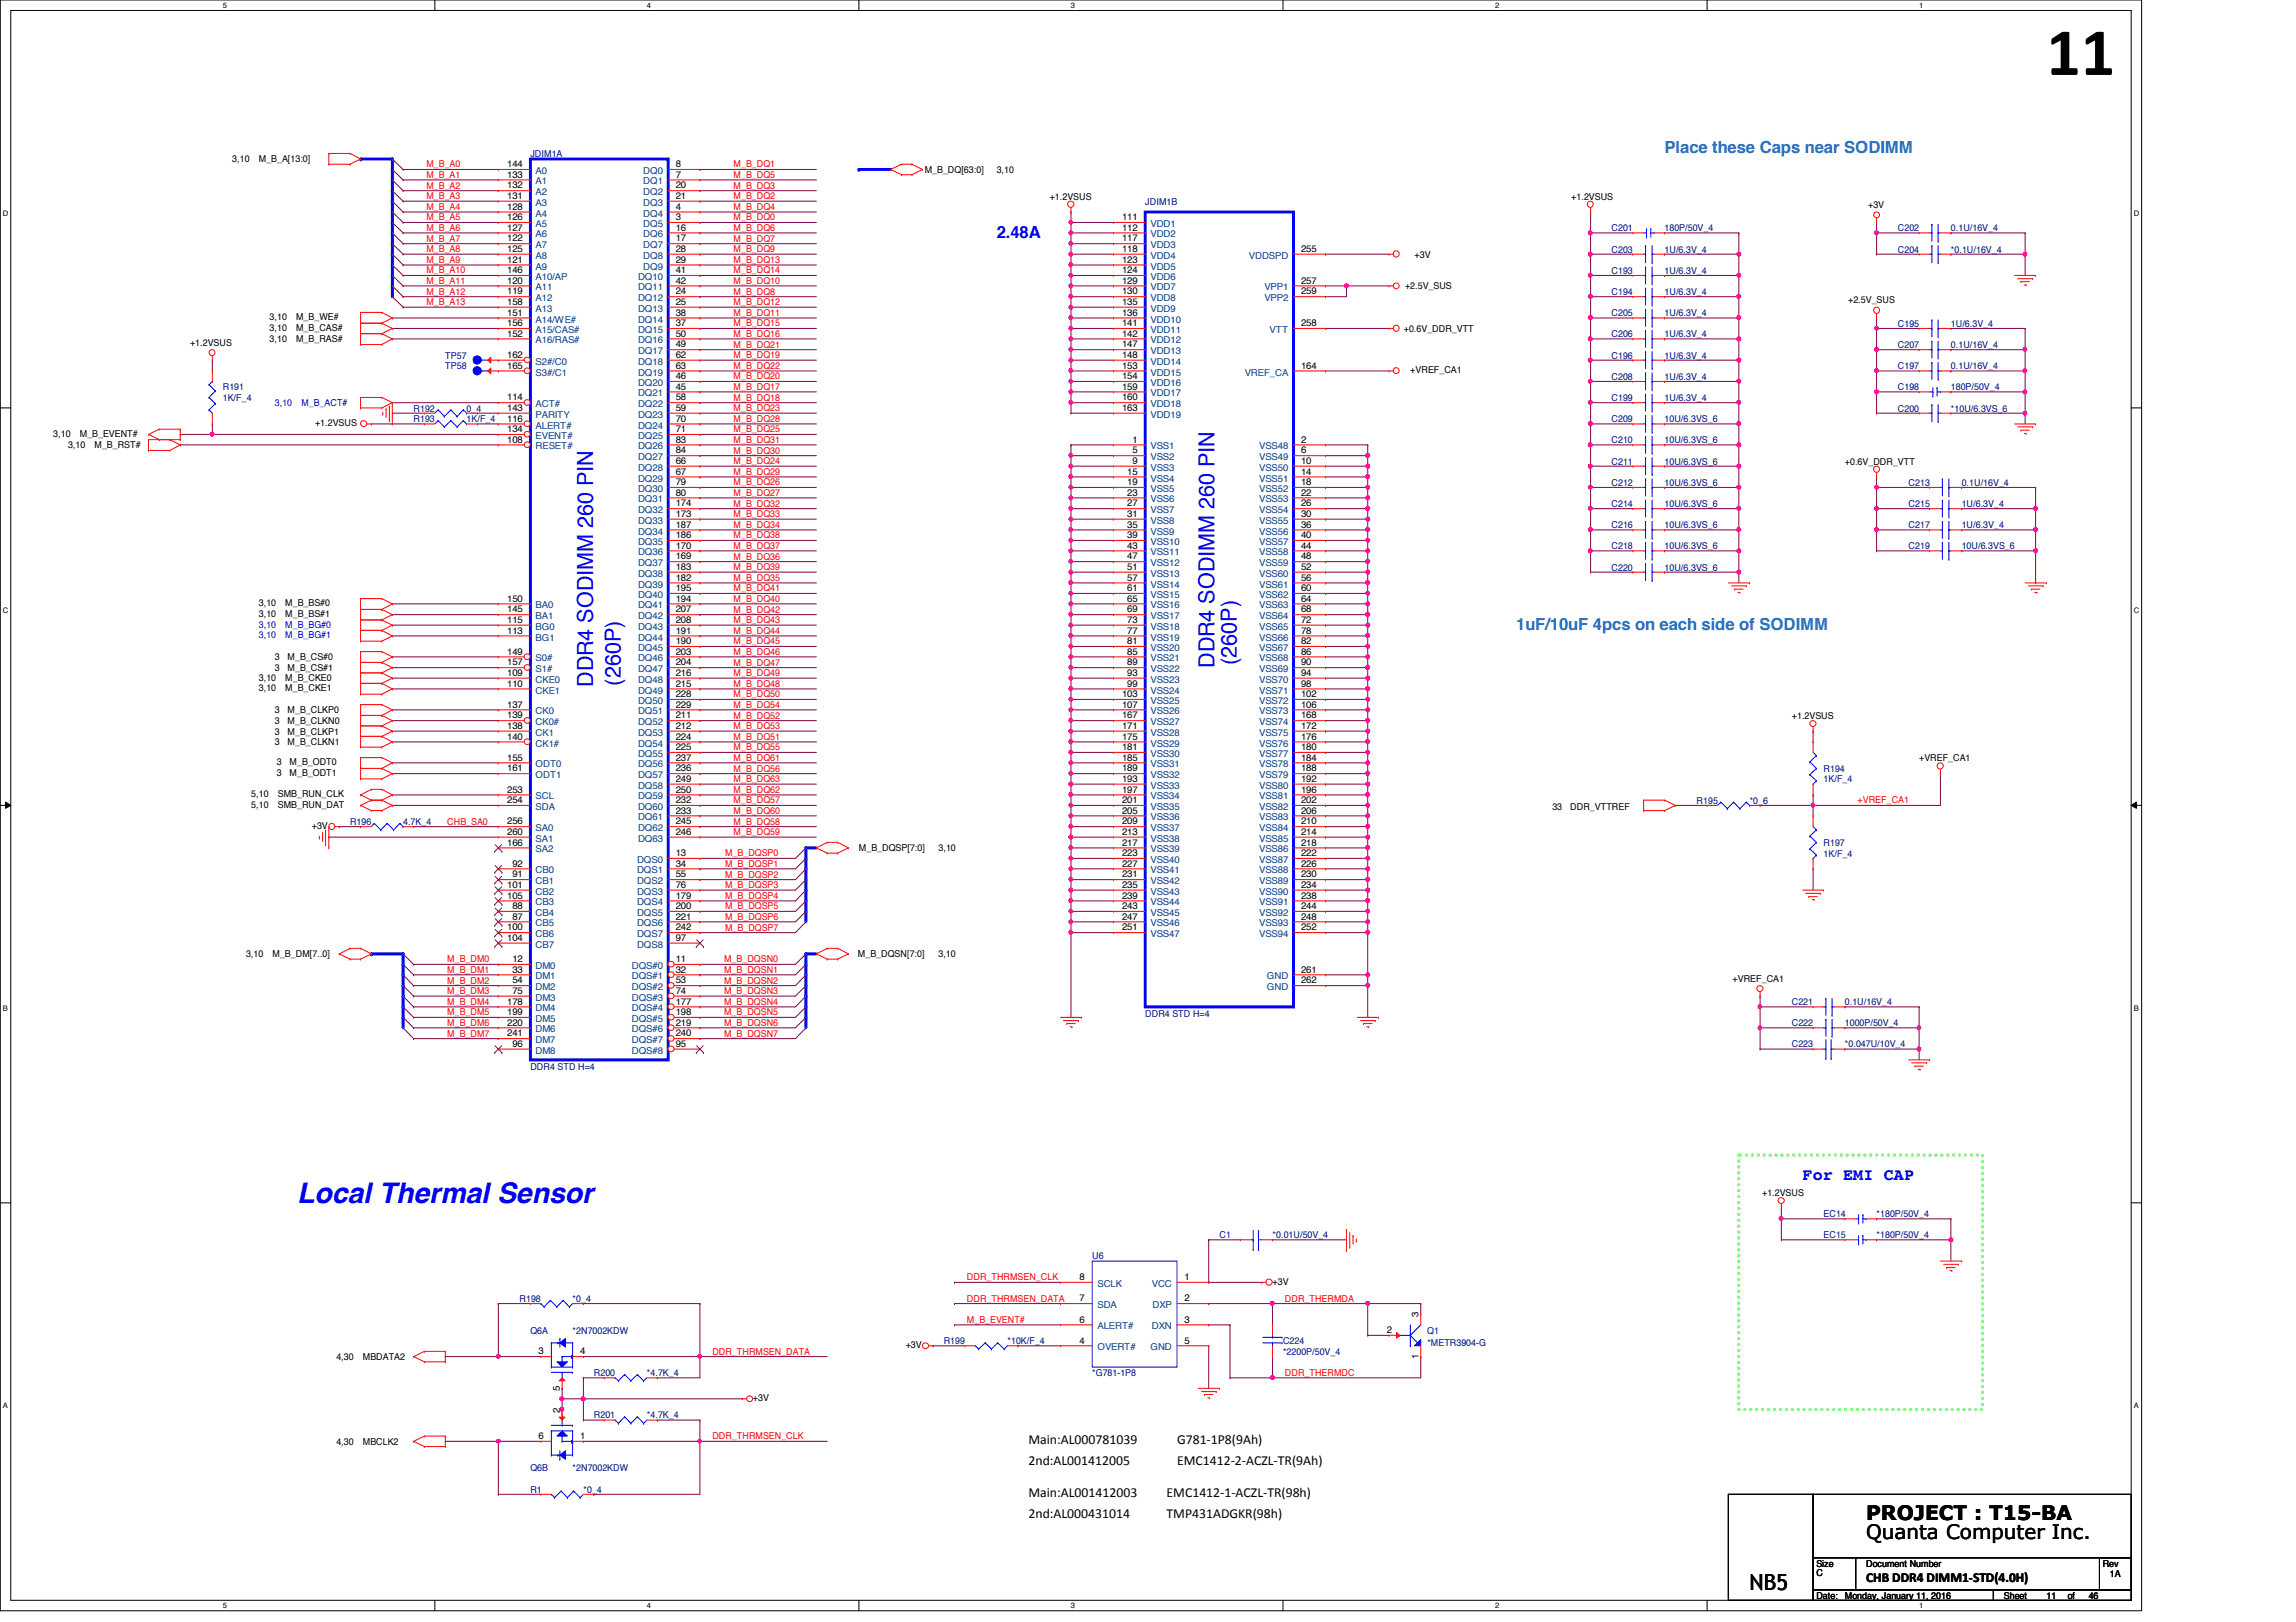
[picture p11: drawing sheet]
<svg xmlns="http://www.w3.org/2000/svg" width="297mm" height="210mm" viewBox="0 0 297 210" stroke-linecap="round" stroke-linejoin="round" font-family="sans-serif">
<defs><g id="words">
<text font-size="8.8" x="264.7" y="9.7">11</text>
<text font-size="3.7" fill="#00f" x="38.4" y="155.6">Local Thermal Sensor</text>
<g font-size="2.9" fill="#00f">
<text x="76.7" y="88.9" transform="rotate(-90 76.7 88.9)">DDR4 SODIMM 260 PIN</text>
<text x="80.3" y="88.7" transform="rotate(-90 80.3 88.7)">(260P)</text>
<text x="157.1" y="86.4" transform="rotate(-90 157.1 86.4)">DDR4 SODIMM 260 PIN</text>
<text x="160" y="86.1" transform="rotate(-90 160 86.1)">(260P)</text>
</g>
<text font-size="2.9" x="226.4" y="205.8">NB5</text>
<g font-size="2.6">
<text x="241.4" y="196.6">PROJECT : T15-BA</text>
<text x="241.4" y="199.1">Quanta Computer Inc.</text>
</g>
<g font-size="2.2" fill="#0080ff">
<text x="215.3" y="19.9">Place these Caps near SODIMM</text>
<text x="196.2" y="81.6">1uF/10uF 4pcs on each side of SODIMM</text>
</g>
<g font-size="2.2" fill="#00f">
<text x="128.9" y="30.8">2.48A</text>
<text x="233.2" y="152.7">For EMI CAP</text>
</g>
<g font-size="1.8">
<text x="133.1" y="186.9">Main:AL000781039</text>
<text x="133.1" y="189.6">2nd:AL001412005</text>
<text x="152.3" y="186.9">G781-1P8(9Ah)</text>
<text x="152.3" y="189.6">EMC1412-2-ACZL-TR(9Ah)</text>
<text x="133.1" y="193.7">Main:AL001412003</text>
<text x="133.1" y="196.4">2nd:AL000431014</text>
<text x="150.9" y="196.4">TMP431ADGKR(98h)</text>
<text x="150.9" y="193.7">EMC1412-1-ACZL-TR(98h)</text>
<text x="241.4" y="204.7">CHB DDR4 DIMM1-STD(4.0H)</text>
</g>
<g font-size="1.2">
<text x="30.1" y="21">3,10</text>
<text x="33.5" y="21">M_B_A[13:0]</text>
<text x="65.6" y="21.6">144</text>
<text x="65.6" y="23">133</text>
<text x="87.4" y="21.6">8</text>
<text x="87.4" y="23">7</text>
<text x="119.6" y="22.4">M_B_DQ[63:0]</text>
<text x="128.9" y="22.4">3,10</text>
<text x="65.6" y="24.4">132</text>
<text x="65.6" y="25.7">131</text>
<text x="65.6" y="27.1">128</text>
<text x="65.6" y="28.5">126</text>
<text x="65.6" y="29.8">127</text>
<text x="87.4" y="24.4">20</text>
<text x="87.4" y="25.7">21</text>
<text x="87.4" y="27.1">4</text>
<text x="87.4" y="28.5">3</text>
<text x="87.4" y="29.8">16</text>
<text x="135.8" y="25.8">+1.2VSUS</text>
<text x="145.2" y="28.5">111</text>
<text x="145.2" y="29.8">112</text>
<text x="203.3" y="25.8">+1.2VSUS</text>
<text x="241.7" y="26.9">+3V</text>
<text x="65.6" y="31.2">122</text>
<text x="65.6" y="32.6">125</text>
<text x="65.6" y="34">121</text>
<text x="65.6" y="35.3">146</text>
<text x="87.4" y="31.2">17</text>
<text x="87.4" y="32.6">28</text>
<text x="87.4" y="34">29</text>
<text x="87.4" y="35.3">41</text>
<text x="145.2" y="31.2">117</text>
<text x="145.2" y="32.6">118</text>
<text x="145.2" y="34">123</text>
<text x="145.2" y="35.3">124</text>
<text x="168.3" y="32.6">255</text>
<text x="183" y="33.4">+3V</text>
<text x="34.9" y="41.4">3,10</text>
<text x="38.3" y="41.4">M_B_WE#</text>
<text x="65.6" y="36.7">120</text>
<text x="65.6" y="38.1">119</text>
<text x="65.6" y="39.5">158</text>
<text x="65.6" y="40.9">151</text>
<text x="87.4" y="36.7">42</text>
<text x="87.4" y="38.1">24</text>
<text x="87.4" y="39.5">25</text>
<text x="87.4" y="40.9">38</text>
<text x="145.2" y="36.7">129</text>
<text x="145.2" y="38.1">130</text>
<text x="145.2" y="39.5">135</text>
<text x="145.2" y="40.9">136</text>
<text x="168.3" y="36.7">257</text>
<text x="168.3" y="38.1">259</text>
<text x="181.8" y="37.3">+2.5V_SUS</text>
<text x="239.1" y="39.2">+2.5V_SUS</text>
<text x="24.6" y="44.7">+1.2VSUS</text>
<text x="34.9" y="42.8">3,10</text>
<text x="34.9" y="44.2">3,10</text>
<text x="38.3" y="42.8">M_B_CAS#</text>
<text x="38.3" y="44.2">M_B_RAS#</text>
<text x="65.6" y="42.2">156</text>
<text x="65.6" y="46.3">162</text>
<text x="65.6" y="47.7">165</text>
<text x="65.6" y="43.6">152</text>
<text x="87.4" y="42.2">37</text>
<text x="87.4" y="43.6">50</text>
<text x="87.4" y="45">49</text>
<text x="87.4" y="46.3">62</text>
<text x="87.4" y="47.7">63</text>
<text x="145.2" y="42.2">141</text>
<text x="145.2" y="43.6">142</text>
<text x="145.2" y="45">147</text>
<text x="145.2" y="46.3">148</text>
<text x="145.2" y="47.7">153</text>
<text x="168.3" y="42.2">258</text>
<text x="168.3" y="47.7">164</text>
<text x="181.6" y="43">+0.6V_DDR_VTT</text>
<text x="65.6" y="51.8">114</text>
<text x="65.6" y="53.2">143</text>
<text x="87.4" y="49.1">46</text>
<text x="87.4" y="50.4">45</text>
<text x="87.4" y="51.8">58</text>
<text x="87.4" y="53.2">59</text>
<text x="145.2" y="49.1">154</text>
<text x="145.2" y="50.4">159</text>
<text x="145.2" y="51.8">160</text>
<text x="145.2" y="53.2">163</text>
<text x="182.5" y="48.3">+VREF_CA1</text>
<text x="6.9" y="56.6">3,10</text>
<text x="8.8" y="57.9">3,10</text>
<text x="10.3" y="56.6">M_B_EVENT#</text>
<text x="12.2" y="57.9">M_B_RST#</text>
<text x="40.8" y="55.2">+1.2VSUS</text>
<text x="65.6" y="54.6">116</text>
<text x="65.6" y="55.9">134</text>
<text x="65.6" y="57.3">108</text>
<text x="87.4" y="54.6">70</text>
<text x="87.4" y="55.9">71</text>
<text x="87.4" y="57.3">83</text>
<text x="87.4" y="58.7">84</text>
<text x="146.5" y="57.3">1</text>
<text x="146.5" y="58.7">5</text>
<text x="168.3" y="57.3">2</text>
<text x="168.3" y="58.7">6</text>
<text x="87.4" y="60">66</text>
<text x="87.4" y="61.4">67</text>
<text x="87.4" y="62.8">79</text>
<text x="87.4" y="64.1">80</text>
<text x="87.4" y="65.5">174</text>
<text x="145.8" y="61.4">15</text>
<text x="145.8" y="62.8">19</text>
<text x="145.8" y="64.1">23</text>
<text x="145.8" y="65.5">27</text>
<text x="146.5" y="60">9</text>
<text x="168.3" y="60">10</text>
<text x="168.3" y="61.4">14</text>
<text x="168.3" y="62.8">18</text>
<text x="168.3" y="64.1">22</text>
<text x="168.3" y="65.5">26</text>
<text x="238.7" y="60.1">+0.6V_DDR_VTT</text>
<text x="87.4" y="66.9">173</text>
<text x="87.4" y="68.3">187</text>
<text x="87.4" y="69.6">186</text>
<text x="87.4" y="71">170</text>
<text x="145.8" y="66.9">31</text>
<text x="145.8" y="68.3">35</text>
<text x="145.8" y="69.6">39</text>
<text x="145.8" y="71">43</text>
<text x="168.3" y="66.9">30</text>
<text x="168.3" y="68.3">36</text>
<text x="168.3" y="69.6">40</text>
<text x="168.3" y="71">44</text>
<text x="65.6" y="77.9">150</text>
<text x="87.4" y="72.4">169</text>
<text x="87.4" y="73.7">183</text>
<text x="87.4" y="75.1">182</text>
<text x="87.4" y="76.5">195</text>
<text x="87.4" y="77.9">194</text>
<text x="145.8" y="72.4">47</text>
<text x="145.8" y="73.7">51</text>
<text x="145.8" y="75.1">57</text>
<text x="145.8" y="76.5">61</text>
<text x="145.8" y="77.9">65</text>
<text x="168.3" y="72.4">48</text>
<text x="168.3" y="73.7">52</text>
<text x="168.3" y="75.1">56</text>
<text x="168.3" y="76.5">60</text>
<text x="168.3" y="77.9">64</text>
<text x="33.5" y="78.5">3,10</text>
<text x="33.5" y="79.8">3,10</text>
<text x="36.9" y="78.5">M_B_BS#0</text>
<text x="36.9" y="79.8">M_B_BS#1</text>
<text x="65.6" y="79.2">145</text>
<text x="65.6" y="80.6">115</text>
<text x="65.6" y="82">113</text>
<text x="87.4" y="79.2">207</text>
<text x="87.4" y="80.6">208</text>
<text x="87.4" y="82">191</text>
<text x="87.4" y="83.4">190</text>
<text x="145.8" y="79.2">69</text>
<text x="145.8" y="80.6">73</text>
<text x="145.8" y="82">77</text>
<text x="145.8" y="83.4">81</text>
<text x="168.3" y="79.2">68</text>
<text x="168.3" y="80.6">72</text>
<text x="168.3" y="82">78</text>
<text x="168.3" y="83.4">82</text>
<text x="33.5" y="88.1">3,10</text>
<text x="33.5" y="89.5">3,10</text>
<text x="35.6" y="85.5">3</text>
<text x="35.6" y="86.9">3</text>
<text x="36.9" y="88.1">M_B_CKE0</text>
<text x="36.9" y="89.5">M_B_CKE1</text>
<text x="37.2" y="85.5">M_B_CS#0</text>
<text x="37.2" y="86.9">M_B_CS#1</text>
<text x="65.6" y="84.7">149</text>
<text x="65.6" y="86.1">157</text>
<text x="65.6" y="87.5">109</text>
<text x="65.6" y="88.9">110</text>
<text x="87.4" y="84.7">203</text>
<text x="87.4" y="86.1">204</text>
<text x="87.4" y="87.5">216</text>
<text x="87.4" y="88.9">215</text>
<text x="145.8" y="84.7">85</text>
<text x="145.8" y="86.1">89</text>
<text x="145.8" y="87.5">93</text>
<text x="145.8" y="88.9">99</text>
<text x="168.3" y="84.7">86</text>
<text x="168.3" y="86.1">90</text>
<text x="168.3" y="87.5">94</text>
<text x="168.3" y="88.9">98</text>
<text x="35.6" y="92.3">3</text>
<text x="35.6" y="93.7">3</text>
<text x="35.6" y="95.1">3</text>
<text x="37.2" y="92.3">M_B_CLKP0</text>
<text x="37.2" y="93.7">M_B_CLKN0</text>
<text x="37.2" y="95.1">M_B_CLKP1</text>
<text x="65.6" y="91.6">137</text>
<text x="65.6" y="93">139</text>
<text x="65.6" y="94.3">138</text>
<text x="65.6" y="95.7">140</text>
<text x="87.4" y="90.2">228</text>
<text x="87.4" y="91.6">229</text>
<text x="87.4" y="93">211</text>
<text x="87.4" y="94.3">212</text>
<text x="87.4" y="95.7">224</text>
<text x="145.2" y="90.2">103</text>
<text x="145.2" y="91.6">107</text>
<text x="145.2" y="93">167</text>
<text x="145.2" y="94.3">171</text>
<text x="145.2" y="95.7">175</text>
<text x="168.3" y="90.2">102</text>
<text x="168.3" y="91.6">106</text>
<text x="168.3" y="93">168</text>
<text x="168.3" y="94.3">172</text>
<text x="168.3" y="95.7">176</text>
<text x="231.8" y="93">+1.2VSUS</text>
<text x="35.6" y="96.4">3</text>
<text x="35.8" y="99.1">3</text>
<text x="35.8" y="100.4">3</text>
<text x="37.2" y="96.4">M_B_CLKN1</text>
<text x="37.5" y="99.1">M_B_ODT0</text>
<text x="37.5" y="100.4">M_B_ODT1</text>
<text x="65.6" y="98.4">155</text>
<text x="65.6" y="99.8">161</text>
<text x="87.4" y="97.1">225</text>
<text x="87.4" y="98.4">237</text>
<text x="87.4" y="99.8">236</text>
<text x="87.4" y="101.2">249</text>
<text x="145.2" y="97.1">181</text>
<text x="145.2" y="98.4">185</text>
<text x="145.2" y="99.8">189</text>
<text x="145.2" y="101.2">193</text>
<text x="168.3" y="97.1">180</text>
<text x="168.3" y="98.4">184</text>
<text x="168.3" y="99.8">188</text>
<text x="168.3" y="101.2">192</text>
<text x="248.3" y="98.5">+VREF_CA1</text>
<text x="32.5" y="104.6">5,10</text>
<text x="32.5" y="103.2">5,10</text>
<text x="35.9" y="104.6">SMB_RUN_DAT</text>
<text x="35.9" y="103.2">SMB_RUN_CLK</text>
<text x="40.3" y="107.3">+3V</text>
<text x="65.6" y="106.7">256</text>
<text x="65.6" y="102.6">253</text>
<text x="65.6" y="103.9">254</text>
<text x="87.4" y="102.6">250</text>
<text x="87.4" y="103.9">232</text>
<text x="87.4" y="105.3">233</text>
<text x="87.4" y="106.7">245</text>
<text x="145.2" y="102.6">197</text>
<text x="145.2" y="103.9">201</text>
<text x="145.2" y="105.3">205</text>
<text x="145.2" y="106.7">209</text>
<text x="168.3" y="102.6">196</text>
<text x="168.3" y="103.9">202</text>
<text x="168.3" y="105.3">206</text>
<text x="168.3" y="106.7">210</text>
<text x="200.8" y="104.8">33</text>
<text x="203.2" y="104.8">DDR_VTTREF</text>
<text x="65.6" y="108">260</text>
<text x="65.6" y="109.4">166</text>
<text x="66.3" y="112.1">92</text>
<text x="66.3" y="113.5">91</text>
<text x="87.4" y="108">246</text>
<text x="87.4" y="110.8">13</text>
<text x="87.4" y="112.1">34</text>
<text x="87.4" y="113.5">55</text>
<text x="111.1" y="110.2">M_B_DQSP[7:0]</text>
<text x="121.4" y="110.2">3,10</text>
<text x="145.2" y="108">213</text>
<text x="145.2" y="109.4">217</text>
<text x="145.2" y="110.8">223</text>
<text x="145.2" y="112.1">227</text>
<text x="145.2" y="113.5">231</text>
<text x="168.3" y="108">214</text>
<text x="168.3" y="109.4">218</text>
<text x="168.3" y="110.8">222</text>
<text x="168.3" y="112.1">226</text>
<text x="168.3" y="113.5">230</text>
<text x="65.6" y="114.9">101</text>
<text x="65.6" y="116.3">105</text>
<text x="66.3" y="117.6">88</text>
<text x="66.3" y="119">87</text>
<text x="87.4" y="114.9">76</text>
<text x="87.4" y="116.3">179</text>
<text x="87.4" y="117.6">200</text>
<text x="87.4" y="119">221</text>
<text x="145.2" y="114.9">235</text>
<text x="145.2" y="116.3">239</text>
<text x="145.2" y="117.6">243</text>
<text x="145.2" y="119">247</text>
<text x="168.3" y="114.9">234</text>
<text x="168.3" y="116.3">238</text>
<text x="168.3" y="117.6">244</text>
<text x="168.3" y="119">248</text>
<text x="31.8" y="123.9">3,10</text>
<text x="35.3" y="123.9">M_B_DM[7..0]</text>
<text x="65.6" y="120.4">100</text>
<text x="65.6" y="121.8">104</text>
<text x="66.3" y="124.5">12</text>
<text x="66.3" y="125.9">33</text>
<text x="87.4" y="124.5">11</text>
<text x="87.4" y="125.9">32</text>
<text x="87.4" y="120.4">242</text>
<text x="87.4" y="121.8">97</text>
<text x="111" y="123.9">M_B_DQSN[7:0]</text>
<text x="121.4" y="123.9">3,10</text>
<text x="145.2" y="120.4">251</text>
<text x="168.3" y="125.9">261</text>
<text x="168.3" y="120.4">252</text>
<text x="65.6" y="130">178</text>
<text x="65.6" y="131.4">199</text>
<text x="66.3" y="127.3">54</text>
<text x="66.3" y="128.6">75</text>
<text x="87.4" y="127.3">53</text>
<text x="87.4" y="128.6">74</text>
<text x="87.4" y="130">177</text>
<text x="87.4" y="131.4">198</text>
<text x="168.3" y="127.3">262</text>
<text x="224.2" y="127">+VREF_CA1</text>
<text x="65.6" y="132.7">220</text>
<text x="65.6" y="134.1">241</text>
<text x="66.3" y="135.5">96</text>
<text x="87.4" y="132.7">219</text>
<text x="87.4" y="134.1">240</text>
<text x="87.4" y="135.5">95</text>
<text x="228" y="154.7">+1.2VSUS</text>
<text x="139.7" y="165.7">8</text>
<text x="153.2" y="165.7">1</text>
<text x="164.6" y="166.3">+3V</text>
<text x="139.7" y="168.4">7</text>
<text x="139.7" y="171.2">6</text>
<text x="139.7" y="173.9">4</text>
<text x="153.2" y="168.4">2</text>
<text x="153.2" y="173.9">5</text>
<text x="153.2" y="171.2">3</text>
<text x="179.4" y="172.5">2</text>
<text x="183.5" y="170.5" transform="rotate(-90 183.5 170.5)">3</text>
<text x="43.5" y="176">4,30</text>
<text x="46.9" y="176">MBDATA2</text>
<text x="69.7" y="175.3">3</text>
<text x="72.4" y="180" transform="rotate(-90 72.4 180)">5</text>
<text x="75.1" y="175.3">4</text>
<text x="117.2" y="174.5">+3V</text>
<text x="183.5" y="175.8" transform="rotate(-90 183.5 175.8)">1</text>
<text x="72.4" y="182.8" transform="rotate(-90 72.4 182.8)">2</text>
<text x="97.4" y="181.4">+3V</text>
<text x="43.5" y="187">4,30</text>
<text x="46.9" y="187">MBCLK2</text>
<text x="69.7" y="186.2">6</text>
<text x="75.1" y="186.2">1</text>
<text x="235" y="202.7">Size</text>
<text x="241.4" y="202.7">Document Number</text>
<text x="272" y="202.7">Rev</text>
<text x="235" y="206.9">Date:</text>
<text x="235" y="204">C</text>
<text x="238.7" y="206.9">Monday, January 11, 2016</text>
<text x="259.3" y="206.9">Sheet</text>
<text x="264.8" y="206.9">11</text>
<text x="267.5" y="206.9">of</text>
<text x="270.2" y="206.9">46</text>
<text x="273" y="204.1">1A</text>
</g>
<g font-size="1.2" fill="#f00">
<text x="55.2" y="23">M_B_A1</text>
<text x="55.2" y="21.7">M_B_A0</text>
<text x="94.9" y="23">M_B_DQ5</text>
<text x="94.9" y="21.7">M_B_DQ1</text>
<text x="55.2" y="25.8">M_B_A3</text>
<text x="55.2" y="24.4">M_B_A2</text>
<text x="55.2" y="27.2">M_B_A4</text>
<text x="55.2" y="29.9">M_B_A6</text>
<text x="55.2" y="28.5">M_B_A5</text>
<text x="94.9" y="24.4">M_B_DQ3</text>
<text x="94.9" y="29.9">M_B_DQ6</text>
<text x="94.9" y="25.8">M_B_DQ2</text>
<text x="94.9" y="27.2">M_B_DQ4</text>
<text x="94.9" y="28.5">M_B_DQ0</text>
<text x="55.2" y="31.3">M_B_A7</text>
<text x="55.2" y="32.6">M_B_A8</text>
<text x="55.2" y="34">M_B_A9</text>
<text x="55.2" y="35.4">M_B_A10</text>
<text x="94.9" y="31.3">M_B_DQ7</text>
<text x="94.9" y="32.6">M_B_DQ9</text>
<text x="94.9" y="34">M_B_DQ13</text>
<text x="94.9" y="35.4">M_B_DQ14</text>
<text x="55.2" y="36.7">M_B_A11</text>
<text x="55.2" y="38.1">M_B_A12</text>
<text x="55.2" y="39.5">M_B_A13</text>
<text x="94.9" y="36.7">M_B_DQ10</text>
<text x="94.9" y="38.1">M_B_DQ8</text>
<text x="94.9" y="39.5">M_B_DQ12</text>
<text x="94.9" y="40.9">M_B_DQ11</text>
<text x="94.9" y="42.2">M_B_DQ15</text>
<text x="94.9" y="45">M_B_DQ21</text>
<text x="94.9" y="47.8">M_B_DQ22</text>
<text x="94.9" y="46.4">M_B_DQ19</text>
<text x="94.9" y="43.6">M_B_DQ16</text>
<text x="94.9" y="53.2">M_B_DQ23</text>
<text x="94.9" y="51.9">M_B_DQ18</text>
<text x="94.9" y="49.1">M_B_DQ20</text>
<text x="94.9" y="50.5">M_B_DQ17</text>
<text x="94.9" y="54.6">M_B_DQ28</text>
<text x="94.9" y="57.3">M_B_DQ31</text>
<text x="94.9" y="58.7">M_B_DQ30</text>
<text x="94.9" y="56">M_B_DQ25</text>
<text x="94.9" y="65.6">M_B_DQ32</text>
<text x="94.9" y="61.5">M_B_DQ29</text>
<text x="94.9" y="64.2">M_B_DQ27</text>
<text x="94.9" y="62.8">M_B_DQ26</text>
<text x="94.9" y="60.1">M_B_DQ24</text>
<text x="94.9" y="68.3">M_B_DQ34</text>
<text x="94.9" y="66.9">M_B_DQ33</text>
<text x="94.9" y="69.7">M_B_DQ38</text>
<text x="94.9" y="71">M_B_DQ37</text>
<text x="94.9" y="73.8">M_B_DQ39</text>
<text x="94.9" y="77.9">M_B_DQ40</text>
<text x="94.9" y="72.4">M_B_DQ36</text>
<text x="94.9" y="75.2">M_B_DQ35</text>
<text x="94.9" y="76.5">M_B_DQ41</text>
<text x="94.9" y="79.3">M_B_DQ42</text>
<text x="94.9" y="80.6">M_B_DQ43</text>
<text x="94.9" y="83.4">M_B_DQ45</text>
<text x="94.9" y="82">M_B_DQ44</text>
<text x="94.9" y="84.8">M_B_DQ46</text>
<text x="94.9" y="86.1">M_B_DQ47</text>
<text x="94.9" y="87.5">M_B_DQ49</text>
<text x="94.9" y="88.9">M_B_DQ48</text>
<text x="94.9" y="93">M_B_DQ52</text>
<text x="94.9" y="94.4">M_B_DQ53</text>
<text x="94.9" y="91.6">M_B_DQ54</text>
<text x="94.9" y="90.3">M_B_DQ50</text>
<text x="94.9" y="95.8">M_B_DQ51</text>
<text x="94.9" y="98.5">M_B_DQ61</text>
<text x="94.9" y="101.2">M_B_DQ63</text>
<text x="94.9" y="99.9">M_B_DQ56</text>
<text x="94.9" y="97.1">M_B_DQ55</text>
<text x="57.9" y="106.7">CHB_SA0</text>
<text x="94.9" y="102.6">M_B_DQ62</text>
<text x="94.9" y="104">M_B_DQ57</text>
<text x="94.9" y="106.7">M_B_DQ58</text>
<text x="94.9" y="105.3">M_B_DQ60</text>
<text x="240.3" y="104">+VREF_CA1</text>
<text x="93.8" y="110.8">M_B_DQSP0</text>
<text x="93.8" y="113.6">M_B_DQSP2</text>
<text x="93.8" y="112.2">M_B_DQSP1</text>
<text x="94.9" y="108.1">M_B_DQ59</text>
<text x="93.8" y="114.9">M_B_DQSP3</text>
<text x="93.8" y="116.3">M_B_DQSP4</text>
<text x="93.8" y="117.7">M_B_DQSP5</text>
<text x="93.8" y="119">M_B_DQSP6</text>
<text x="57.9" y="124.5">M_B_DM0</text>
<text x="57.9" y="125.9">M_B_DM1</text>
<text x="93.7" y="124.5">M_B_DQSN0</text>
<text x="93.7" y="125.9">M_B_DQSN1</text>
<text x="93.8" y="120.4">M_B_DQSP7</text>
<text x="57.9" y="127.3">M_B_DM2</text>
<text x="57.9" y="128.7">M_B_DM3</text>
<text x="57.9" y="130">M_B_DM4</text>
<text x="57.9" y="131.4">M_B_DM5</text>
<text x="93.7" y="127.3">M_B_DQSN2</text>
<text x="93.7" y="128.7">M_B_DQSN3</text>
<text x="93.7" y="130">M_B_DQSN4</text>
<text x="93.7" y="131.4">M_B_DQSN5</text>
<text x="57.9" y="132.8">M_B_DM6</text>
<text x="57.9" y="134.2">M_B_DM7</text>
<text x="93.7" y="132.8">M_B_DQSN6</text>
<text x="93.7" y="134.2">M_B_DQSN7</text>
<text x="125.1" y="165.7">DDR_THRMSEN_CLK</text>
<text x="125.1" y="168.4">DDR_THRMSEN_DATA</text>
<text x="125.1" y="171.2">M_B_EVENT#</text>
<text x="166.2" y="168.4">DDR_THERMDA</text>
<text x="92.2" y="175.3">DDR_THRMSEN_DATA</text>
<text x="166.2" y="178.1">DDR_THERMDC</text>
<text x="92.2" y="186.3">DDR_THRMSEN_CLK</text>
</g>
<g font-size="1.2" fill="#000080">
<text x="68.6" y="20.3">JDIM1A</text>
<text x="148.2" y="26.5">JDIM1B</text>
<text x="208.5" y="29.9">C201</text>
<text x="215.4" y="29.9">180P/50V_4</text>
<text x="245.5" y="29.9">C202</text>
<text x="252.4" y="29.9">0.1U/16V_4</text>
<text x="208.5" y="35.4">C193</text>
<text x="208.5" y="32.7">C203</text>
<text x="215.4" y="35.4">1U/6.3V_4</text>
<text x="215.4" y="32.7">1U/6.3V_4</text>
<text x="245.5" y="32.7">C204</text>
<text x="252.4" y="32.7">*0.1U/16V_4</text>
<text x="208.5" y="38.1">C194</text>
<text x="208.5" y="40.9">C205</text>
<text x="215.4" y="38.1">1U/6.3V_4</text>
<text x="215.4" y="40.9">1U/6.3V_4</text>
<text x="57.6" y="46.4">TP57</text>
<text x="57.6" y="47.8">TP58</text>
<text x="208.5" y="46.4">C196</text>
<text x="208.5" y="43.6">C206</text>
<text x="215.4" y="46.4">1U/6.3V_4</text>
<text x="215.4" y="43.6">1U/6.3V_4</text>
<text x="245.5" y="45">C207</text>
<text x="245.5" y="47.8">C197</text>
<text x="245.5" y="42.3">C195</text>
<text x="252.4" y="45">0.1U/16V_4</text>
<text x="252.4" y="47.8">0.1U/16V_4</text>
<text x="252.4" y="42.3">1U/6.3V_4</text>
<text x="28.8" y="50.5">R191</text>
<text x="28.8" y="51.9">1K/F_4</text>
<text x="53.5" y="53.3">R192</text>
<text x="60.4" y="53.3">0_4</text>
<text x="208.5" y="49.1">C208</text>
<text x="208.5" y="51.9">C199</text>
<text x="215.4" y="49.1">1U/6.3V_4</text>
<text x="215.4" y="51.9">1U/6.3V_4</text>
<text x="245.5" y="53.3">C200</text>
<text x="245.5" y="50.5">C198</text>
<text x="252.4" y="53.3">*10U/6.3VS_6</text>
<text x="252.4" y="50.5">180P/50V_4</text>
<text x="53.5" y="54.6">R193</text>
<text x="60.4" y="54.6">1K/F_4</text>
<text x="208.5" y="54.6">C209</text>
<text x="208.5" y="57.4">C210</text>
<text x="215.4" y="54.6">10U/6.3VS_6</text>
<text x="215.4" y="57.4">10U/6.3VS_6</text>
<text x="208.5" y="60.1">C211</text>
<text x="208.5" y="65.6">C214</text>
<text x="208.5" y="62.9">C212</text>
<text x="215.4" y="60.1">10U/6.3VS_6</text>
<text x="215.4" y="65.6">10U/6.3VS_6</text>
<text x="215.4" y="62.9">10U/6.3VS_6</text>
<text x="246.9" y="65.6">C215</text>
<text x="246.9" y="62.9">C213</text>
<text x="253.8" y="65.6">1U/6.3V_4</text>
<text x="253.8" y="62.9">0.1U/16V_4</text>
<text x="208.5" y="68.3">C216</text>
<text x="208.5" y="71.1">C218</text>
<text x="215.4" y="68.3">10U/6.3VS_6</text>
<text x="215.4" y="71.1">10U/6.3VS_6</text>
<text x="246.9" y="71.1">C219</text>
<text x="246.9" y="68.3">C217</text>
<text x="253.8" y="71.1">10U/6.3VS_6</text>
<text x="253.8" y="68.3">1U/6.3V_4</text>
<text x="208.5" y="73.8">C220</text>
<text x="215.4" y="73.8">10U/6.3VS_6</text>
<text x="235.9" y="99.9">R194</text>
<text x="235.9" y="101.3">1K/F_4</text>
<text x="45.3" y="106.7">R196</text>
<text x="52.2" y="106.7">4.7K_4</text>
<text x="219.5" y="104">R195</text>
<text x="226.4" y="104">*0_6</text>
<text x="235.9" y="109.5">R197</text>
<text x="235.9" y="110.9">1K/F_4</text>
<text x="148.2" y="131.6">DDR4 STD H=4</text>
<text x="231.8" y="130">C221</text>
<text x="238.7" y="130">0.1U/16V_4</text>
<text x="231.8" y="132.8">C222</text>
<text x="231.8" y="135.6">C223</text>
<text x="238.7" y="132.8">1000P/50V_4</text>
<text x="238.7" y="135.6">*0.047U/10V_4</text>
<text x="68.6" y="138.4">DDR4 STD H=4</text>
<text x="157.8" y="160.2">C1</text>
<text x="164.6" y="160.2">*0.01U/50V_4</text>
<text x="235.9" y="157.5">EC14</text>
<text x="235.9" y="160.2">EC15</text>
<text x="242.8" y="157.5">*180P/50V_4</text>
<text x="242.8" y="160.2">*180P/50V_4</text>
<text x="141.3" y="163">U6</text>
<text x="67.2" y="168.4">R198</text>
<text x="68.6" y="172.6">Q6A</text>
<text x="74.1" y="172.6">*2N7002KDW</text>
<text x="74.1" y="168.4">*0_4</text>
<text x="122.1" y="173.9">R199</text>
<text x="130.3" y="173.9">*10K/F_4</text>
<text x="166" y="173.9">C224</text>
<text x="184.7" y="172.6">Q1</text>
<text x="76.8" y="178.1">R200</text>
<text x="83.7" y="178.1">*4.7K_4</text>
<text x="141.3" y="178.1">*G781-1P8</text>
<text x="166" y="175.3">*2200P/50V_4</text>
<text x="184.7" y="174.2">*METR3904-G</text>
<text x="76.8" y="183.6">R201</text>
<text x="83.7" y="183.6">*4.7K_4</text>
<text x="68.6" y="190.4">Q6B</text>
<text x="74.1" y="190.4">*2N7002KDW</text>
<text x="68.6" y="193.2">R1</text>
<text x="75.5" y="193.2">*0_4</text>
</g>
<g font-size="1.2" fill="#004080">
<text x="69.3" y="22.5">A0</text>
<text x="69.3" y="23.9">A1</text>
<text x="83.2" y="22.5">DQ0</text>
<text x="83.2" y="23.9">DQ1</text>
<text x="69.3" y="25.3">A2</text>
<text x="69.3" y="26.6">A3</text>
<text x="69.3" y="28">A4</text>
<text x="69.3" y="29.4">A5</text>
<text x="83.2" y="25.3">DQ2</text>
<text x="83.2" y="26.6">DQ3</text>
<text x="83.2" y="28">DQ4</text>
<text x="83.2" y="29.4">DQ5</text>
<text x="148.8" y="29.4">VDD1</text>
<text x="69.3" y="30.7">A6</text>
<text x="69.3" y="32.1">A7</text>
<text x="69.3" y="33.5">A8</text>
<text x="69.3" y="34.9">A9</text>
<text x="83.2" y="30.7">DQ6</text>
<text x="83.2" y="32.1">DQ7</text>
<text x="83.2" y="33.5">DQ8</text>
<text x="83.2" y="34.9">DQ9</text>
<text x="148.8" y="30.7">VDD2</text>
<text x="148.8" y="32.1">VDD3</text>
<text x="148.8" y="33.5">VDD4</text>
<text x="148.8" y="34.9">VDD5</text>
<text x="161.6" y="33.5">VDDSPD</text>
<text x="69.3" y="36.2">A10/AP</text>
<text x="69.3" y="37.6">A11</text>
<text x="69.3" y="39">A12</text>
<text x="69.3" y="40.3">A13</text>
<text x="69.3" y="41.7">A14/WE#</text>
<text x="82.5" y="36.2">DQ10</text>
<text x="82.5" y="37.6">DQ11</text>
<text x="82.5" y="39">DQ12</text>
<text x="82.5" y="40.3">DQ13</text>
<text x="82.5" y="41.7">DQ14</text>
<text x="148.8" y="36.2">VDD6</text>
<text x="148.8" y="37.6">VDD7</text>
<text x="148.8" y="39">VDD8</text>
<text x="148.8" y="40.3">VDD9</text>
<text x="148.8" y="41.7">VDD10</text>
<text x="163.6" y="37.6">VPP1</text>
<text x="163.6" y="39">VPP2</text>
<text x="69.3" y="43.1">A15/CAS#</text>
<text x="69.3" y="47.2">S2#/C0</text>
<text x="69.3" y="44.4">A16/RAS#</text>
<text x="82.5" y="43.1">DQ15</text>
<text x="82.5" y="44.4">DQ16</text>
<text x="82.5" y="45.8">DQ17</text>
<text x="82.5" y="47.2">DQ18</text>
<text x="148.8" y="43.1">VDD11</text>
<text x="148.8" y="44.4">VDD12</text>
<text x="148.8" y="45.8">VDD13</text>
<text x="148.8" y="47.2">VDD14</text>
<text x="164.3" y="43.1">VTT</text>
<text x="69.3" y="48.6">S3#/C1</text>
<text x="69.3" y="52.7">ACT#</text>
<text x="82.5" y="48.6">DQ19</text>
<text x="82.5" y="50">DQ20</text>
<text x="82.5" y="51.3">DQ21</text>
<text x="82.5" y="52.7">DQ22</text>
<text x="148.8" y="48.6">VDD15</text>
<text x="148.8" y="50">VDD16</text>
<text x="148.8" y="51.3">VDD17</text>
<text x="148.8" y="52.7">VDD18</text>
<text x="161" y="48.6">VREF_CA</text>
<text x="69.3" y="55.5">ALERT#</text>
<text x="69.3" y="56.8">EVENT#</text>
<text x="69.3" y="58.2">RESET#</text>
<text x="69.3" y="54.1">PARITY</text>
<text x="82.5" y="54.1">DQ23</text>
<text x="82.5" y="55.5">DQ24</text>
<text x="82.5" y="56.8">DQ25</text>
<text x="82.5" y="58.2">DQ26</text>
<text x="82.5" y="59.6">DQ27</text>
<text x="148.8" y="58.2">VSS1</text>
<text x="148.8" y="59.6">VSS2</text>
<text x="148.8" y="54.1">VDD19</text>
<text x="162.9" y="58.2">VSS48</text>
<text x="162.9" y="59.6">VSS49</text>
<text x="82.5" y="60.9">DQ28</text>
<text x="82.5" y="62.3">DQ29</text>
<text x="82.5" y="63.7">DQ30</text>
<text x="82.5" y="65">DQ31</text>
<text x="148.8" y="60.9">VSS3</text>
<text x="148.8" y="62.3">VSS4</text>
<text x="148.8" y="63.7">VSS5</text>
<text x="148.8" y="65">VSS6</text>
<text x="162.9" y="60.9">VSS50</text>
<text x="162.9" y="62.3">VSS51</text>
<text x="162.9" y="63.7">VSS52</text>
<text x="162.9" y="65">VSS53</text>
<text x="82.5" y="66.4">DQ32</text>
<text x="82.5" y="67.8">DQ33</text>
<text x="82.5" y="69.2">DQ34</text>
<text x="82.5" y="70.5">DQ35</text>
<text x="82.5" y="71.9">DQ36</text>
<text x="148.8" y="66.4">VSS7</text>
<text x="148.8" y="67.8">VSS8</text>
<text x="148.8" y="69.2">VSS9</text>
<text x="148.8" y="70.5">VSS10</text>
<text x="148.8" y="71.9">VSS11</text>
<text x="162.9" y="66.4">VSS54</text>
<text x="162.9" y="67.8">VSS55</text>
<text x="162.9" y="69.2">VSS56</text>
<text x="162.9" y="70.5">VSS57</text>
<text x="162.9" y="71.9">VSS58</text>
<text x="82.5" y="73.3">DQ37</text>
<text x="82.5" y="74.6">DQ38</text>
<text x="82.5" y="76">DQ39</text>
<text x="82.5" y="77.4">DQ40</text>
<text x="148.8" y="73.3">VSS12</text>
<text x="148.8" y="74.6">VSS13</text>
<text x="148.8" y="76">VSS14</text>
<text x="148.8" y="77.4">VSS15</text>
<text x="162.9" y="73.3">VSS59</text>
<text x="162.9" y="74.6">VSS60</text>
<text x="162.9" y="76">VSS61</text>
<text x="162.9" y="77.4">VSS62</text>
<text x="69.3" y="78.7">BA0</text>
<text x="69.3" y="80.1">BA1</text>
<text x="69.3" y="81.5">BG0</text>
<text x="69.3" y="82.9">BG1</text>
<text x="82.5" y="78.7">DQ41</text>
<text x="82.5" y="80.1">DQ42</text>
<text x="82.5" y="81.5">DQ43</text>
<text x="82.5" y="82.9">DQ44</text>
<text x="148.8" y="78.7">VSS16</text>
<text x="148.8" y="80.1">VSS17</text>
<text x="148.8" y="81.5">VSS18</text>
<text x="148.8" y="82.9">VSS19</text>
<text x="162.9" y="78.7">VSS63</text>
<text x="162.9" y="80.1">VSS64</text>
<text x="162.9" y="81.5">VSS65</text>
<text x="162.9" y="82.9">VSS66</text>
<text x="69.3" y="85.6">S0#</text>
<text x="69.3" y="87">S1#</text>
<text x="69.3" y="88.3">CKE0</text>
<text x="69.3" y="89.7">CKE1</text>
<text x="82.5" y="84.2">DQ45</text>
<text x="82.5" y="85.6">DQ46</text>
<text x="82.5" y="87">DQ47</text>
<text x="82.5" y="88.3">DQ48</text>
<text x="82.5" y="89.7">DQ49</text>
<text x="148.8" y="84.2">VSS20</text>
<text x="148.8" y="85.6">VSS21</text>
<text x="148.8" y="87">VSS22</text>
<text x="148.8" y="88.3">VSS23</text>
<text x="148.8" y="89.7">VSS24</text>
<text x="162.9" y="84.2">VSS67</text>
<text x="162.9" y="85.6">VSS68</text>
<text x="162.9" y="87">VSS69</text>
<text x="162.9" y="88.3">VSS70</text>
<text x="162.9" y="89.7">VSS71</text>
<text x="69.3" y="92.5">CK0</text>
<text x="69.3" y="93.9">CK0#</text>
<text x="69.3" y="95.2">CK1</text>
<text x="82.5" y="91.1">DQ50</text>
<text x="82.5" y="92.5">DQ51</text>
<text x="82.5" y="93.9">DQ52</text>
<text x="82.5" y="95.2">DQ53</text>
<text x="148.8" y="91.1">VSS25</text>
<text x="148.8" y="92.5">VSS26</text>
<text x="148.8" y="93.9">VSS27</text>
<text x="148.8" y="95.2">VSS28</text>
<text x="162.9" y="91.1">VSS72</text>
<text x="162.9" y="92.5">VSS73</text>
<text x="162.9" y="93.9">VSS74</text>
<text x="162.9" y="95.2">VSS75</text>
<text x="69.3" y="96.6">CK1#</text>
<text x="69.3" y="99.3">ODT0</text>
<text x="69.3" y="100.7">ODT1</text>
<text x="82.5" y="96.6">DQ54</text>
<text x="82.5" y="98">DQ55</text>
<text x="82.5" y="99.3">DQ56</text>
<text x="82.5" y="100.7">DQ57</text>
<text x="148.8" y="96.6">VSS29</text>
<text x="148.8" y="98">VSS30</text>
<text x="148.8" y="99.3">VSS31</text>
<text x="148.8" y="100.7">VSS32</text>
<text x="162.9" y="96.6">VSS76</text>
<text x="162.9" y="98">VSS77</text>
<text x="162.9" y="99.3">VSS78</text>
<text x="162.9" y="100.7">VSS79</text>
<text x="69.3" y="107.6">SA0</text>
<text x="69.3" y="103.5">SCL</text>
<text x="69.3" y="104.8">SDA</text>
<text x="82.5" y="102.1">DQ58</text>
<text x="82.5" y="103.5">DQ59</text>
<text x="82.5" y="104.8">DQ60</text>
<text x="82.5" y="106.2">DQ61</text>
<text x="82.5" y="107.6">DQ62</text>
<text x="148.8" y="102.1">VSS33</text>
<text x="148.8" y="103.5">VSS34</text>
<text x="148.8" y="104.8">VSS35</text>
<text x="148.8" y="106.2">VSS36</text>
<text x="148.8" y="107.6">VSS37</text>
<text x="162.9" y="102.1">VSS80</text>
<text x="162.9" y="103.5">VSS81</text>
<text x="162.9" y="104.8">VSS82</text>
<text x="162.9" y="106.2">VSS83</text>
<text x="162.9" y="107.6">VSS84</text>
<text x="69.3" y="108.9">SA1</text>
<text x="69.3" y="113">CB0</text>
<text x="69.3" y="110.3">SA2</text>
<text x="82.4" y="111.7">DQS0</text>
<text x="82.4" y="113">DQS1</text>
<text x="82.5" y="108.9">DQ63</text>
<text x="148.8" y="108.9">VSS38</text>
<text x="148.8" y="110.3">VSS39</text>
<text x="148.8" y="111.7">VSS40</text>
<text x="148.8" y="113">VSS41</text>
<text x="162.9" y="108.9">VSS85</text>
<text x="162.9" y="110.3">VSS86</text>
<text x="162.9" y="111.7">VSS87</text>
<text x="162.9" y="113">VSS88</text>
<text x="69.3" y="114.4">CB1</text>
<text x="69.3" y="115.8">CB2</text>
<text x="69.3" y="117.2">CB3</text>
<text x="69.3" y="118.5">CB4</text>
<text x="69.3" y="119.9">CB5</text>
<text x="82.4" y="114.4">DQS2</text>
<text x="82.4" y="115.8">DQS3</text>
<text x="82.4" y="117.2">DQS4</text>
<text x="82.4" y="118.5">DQS5</text>
<text x="82.4" y="119.9">DQS6</text>
<text x="148.8" y="114.4">VSS42</text>
<text x="148.8" y="115.8">VSS43</text>
<text x="148.8" y="117.2">VSS44</text>
<text x="148.8" y="118.5">VSS45</text>
<text x="148.8" y="119.9">VSS46</text>
<text x="162.9" y="114.4">VSS89</text>
<text x="162.9" y="115.8">VSS90</text>
<text x="162.9" y="117.2">VSS91</text>
<text x="162.9" y="118.5">VSS92</text>
<text x="162.9" y="119.9">VSS93</text>
<text x="69.3" y="125.4">DM0</text>
<text x="69.3" y="121.3">CB6</text>
<text x="69.3" y="122.6">CB7</text>
<text x="81.7" y="125.4">DQS#0</text>
<text x="82.4" y="121.3">DQS7</text>
<text x="82.4" y="122.6">DQS8</text>
<text x="148.8" y="121.3">VSS47</text>
<text x="162.9" y="121.3">VSS94</text>
<text x="69.3" y="126.7">DM1</text>
<text x="69.3" y="128.1">DM2</text>
<text x="69.3" y="129.5">DM3</text>
<text x="69.3" y="130.9">DM4</text>
<text x="81.7" y="126.7">DQS#1</text>
<text x="81.7" y="128.1">DQS#2</text>
<text x="81.7" y="129.5">DQS#3</text>
<text x="81.7" y="130.9">DQS#4</text>
<text x="163.9" y="126.7">GND</text>
<text x="163.9" y="128.1">GND</text>
<text x="69.3" y="132.2">DM5</text>
<text x="69.3" y="133.6">DM6</text>
<text x="69.3" y="135">DM7</text>
<text x="69.3" y="136.4">DM8</text>
<text x="81.7" y="132.2">DQS#5</text>
<text x="81.7" y="133.6">DQS#6</text>
<text x="81.7" y="135">DQS#7</text>
<text x="81.7" y="136.4">DQS#8</text>
<text x="142" y="166.5">SCLK</text>
<text x="149" y="166.5">VCC</text>
<text x="142" y="169.3">SDA</text>
<text x="142" y="172">ALERT#</text>
<text x="149" y="172">DXN</text>
<text x="149.1" y="169.3">DXP</text>
<text x="142" y="174.8">OVERT#</text>
<text x="148.8" y="174.8">GND</text>
</g>
<g font-size="1.2" fill="#00f">
<text x="35.6" y="52.6">3,10</text>
<text x="39" y="52.6">M_B_ACT#</text>
<text x="33.5" y="81.2">3,10</text>
<text x="33.5" y="82.6">3,10</text>
<text x="36.9" y="81.2">M_B_BG#0</text>
<text x="36.9" y="82.6">M_B_BG#1</text>
</g>
<g font-size="1">
<text x="28.8" y="1">5</text>
<text x="83.7" y="1">4</text>
<text x="138.6" y="1">3</text>
<text x="193.4" y="1">2</text>
<text x="248.3" y="1">1</text>
<text x=".4" y="27.9">D</text>
<text x="276.1" y="27.9">D</text>
<text x=".4" y="79.4">C</text>
<text x="276.1" y="79.4">C</text>
<text x=".4" y="130.8">B</text>
<text x="276.1" y="130.8">B</text>
<text x=".4" y="182.2">A</text>
<text x="276.1" y="182.2">A</text>
<text x="28.8" y="208.1">5</text>
<text x="83.7" y="208.1">4</text>
<text x="138.6" y="208.1">3</text>
<text x="193.4" y="208.1">2</text>
<text x="248.3" y="208.1">1</text>
</g>
</g></defs>
<path d="M0 0h277.1v208.4h-277.1zM1.4 1.4h274.3v205.7h-274.3z" fill="none" stroke="#000" stroke-width=".13"/>
<g fill="#fff">
<path d="M28.8 .1h.6v1.1h-.6z"/>
<path d="M28.8 207.2h.6v1.1h-.6z"/>
</g>
<path d="M56.3 0v1.4M56.3 207.1v1.3" fill="none" stroke="#000" stroke-width=".13"/>
<g fill="#fff">
<path d="M83.7 .1h.5v1.1h-.5z"/>
<path d="M83.7 207.2h.5v1.1h-.5z"/>
</g>
<path d="M111.1 0v1.4M111.1 207.1v1.3" fill="none" stroke="#000" stroke-width=".13"/>
<g fill="#fff">
<path d="M138.6 .1h.5v1.1h-.5z"/>
<path d="M138.6 207.2h.5v1.1h-.5z"/>
</g>
<path d="M166 0v1.4M166 207.1v1.3" fill="none" stroke="#000" stroke-width=".13"/>
<g fill="#fff">
<path d="M193.4 .1h.6v1.1h-.6z"/>
<path d="M193.4 207.2h.6v1.1h-.6z"/>
</g>
<path d="M220.8 0v1.4M220.8 207.1v1.3" fill="none" stroke="#000" stroke-width=".13"/>
<g fill="#fff">
<path d="M248.3 .1h.5v1.1h-.5z"/>
<path d="M248.3 207.2h.5v1.1h-.5z"/>
<path d="M.4 27.1h.7v1.1h-.7z"/>
<path d="M276.1 27.1h.7v1.1h-.7z"/>
<path d="M.4 78.5h.7v1.1h-.7z"/>
<path d="M276.1 78.5h.7v1.1h-.7z"/>
</g>
<path d="M0 52.8h1.4M275.7 52.8h1.4" fill="none" stroke="#000" stroke-width=".13"/>
<g fill="#fff">
<path d="M.4 129.9h.6v1.1h-.6z"/>
<path d="M276.1 129.9h.6v1.1h-.6z"/>
</g>
<path d="M0 104.2h1.4M.7 103.8l.7 .4-.7 .4zM275.7 104.2h1.4M275.7 104.2l.7-.4v.8z" fill="none" stroke="#000" stroke-width=".13"/>
<path d="M.7 103.8l.7 .4-.7 .4zM275.7 104.2l.7-.4v.8z" fill="#000"/>
<g fill="#fff">
<path d="M.4 181.4h.6v1.1h-.6z"/>
<path d="M276.1 181.4h.6v1.1h-.6z"/>
</g>
<path d="M0 155.7h1.4M275.7 155.7h1.4" fill="none" stroke="#000" stroke-width=".13"/>
<path d="M225 149.5h31.5v32.9h-31.5z" fill="none" stroke="#0f0" stroke-width=".38" stroke-dasharray="0 .8"/>
<g fill="none" stroke="#800040" stroke-width=".13">
<path d="M50.8 41.1h13.7M50.8 43.9h13.7M50.8 42.5h13.7M50.8 41.1h.1M50.8 43.9h.1M50.8 42.5h.1M138.6 53.5h.1M138.6 52.1h.1M138.6 49.4h.1M138.6 52.1v1.4M138.6 53.5h5.5M138.6 49.4h5.5"/>
<path d="M50.8 78.1h13.7M50.8 79.5h13.7M50.8 78.1h.1M50.8 79.5h.1M50.8 89.2h13.7M50.8 87.8h13.7M50.8 96h13.7M50.8 94.6h13.7M50.8 93.3h13.7M50.8 91.9h13.7M50.8 86.4h13.7M50.8 85h13.7"/>
<path d="M50.8 80.9h13.7M50.8 98.7h13.7M50.8 89.2h.1M50.8 87.8h.1M50.8 96h.1M50.8 94.6h.1M50.8 93.3h.1M50.8 91.9h.1M50.8 86.4h.1M50.8 85h.1M50.8 80.9h.1M50.8 98.7h.1"/>
<path d="M50.8 102.9h13.7M50.8 104.2h13.7M50.8 100.1h13.7M50.8 102.9h.1M50.8 104.2h.1M50.8 100.1h.1"/>
</g>
<path d="M138.4 49.2h.3l.1 .1-.1 .2-.2 .1-.1-.1z" fill-rule="evenodd" fill="#f0f"/>
<path d="M138.4 49.2h.3l.1 .1-.1 .2-.2 .1-.1-.1z" fill="none" stroke="#f0f" stroke-width=".13"/>
<path d="M138.6 46.6h.1M138.6 45.3h.1M138.6 46.6v1.4M138.6 45.3h5.5" fill="none" stroke="#800040" stroke-width=".13"/>
<path d="M138.4 45h.1l.2 .1v.3l-.2 .1-.1-.1z" fill-rule="evenodd" fill="#f0f"/>
<path d="M138.4 45h.1l.2 .1v.3l-.2 .1-.1-.1z" fill="none" stroke="#f0f" stroke-width=".13"/>
<path d="M138.6 43.9h.1M138.6 43.9h5.5" fill="none" stroke="#800040" stroke-width=".13"/>
<path d="M138.4 43.7l.1-.1 .2 .1v.3l-.2 .1-.1-.1z" fill-rule="evenodd" fill="#f0f"/>
<path d="M138.4 43.7l.1-.1 .2 .1v.3l-.2 .1-.1-.1z" fill="none" stroke="#f0f" stroke-width=".13"/>
<path d="M138.6 42.5h.1M138.6 42.5h5.5" fill="none" stroke="#800040" stroke-width=".13"/>
<path d="M138.4 42.3h.3l.1 .2-.1 .1-.2 .1-.1-.1z" fill-rule="evenodd" fill="#f0f"/>
<path d="M138.4 42.3h.3l.1 .2-.1 .1-.2 .1-.1-.1z" fill="none" stroke="#f0f" stroke-width=".13"/>
<path d="M138.6 31.5h.1M138.6 31.5h5.5" fill="none" stroke="#800040" stroke-width=".13"/>
<path d="M138.4 31.3l.1-.1 .2 .2v.3h-.2h-.1z" fill-rule="evenodd" fill="#f0f"/>
<path d="M138.4 31.3l.1-.1 .2 .2v.3h-.2h-.1z" fill="none" stroke="#f0f" stroke-width=".13"/>
<path d="M138.6 34.3h.1M138.6 34.3h5.5" fill="none" stroke="#800040" stroke-width=".13"/>
<path d="M138.4 34.1l.1-.1 .2 .1v.3l-.2 .1-.1-.1z" fill-rule="evenodd" fill="#f0f"/>
<path d="M138.4 34.1l.1-.1 .2 .1v.3l-.2 .1-.1-.1z" fill="none" stroke="#f0f" stroke-width=".13"/>
<path d="M138.6 39.8h.1M138.6 39.8h5.5" fill="none" stroke="#800040" stroke-width=".13"/>
<path d="M138.4 39.6l.1-.1 .2 .1v.3l-.2 .1-.1-.1z" fill-rule="evenodd" fill="#f0f"/>
<path d="M138.4 39.6l.1-.1 .2 .1v.3l-.2 .1-.1-.1z" fill="none" stroke="#f0f" stroke-width=".13"/>
<path d="M138.6 35.6h.1M138.6 35.6h5.5" fill="none" stroke="#800040" stroke-width=".13"/>
<path d="M138.4 35.4h.3l.1 .2-.1 .2-.2 .1-.1-.1z" fill-rule="evenodd" fill="#f0f"/>
<path d="M138.4 35.4h.3l.1 .2-.1 .2-.2 .1-.1-.1z" fill="none" stroke="#f0f" stroke-width=".13"/>
<path d="M138.6 38.4h.1M138.6 38.4h5.5" fill="none" stroke="#800040" stroke-width=".13"/>
<path d="M138.4 38.2l.1-.1 .2 .1v.3l-.2 .1-.1-.1z" fill-rule="evenodd" fill="#f0f"/>
<path d="M138.4 38.2l.1-.1 .2 .1v.3l-.2 .1-.1-.1z" fill="none" stroke="#f0f" stroke-width=".13"/>
<path d="M171.5 57.6h5.4M171.5 57.6h.1M171.5 78.1h5.4M171.5 63.1h5.4M171.5 78.1h.1M171.5 63.1h.1M176.9 67.2h.1M176.9 67.2v1.4" fill="none" stroke="#800040" stroke-width=".13"/>
<circle cx="177" cy="63" r=".25" fill="#f0f"/>
<circle cx="177" cy="63" r=".25" fill="none" stroke="#f0f" stroke-width=".13"/>
<path d="M171.5 61.7h5.4M171.5 61.7h.1" fill="none" stroke="#800040" stroke-width=".13"/>
<circle cx="176.9" cy="61.7" r=".26" fill="#f0f"/>
<circle cx="176.9" cy="61.7" r=".26" fill="none" stroke="#f0f" stroke-width=".13"/>
<path d="M171.5 72.7h5.4M171.5 72.7h.1" fill="none" stroke="#800040" stroke-width=".13"/>
<circle cx="176.9" cy="72.6" r=".26" fill="#f0f"/>
<circle cx="176.9" cy="72.6" r=".26" fill="none" stroke="#f0f" stroke-width=".13"/>
<path d="M171.5 83.7h5.4M171.5 83.7h.1" fill="none" stroke="#800040" stroke-width=".13"/>
<circle cx="177" cy="83.6" r=".25" fill="#f0f"/>
<circle cx="177" cy="83.6" r=".25" fill="none" stroke="#f0f" stroke-width=".13"/>
<path d="M171.5 86.4h5.4M171.5 86.4h.1M176.9 93.3h.1M176.9 93.3v1.3" fill="none" stroke="#800040" stroke-width=".13"/>
<circle cx="176.9" cy="86.4" r=".26" fill="#f0f"/>
<circle cx="176.9" cy="86.4" r=".26" fill="none" stroke="#f0f" stroke-width=".13"/>
<path d="M171.5 91.9h5.4M171.5 91.9h.1M176.9 97.4h.1M176.9 97.4v1.3" fill="none" stroke="#800040" stroke-width=".13"/>
<circle cx="176.9" cy="91.9" r=".26" fill="#f0f"/>
<circle cx="176.9" cy="91.9" r=".26" fill="none" stroke="#f0f" stroke-width=".13"/>
<path d="M171.5 80.9h5.4M171.5 80.9h.1" fill="none" stroke="#800040" stroke-width=".13"/>
<circle cx="176.9" cy="80.9" r=".26" fill="#f0f"/>
<circle cx="176.9" cy="80.9" r=".26" fill="none" stroke="#f0f" stroke-width=".13"/>
<path d="M171.5 96h5.4M171.5 96h.1M171.5 105.6h5.4M171.5 105.6h.1M176.9 107h.1M176.9 107v1.3" fill="none" stroke="#800040" stroke-width=".13"/>
<circle cx="176.9" cy="96" r=".26" fill="#f0f"/>
<circle cx="176.9" cy="96" r=".26" fill="none" stroke="#f0f" stroke-width=".13"/>
<path d="M171.5 38.4h2.7M171.5 38.4h.1M174.2 37h.1M174.2 37h5.5M176.9 69.9h.1M176.9 69.9v1.4M176.9 94.6h.1M176.9 94.6v1.4" fill="none" stroke="#800040" stroke-width=".13"/>
<circle cx="174.2" cy="37" r=".26" fill="#f0f"/>
<circle cx="174.2" cy="37" r=".26" fill="none" stroke="#f0f" stroke-width=".13"/>
<path d="M138.6 57.6h.1M138.6 57.6h5.5M138.6 68.6h.1M138.6 68.6h5.5" fill="none" stroke="#800040" stroke-width=".13"/>
<path d="M138.4 68.3h.1l.2 .1v.3l-.2 .1-.1-.1z" fill-rule="evenodd" fill="#f0f"/>
<path d="M138.4 68.3h.1l.2 .1v.3l-.2 .1-.1-.1z" fill="none" stroke="#f0f" stroke-width=".13"/>
<path d="M138.6 63.1h.1M138.6 63.1h5.5" fill="none" stroke="#800040" stroke-width=".13"/>
<path d="M138.4 62.9h.3l.1 .1-.1 .2-.2 .1-.1-.1z" fill-rule="evenodd" fill="#f0f"/>
<path d="M138.4 62.9h.3l.1 .1-.1 .2-.2 .1-.1-.1z" fill="none" stroke="#f0f" stroke-width=".13"/>
<path d="M138.6 74h.1M138.6 74h5.5" fill="none" stroke="#800040" stroke-width=".13"/>
<path d="M138.4 73.9l.1-.1 .2 .1v.3l-.2 .1-.1-.1z" fill-rule="evenodd" fill="#f0f"/>
<path d="M138.4 73.9l.1-.1 .2 .1v.3l-.2 .1-.1-.1z" fill="none" stroke="#f0f" stroke-width=".13"/>
<path d="M138.6 60.3h.1M138.6 60.3h5.5" fill="none" stroke="#800040" stroke-width=".13"/>
<path d="M138.4 60.1h.1l.2 .1v.3l-.2 .1-.1-.1z" fill-rule="evenodd" fill="#f0f"/>
<path d="M138.4 60.1h.1l.2 .1v.3l-.2 .1-.1-.1z" fill="none" stroke="#f0f" stroke-width=".13"/>
<g fill="none" stroke="#800040" stroke-width=".13">
<path d="M171.5 32.9h8.2M171.5 32.9h.1M174.2 37h.1M174.2 37v1.4M23.3 57.6h41.2M23.3 57.6h.1M23.3 56.2h.1M23.3 56.2h4.2M138.6 71.3h.1M138.6 76.8h.1M138.6 71.3v1.4M138.6 76.8v1.3"/>
<path d="M176.9 75.4h.1M176.9 64.4h.1M176.9 64.4v1.4M176.9 75.4v1.4M171.5 93.3h5.4M171.5 93.3h.1M176.9 85h.1M176.9 90.5h.1M176.9 85v1.4M176.9 90.5v1.4M176.9 101.5h.1M176.9 100.1h.1"/>
<path d="M176.9 100.1v2.8"/>
</g>
<circle cx="176.9" cy="93.2" r=".26" fill="#f0f"/>
<circle cx="176.9" cy="93.2" r=".26" fill="none" stroke="#f0f" stroke-width=".13"/>
<g fill="none" stroke="#800040" stroke-width=".13">
<path d="M138.6 59h.1M138.6 41.1h.1M138.6 41.1v1.4M138.6 59v2.7M138.6 67.2h.1M138.6 68.6h.1M138.6 60.3h.1M138.6 69.9h.1M138.6 67.2v2.7M138.6 69.9h5.5M176.9 65.8h.1M176.9 79.5h.1"/>
<path d="M176.9 65.8v1.4M176.9 79.5v1.4M176.9 86.4h.1M176.9 87.8h.1M176.9 91.9h.1M176.9 86.4v2.8M176.9 91.9v1.4M176.9 102.9h.1M176.9 102.9v1.3"/>
</g>
<path d="M138.4 69.7h.3l.1 .2-.1 .2h-.2h-.1z" fill-rule="evenodd" fill="#f0f"/>
<path d="M138.4 69.7h.3l.1 .2-.1 .2h-.2h-.1z" fill="none" stroke="#f0f" stroke-width=".13"/>
<path d="M138.6 65.8h.1M138.6 65.8v1.4M171.5 64.4h5.4M171.5 64.4h.1" fill="none" stroke="#800040" stroke-width=".13"/>
<circle cx="176.9" cy="64.4" r=".26" fill="#f0f"/>
<circle cx="176.9" cy="64.4" r=".26" fill="none" stroke="#f0f" stroke-width=".13"/>
<path d="M171.5 85h5.4M171.5 85h.1" fill="none" stroke="#800040" stroke-width=".13"/>
<circle cx="176.9" cy="85" r=".26" fill="#f0f"/>
<circle cx="176.9" cy="85" r=".26" fill="none" stroke="#f0f" stroke-width=".13"/>
<path d="M171.5 68.6h5.4M171.5 68.6h.1M176.9 89.2h.1M176.9 89.2v1.3" fill="none" stroke="#800040" stroke-width=".13"/>
<circle cx="176.9" cy="68.5" r=".26" fill="#f0f"/>
<circle cx="176.9" cy="68.5" r=".26" fill="none" stroke="#f0f" stroke-width=".13"/>
<path d="M138.6 41.1h.1M138.6 41.1h5.5M176.9 59h.1M176.9 57.6h.1M176.9 57.6v2.7M176.9 76.8h.1M176.9 76.8v1.3" fill="none" stroke="#800040" stroke-width=".13"/>
<path d="M138.4 40.9h.1l.2 .1v.3l-.2 .1-.1-.1z" fill-rule="evenodd" fill="#f0f"/>
<path d="M138.4 40.9h.1l.2 .1v.3l-.2 .1-.1-.1z" fill="none" stroke="#f0f" stroke-width=".13"/>
<path d="M138.6 30.1h.1M138.6 30.1v1.4M138.6 48h.1M138.6 48v1.4M171.5 65.8h5.4M171.5 65.8h.1M171.5 104.2h5.4M171.5 104.2h.1" fill="none" stroke="#800040" stroke-width=".13"/>
<circle cx="176.9" cy="65.8" r=".26" fill="#f0f"/>
<circle cx="176.9" cy="65.8" r=".26" fill="none" stroke="#f0f" stroke-width=".13"/>
<path d="M138.6 75.4h.1M138.6 75.4v1.4M171.5 102.9h5.4M171.5 102.9h.1" fill="none" stroke="#800040" stroke-width=".13"/>
<circle cx="176.9" cy="102.8" r=".26" fill="#f0f"/>
<circle cx="176.9" cy="102.8" r=".26" fill="none" stroke="#f0f" stroke-width=".13"/>
<path d="M171.5 94.6h5.4M171.5 94.6h.1" fill="none" stroke="#800040" stroke-width=".13"/>
<circle cx="176.9" cy="94.6" r=".26" fill="#f0f"/>
<circle cx="176.9" cy="94.6" r=".26" fill="none" stroke="#f0f" stroke-width=".13"/>
<path d="M138.6 75.4h.1M138.6 75.4h5.5" fill="none" stroke="#800040" stroke-width=".13"/>
<path d="M138.4 75.2l.1-.1 .2 .2v.3h-.2h-.1z" fill-rule="evenodd" fill="#f0f"/>
<path d="M138.4 75.2l.1-.1 .2 .2v.3h-.2h-.1z" fill="none" stroke="#f0f" stroke-width=".13"/>
<path d="M138.6 61.7h.1M138.6 61.7v1.4M171.5 98.7h5.4M171.5 98.7h.1" fill="none" stroke="#800040" stroke-width=".13"/>
<circle cx="176.9" cy="98.7" r=".26" fill="#f0f"/>
<circle cx="176.9" cy="98.7" r=".26" fill="none" stroke="#f0f" stroke-width=".13"/>
<path d="M138.6 67.2h.1M138.6 67.2h5.5" fill="none" stroke="#800040" stroke-width=".13"/>
<path d="M138.4 67l.1-.1 .2 .1v.4h-.2h-.1z" fill-rule="evenodd" fill="#f0f"/>
<path d="M138.4 67l.1-.1 .2 .1v.4h-.2h-.1z" fill="none" stroke="#f0f" stroke-width=".13"/>
<path d="M138.6 50.7h.1M138.6 50.7h5.5" fill="none" stroke="#800040" stroke-width=".13"/>
<path d="M138.4 50.5h.1l.2 .1v.3l-.2 .1-.1-.1z" fill-rule="evenodd" fill="#f0f"/>
<path d="M138.4 50.5h.1l.2 .1v.3l-.2 .1-.1-.1z" fill="none" stroke="#f0f" stroke-width=".13"/>
<path d="M171.5 101.5h5.4M171.5 101.5h.1" fill="none" stroke="#800040" stroke-width=".13"/>
<circle cx="176.9" cy="101.5" r=".26" fill="#f0f"/>
<circle cx="176.9" cy="101.5" r=".26" fill="none" stroke="#f0f" stroke-width=".13"/>
<path d="M138.6 72.7h.1M138.6 72.7h5.5" fill="none" stroke="#800040" stroke-width=".13"/>
<path d="M138.4 72.5l.1-.1 .2 .1v.3l-.2 .1-.1-.1z" fill-rule="evenodd" fill="#f0f"/>
<path d="M138.4 72.5l.1-.1 .2 .1v.3l-.2 .1-.1-.1z" fill="none" stroke="#f0f" stroke-width=".13"/>
<path d="M138.6 61.7h.1M138.6 61.7h5.5" fill="none" stroke="#800040" stroke-width=".13"/>
<path d="M138.4 61.5l.1-.1 .2 .1v.4h-.2h-.1z" fill-rule="evenodd" fill="#f0f"/>
<path d="M138.4 61.5l.1-.1 .2 .1v.4h-.2h-.1z" fill="none" stroke="#f0f" stroke-width=".13"/>
<path d="M171.5 97.4h5.4M171.5 97.4h.1" fill="none" stroke="#800040" stroke-width=".13"/>
<circle cx="177" cy="97.3" r=".25" fill="#f0f"/>
<circle cx="177" cy="97.3" r=".25" fill="none" stroke="#f0f" stroke-width=".13"/>
<path d="M138.6 35.6h.1M138.6 37h.1M138.6 35.6v2.8M171.5 71.3h5.4M171.5 71.3h.1M176.9 63.1h.1M176.9 63.1v1.3M176.9 98.7h.1M176.9 98.7v1.4" fill="none" stroke="#800040" stroke-width=".13"/>
<circle cx="176.9" cy="71.3" r=".26" fill="#f0f"/>
<circle cx="176.9" cy="71.3" r=".26" fill="none" stroke="#f0f" stroke-width=".13"/>
<path d="M171.5 100.1h5.4M171.5 100.1h.1" fill="none" stroke="#800040" stroke-width=".13"/>
<circle cx="176.9" cy="100.1" r=".26" fill="#f0f"/>
<circle cx="176.9" cy="100.1" r=".26" fill="none" stroke="#f0f" stroke-width=".13"/>
<path d="M138.6 38.4h.1M138.6 38.4v1.4M171.5 60.3h5.4M171.5 60.3h.1M176.9 83.7h.1M176.9 83.7v1.3" fill="none" stroke="#800040" stroke-width=".13"/>
<circle cx="176.9" cy="60.3" r=".26" fill="#f0f"/>
<circle cx="176.9" cy="60.3" r=".26" fill="none" stroke="#f0f" stroke-width=".13"/>
<path d="M138.6 45.3h.1M138.6 45.3v1.3M138.6 64.4h.1M138.6 76.8h.1M138.6 64.4v1.4M138.6 76.8h5.5M176.9 80.9h.1M176.9 80.9v1.4" fill="none" stroke="#800040" stroke-width=".13"/>
<path d="M138.4 76.6h.3l.1 .2-.1 .1-.2 .1-.1-.1z" fill-rule="evenodd" fill="#f0f"/>
<path d="M138.4 76.6h.3l.1 .2-.1 .1-.2 .1-.1-.1z" fill="none" stroke="#f0f" stroke-width=".13"/>
<path d="M138.6 74h.1M138.6 74v1.4M171.5 82.3h5.4M171.5 82.3h.1" fill="none" stroke="#800040" stroke-width=".13"/>
<circle cx="176.9" cy="82.3" r=".26" fill="#f0f"/>
<circle cx="176.9" cy="82.3" r=".26" fill="none" stroke="#f0f" stroke-width=".13"/>
<path d="M171.5 69.9h5.4M171.5 69.9h.1" fill="none" stroke="#800040" stroke-width=".13"/>
<circle cx="177" cy="69.9" r=".25" fill="#f0f"/>
<circle cx="177" cy="69.9" r=".25" fill="none" stroke="#f0f" stroke-width=".13"/>
<path d="M176.9 78.1h.1M176.9 78.1v1.4" fill="none" stroke="#800040" stroke-width=".13"/>
<circle cx="176.9" cy="78.1" r=".26" fill="#f0f"/>
<circle cx="176.9" cy="78.1" r=".26" fill="none" stroke="#f0f" stroke-width=".13"/>
<path d="M171.5 87.8h5.4M171.5 87.8h.1" fill="none" stroke="#800040" stroke-width=".13"/>
<circle cx="176.9" cy="87.8" r=".26" fill="#f0f"/>
<circle cx="176.9" cy="87.8" r=".26" fill="none" stroke="#f0f" stroke-width=".13"/>
<path d="M138.6 52.1h.1M138.6 52.1h5.5" fill="none" stroke="#800040" stroke-width=".13"/>
<path d="M138.4 51.9l.1-.1 .2 .1v.3l-.2 .1-.1-.1z" fill-rule="evenodd" fill="#f0f"/>
<path d="M138.4 51.9l.1-.1 .2 .1v.3l-.2 .1-.1-.1z" fill="none" stroke="#f0f" stroke-width=".13"/>
<path d="M171.5 67.2h5.4M171.5 67.2h.1" fill="none" stroke="#800040" stroke-width=".13"/>
<circle cx="176.9" cy="67.2" r=".26" fill="#f0f"/>
<circle cx="176.9" cy="67.2" r=".26" fill="none" stroke="#f0f" stroke-width=".13"/>
<path d="M171.5 76.8h5.4M171.5 76.8h.1" fill="none" stroke="#800040" stroke-width=".13"/>
<circle cx="177" cy="76.8" r=".25" fill="#f0f"/>
<circle cx="177" cy="76.8" r=".25" fill="none" stroke="#f0f" stroke-width=".13"/>
<path d="M138.6 64.4h.1M138.6 64.4h5.5" fill="none" stroke="#800040" stroke-width=".13"/>
<path d="M138.4 64.2h.1l.2 .1v.3l-.2 .1-.1-.1z" fill-rule="evenodd" fill="#f0f"/>
<path d="M138.4 64.2h.1l.2 .1v.3l-.2 .1-.1-.1z" fill="none" stroke="#f0f" stroke-width=".13"/>
<path d="M171.5 74h5.4M171.5 74h.1" fill="none" stroke="#800040" stroke-width=".13"/>
<circle cx="176.9" cy="74" r=".26" fill="#f0f"/>
<circle cx="176.9" cy="74" r=".26" fill="none" stroke="#f0f" stroke-width=".13"/>
<path d="M138.6 27.4h.1M138.6 34.3h.1M138.6 27.4v1.4M138.6 34.3v1.3M138.6 63.1h.1M138.6 63.1v1.3M171.5 90.5h5.4M171.5 90.5h.1" fill="none" stroke="#800040" stroke-width=".13"/>
<circle cx="177" cy="90.5" r=".25" fill="#f0f"/>
<circle cx="177" cy="90.5" r=".25" fill="none" stroke="#f0f" stroke-width=".13"/>
<path d="M171.5 75.4h5.4M171.5 75.4h.1" fill="none" stroke="#800040" stroke-width=".13"/>
<circle cx="176.9" cy="75.4" r=".26" fill="#f0f"/>
<circle cx="176.9" cy="75.4" r=".26" fill="none" stroke="#f0f" stroke-width=".13"/>
<path d="M138.6 32.9h.1M138.6 32.9h5.5" fill="none" stroke="#800040" stroke-width=".13"/>
<path d="M138.4 32.7l.1-.1 .2 .2v.3h-.2h-.1z" fill-rule="evenodd" fill="#f0f"/>
<path d="M138.4 32.7l.1-.1 .2 .2v.3h-.2h-.1z" fill="none" stroke="#f0f" stroke-width=".13"/>
<path d="M138.6 30.1h.1M138.6 30.1h5.5M176.9 72.7h.1M176.9 72.7v1.3" fill="none" stroke="#800040" stroke-width=".13"/>
<path d="M138.4 30l.1-.1 .2 .1v.3l-.2 .1-.1-.1z" fill-rule="evenodd" fill="#f0f"/>
<path d="M138.4 30l.1-.1 .2 .1v.3l-.2 .1-.1-.1z" fill="none" stroke="#f0f" stroke-width=".13"/>
<path d="M171.5 79.5h5.4M171.5 79.5h.1M176.9 71.3h.1M176.9 71.3v1.4" fill="none" stroke="#800040" stroke-width=".13"/>
<circle cx="176.9" cy="79.5" r=".26" fill="#f0f"/>
<circle cx="176.9" cy="79.5" r=".26" fill="none" stroke="#f0f" stroke-width=".13"/>
<path d="M138.6 42.5h.1M138.6 42.5v1.4M176.9 104.2h.1M176.9 104.2v1.4" fill="none" stroke="#800040" stroke-width=".13"/>
<circle cx="176.9" cy="105.6" r=".26" fill="#f0f"/>
<circle cx="176.9" cy="105.6" r=".26" fill="none" stroke="#f0f" stroke-width=".13"/>
<circle cx="177" cy="104.2" r=".25" fill="#f0f"/>
<circle cx="177" cy="104.2" r=".25" fill="none" stroke="#f0f" stroke-width=".13"/>
<path d="M138.6 39.8h.1M138.6 39.8v1.3M138.6 43.9h.1M138.6 43.9v1.4M138.6 69.9h.1M138.6 69.9v1.4M171.5 107h5.4M171.5 107h.1" fill="none" stroke="#800040" stroke-width=".13"/>
<circle cx="176.9" cy="106.9" r=".26" fill="#f0f"/>
<circle cx="176.9" cy="106.9" r=".26" fill="none" stroke="#f0f" stroke-width=".13"/>
<path d="M138.6 48h.1M138.6 48h5.5" fill="none" stroke="#800040" stroke-width=".13"/>
<path d="M138.4 47.8l.1-.1 .2 .1v.3l-.2 .1-.1-.1z" fill-rule="evenodd" fill="#f0f"/>
<path d="M138.4 47.8l.1-.1 .2 .1v.3l-.2 .1-.1-.1z" fill="none" stroke="#f0f" stroke-width=".13"/>
<path d="M138.6 49.4h.1M138.6 49.4v1.3M138.6 71.3h.1M138.6 71.3h5.5M176.9 96h.1M176.9 96v1.4" fill="none" stroke="#800040" stroke-width=".13"/>
<path d="M138.4 71.1l.1-.1 .2 .1v.4h-.2h-.1z" fill-rule="evenodd" fill="#f0f"/>
<path d="M138.4 71.1l.1-.1 .2 .1v.4h-.2h-.1z" fill="none" stroke="#f0f" stroke-width=".13"/>
<path d="M138.6 37h.1M138.6 37h5.5M176.9 82.3h.1M176.9 82.3v1.4" fill="none" stroke="#800040" stroke-width=".13"/>
<path d="M138.4 36.8l.1-.1 .2 .2v.3l-.2 .1-.1-.1z" fill-rule="evenodd" fill="#f0f"/>
<path d="M138.4 36.8l.1-.1 .2 .2v.3l-.2 .1-.1-.1z" fill="none" stroke="#f0f" stroke-width=".13"/>
<path d="M171.5 59h5.4M171.5 59h.1" fill="none" stroke="#800040" stroke-width=".13"/>
<circle cx="176.9" cy="58.9" r=".26" fill="#f0f"/>
<circle cx="176.9" cy="58.9" r=".26" fill="none" stroke="#f0f" stroke-width=".13"/>
<path d="M138.6 65.8h.1M138.6 65.8h5.5" fill="none" stroke="#800040" stroke-width=".13"/>
<path d="M138.4 65.6l.1-.1 .2 .1v.4h-.2h-.1z" fill-rule="evenodd" fill="#f0f"/>
<path d="M138.4 65.6l.1-.1 .2 .1v.4h-.2h-.1z" fill="none" stroke="#f0f" stroke-width=".13"/>
<path d="M171.5 89.2h5.4M171.5 89.2h.1" fill="none" stroke="#800040" stroke-width=".13"/>
<circle cx="176.9" cy="89.1" r=".26" fill="#f0f"/>
<circle cx="176.9" cy="89.1" r=".26" fill="none" stroke="#f0f" stroke-width=".13"/>
<path d="M138.6 46.6h.1M138.6 46.6h5.5" fill="none" stroke="#800040" stroke-width=".13"/>
<path d="M138.4 46.4h.1l.2 .1v.3l-.2 .1-.1-.1z" fill-rule="evenodd" fill="#f0f"/>
<path d="M138.4 46.4h.1l.2 .1v.3l-.2 .1-.1-.1z" fill="none" stroke="#f0f" stroke-width=".13"/>
<path d="M138.6 59h.1M138.6 59h5.5" fill="none" stroke="#800040" stroke-width=".13"/>
<path d="M138.4 58.7h.1l.2 .1v.3l-.2 .1-.1-.1z" fill-rule="evenodd" fill="#f0f"/>
<path d="M138.4 58.7h.1l.2 .1v.3l-.2 .1-.1-.1z" fill="none" stroke="#f0f" stroke-width=".13"/>
<g fill="none" stroke="#800040" stroke-width=".13">
<path d="M138.6 31.5h.1M138.6 32.9h.1M138.6 31.5v2.8M171.5 37h2.7M171.5 37h.1M138.6 50.7h.1M138.6 57.6h.1M138.6 50.7v1.4M138.6 57.6v1.4M138.6 72.7h.1M138.6 72.7v1.3M176.9 68.6h.1"/>
<path d="M176.9 74h.1M176.9 60.3h.1M176.9 61.7h.1M176.9 60.3v2.8M176.9 68.6v1.3M176.9 74v1.4M176.9 105.6h.1M176.9 105.6v1.4"/>
</g>
<path d="M111.1 21.9h4.1" fill="none" stroke="#00f" stroke-width=".38"/>
<circle cx="111.1" cy="21.9" r=".19" fill="#00f"/>
<path d="M53.5 107h.1M53.5 107h11M171.5 119.3h5.4M171.5 119.3h.1" fill="none" stroke="#800040" stroke-width=".13"/>
<circle cx="176.9" cy="119.3" r=".26" fill="#f0f"/>
<circle cx="176.9" cy="119.3" r=".26" fill="none" stroke="#f0f" stroke-width=".13"/>
<path d="M171.5 109.7h5.4M171.5 109.7h.1" fill="none" stroke="#800040" stroke-width=".13"/>
<circle cx="176.9" cy="109.7" r=".26" fill="#f0f"/>
<circle cx="176.9" cy="109.7" r=".26" fill="none" stroke="#f0f" stroke-width=".13"/>
<path d="M171.5 117.9h5.4M171.5 117.9h.1" fill="none" stroke="#800040" stroke-width=".13"/>
<circle cx="177" cy="117.9" r=".25" fill="#f0f"/>
<circle cx="177" cy="117.9" r=".25" fill="none" stroke="#f0f" stroke-width=".13"/>
<path d="M171.5 116.6h5.4M171.5 116.6h.1" fill="none" stroke="#800040" stroke-width=".13"/>
<circle cx="176.9" cy="116.5" r=".26" fill="#f0f"/>
<circle cx="176.9" cy="116.5" r=".26" fill="none" stroke="#f0f" stroke-width=".13"/>
<path d="M171.5 108.3h5.4M171.5 108.3h.1" fill="none" stroke="#800040" stroke-width=".13"/>
<circle cx="176.9" cy="108.3" r=".26" fill="#f0f"/>
<circle cx="176.9" cy="108.3" r=".26" fill="none" stroke="#f0f" stroke-width=".13"/>
<path d="M171.5 112.4h5.4M171.5 112.4h.1" fill="none" stroke="#800040" stroke-width=".13"/>
<circle cx="176.9" cy="112.4" r=".26" fill="#f0f"/>
<circle cx="176.9" cy="112.4" r=".26" fill="none" stroke="#f0f" stroke-width=".13"/>
<path d="M171.5 115.2h5.4M171.5 115.2h.1" fill="none" stroke="#800040" stroke-width=".13"/>
<circle cx="176.9" cy="115.2" r=".26" fill="#f0f"/>
<circle cx="176.9" cy="115.2" r=".26" fill="none" stroke="#f0f" stroke-width=".13"/>
<path d="M171.5 111.1h5.4M171.5 111.1h.1" fill="none" stroke="#800040" stroke-width=".13"/>
<circle cx="177" cy="111" r=".25" fill="#f0f"/>
<circle cx="177" cy="111" r=".25" fill="none" stroke="#f0f" stroke-width=".13"/>
<path d="M171.5 113.8h5.4M171.5 113.8h.1" fill="none" stroke="#800040" stroke-width=".13"/>
<circle cx="176.9" cy="113.8" r=".26" fill="#f0f"/>
<circle cx="176.9" cy="113.8" r=".26" fill="none" stroke="#f0f" stroke-width=".13"/>
<path d="M171.5 120.7h5.4M171.5 120.7h.1" fill="none" stroke="#800040" stroke-width=".13"/>
<circle cx="176.9" cy="120.7" r=".26" fill="#f0f"/>
<circle cx="176.9" cy="120.7" r=".26" fill="none" stroke="#f0f" stroke-width=".13"/>
<path d="M176.9 108.3h.1M176.9 109.7h.1M176.9 111.1h.1M176.9 112.4h.1M176.9 113.8h.1M176.9 115.2h.1M176.9 116.6h.1M176.9 117.9h.1M176.9 119.3h.1M176.9 108.3v17.9h-5.4M171.5 126.2h.1M176.9 120.7h.1" fill="none" stroke="#800040" stroke-width=".13"/>
<circle cx="176.9" cy="126.2" r=".26" fill="#f0f"/>
<circle cx="176.9" cy="126.2" r=".26" fill="none" stroke="#f0f" stroke-width=".13"/>
<path d="M171.5 127.6h5.4M171.5 127.6h.1" fill="none" stroke="#800040" stroke-width=".13"/>
<circle cx="176.9" cy="127.5" r=".26" fill="#f0f"/>
<circle cx="176.9" cy="127.5" r=".26" fill="none" stroke="#f0f" stroke-width=".13"/>
<path d="M138.6 78.1h.1M138.6 78.1h5.5M176.9 126.2h.1M176.9 127.6h.1M176.9 126.2v5.5" fill="none" stroke="#800040" stroke-width=".13"/>
<path d="M138.4 78l.1-.1 .2 .1v.3l-.2 .1-.1-.1z" fill-rule="evenodd" fill="#f0f"/>
<path d="M138.4 78l.1-.1 .2 .1v.3l-.2 .1-.1-.1z" fill="none" stroke="#f0f" stroke-width=".13"/>
<path d="M138.6 89.2h.1M138.6 89.2h5.5" fill="none" stroke="#800040" stroke-width=".13"/>
<path d="M138.4 88.9h.1l.2 .1v.3l-.2 .1-.1-.1z" fill-rule="evenodd" fill="#f0f"/>
<path d="M138.4 88.9h.1l.2 .1v.3l-.2 .1-.1-.1z" fill="none" stroke="#f0f" stroke-width=".13"/>
<path d="M138.6 83.7h.1M138.6 83.7h5.5" fill="none" stroke="#800040" stroke-width=".13"/>
<path d="M138.4 83.5h.3l.1 .1-.1 .2-.2 .1-.1-.1z" fill-rule="evenodd" fill="#f0f"/>
<path d="M138.4 83.5h.3l.1 .1-.1 .2-.2 .1-.1-.1z" fill="none" stroke="#f0f" stroke-width=".13"/>
<path d="M138.6 94.6h.1M138.6 94.6h5.5" fill="none" stroke="#800040" stroke-width=".13"/>
<path d="M138.4 94.4h.1l.2 .1v.3l-.2 .1-.1-.1z" fill-rule="evenodd" fill="#f0f"/>
<path d="M138.4 94.4h.1l.2 .1v.3l-.2 .1-.1-.1z" fill="none" stroke="#f0f" stroke-width=".13"/>
<path d="M138.6 80.9h.1M138.6 80.9h5.5" fill="none" stroke="#800040" stroke-width=".13"/>
<path d="M138.4 80.7l.1-.1 .2 .2v.3l-.2 .1-.1-.1z" fill-rule="evenodd" fill="#f0f"/>
<path d="M138.4 80.7l.1-.1 .2 .2v.3l-.2 .1-.1-.1z" fill="none" stroke="#f0f" stroke-width=".13"/>
<path d="M138.6 90.5h.1M138.6 90.5h5.5" fill="none" stroke="#800040" stroke-width=".13"/>
<path d="M138.4 90.3h.3l.1 .2-.1 .1-.2 .1-.1-.1z" fill-rule="evenodd" fill="#f0f"/>
<path d="M138.4 90.3h.3l.1 .2-.1 .1-.2 .1-.1-.1z" fill="none" stroke="#f0f" stroke-width=".13"/>
<path d="M138.6 96h.1M138.6 96h5.5" fill="none" stroke="#800040" stroke-width=".13"/>
<path d="M138.4 95.8l.1-.1 .2 .1v.3l-.2 .1-.1-.1z" fill-rule="evenodd" fill="#f0f"/>
<path d="M138.4 95.8l.1-.1 .2 .1v.3l-.2 .1-.1-.1z" fill="none" stroke="#f0f" stroke-width=".13"/>
<path d="M138.6 87.8h.1M138.6 87.8h5.5" fill="none" stroke="#800040" stroke-width=".13"/>
<path d="M138.4 87.6l.1-.1 .2 .1v.3l-.2 .1-.1-.1z" fill-rule="evenodd" fill="#f0f"/>
<path d="M138.4 87.6l.1-.1 .2 .1v.3l-.2 .1-.1-.1z" fill="none" stroke="#f0f" stroke-width=".13"/>
<path d="M138.6 93.3h.1M138.6 93.3h5.5" fill="none" stroke="#800040" stroke-width=".13"/>
<path d="M138.4 93h.1l.2 .1v.3l-.2 .1-.1-.1z" fill-rule="evenodd" fill="#f0f"/>
<path d="M138.4 93h.1l.2 .1v.3l-.2 .1-.1-.1z" fill="none" stroke="#f0f" stroke-width=".13"/>
<path d="M138.6 82.3h.1M138.6 82.3h5.5" fill="none" stroke="#800040" stroke-width=".13"/>
<path d="M138.4 82.1l.1-.1 .2 .1v.3l-.2 .1-.1-.1z" fill-rule="evenodd" fill="#f0f"/>
<path d="M138.4 82.1l.1-.1 .2 .1v.3l-.2 .1-.1-.1z" fill="none" stroke="#f0f" stroke-width=".13"/>
<path d="M138.6 97.4h.1M138.6 97.4h5.5" fill="none" stroke="#800040" stroke-width=".13"/>
<path d="M138.4 97.2h.3l.1 .1-.1 .2-.2 .1-.1-.1z" fill-rule="evenodd" fill="#f0f"/>
<path d="M138.4 97.2h.3l.1 .1-.1 .2-.2 .1-.1-.1z" fill="none" stroke="#f0f" stroke-width=".13"/>
<path d="M138.6 85h.1M138.6 85h5.5" fill="none" stroke="#800040" stroke-width=".13"/>
<path d="M138.4 84.8h.1l.2 .1v.3l-.2 .1-.1-.1z" fill-rule="evenodd" fill="#f0f"/>
<path d="M138.4 84.8h.1l.2 .1v.3l-.2 .1-.1-.1z" fill="none" stroke="#f0f" stroke-width=".13"/>
<path d="M138.6 91.9h.1M138.6 91.9h5.5" fill="none" stroke="#800040" stroke-width=".13"/>
<path d="M138.4 91.7l.1-.1 .2 .1v.3l-.2 .1-.1-.1z" fill-rule="evenodd" fill="#f0f"/>
<path d="M138.4 91.7l.1-.1 .2 .1v.3l-.2 .1-.1-.1z" fill="none" stroke="#f0f" stroke-width=".13"/>
<path d="M138.6 86.4h.1M138.6 86.4h5.5" fill="none" stroke="#800040" stroke-width=".13"/>
<path d="M138.4 86.2l.1-.1 .2 .1v.3l-.2 .1-.1-.1z" fill-rule="evenodd" fill="#f0f"/>
<path d="M138.4 86.2l.1-.1 .2 .1v.3l-.2 .1-.1-.1z" fill="none" stroke="#f0f" stroke-width=".13"/>
<path d="M138.6 79.5h.1M138.6 79.5h5.5" fill="none" stroke="#800040" stroke-width=".13"/>
<path d="M138.4 79.3l.1-.1 .2 .2v.3l-.2 .1-.1-.1z" fill-rule="evenodd" fill="#f0f"/>
<path d="M138.4 79.3l.1-.1 .2 .2v.3l-.2 .1-.1-.1z" fill="none" stroke="#f0f" stroke-width=".13"/>
<g fill="none" stroke="#800040" stroke-width=".13">
<path d="M138.6 78.1h.1M138.6 79.5h.1M138.6 78.1v20.6M138.6 80.9h.1M138.6 82.3h.1M138.6 83.7h.1M138.6 85h.1M138.6 86.4h.1M138.6 87.8h.1M138.6 89.2h.1M138.6 90.5h.1M138.6 91.9h.1"/>
<path d="M138.6 93.3h.1M138.6 94.6h.1M138.6 96h.1M138.6 97.4h.1M138.6 98.7h.1M138.6 98.7h5.5"/>
</g>
<path d="M138.4 98.5h.1l.2 .1v.3l-.2 .1-.1-.1z" fill-rule="evenodd" fill="#f0f"/>
<path d="M138.4 98.5h.1l.2 .1v.3l-.2 .1-.1-.1z" fill="none" stroke="#f0f" stroke-width=".13"/>
<path d="M138.6 109.7h.1M138.6 109.7h5.5" fill="none" stroke="#800040" stroke-width=".13"/>
<path d="M138.4 109.5l.1-.1 .2 .1v.4h-.2h-.1z" fill-rule="evenodd" fill="#f0f"/>
<path d="M138.4 109.5l.1-.1 .2 .1v.4h-.2h-.1z" fill="none" stroke="#f0f" stroke-width=".13"/>
<path d="M138.6 104.2h.1M138.6 115.2h.1M138.6 104.2h5.5M138.6 115.2h5.5" fill="none" stroke="#800040" stroke-width=".13"/>
<path d="M138.4 115l.1-.1 .2 .1v.4h-.2h-.1z" fill-rule="evenodd" fill="#f0f"/>
<path d="M138.4 115l.1-.1 .2 .1v.4h-.2h-.1z" fill="none" stroke="#f0f" stroke-width=".13"/>
<path d="M138.6 101.5h.1M138.6 101.5h5.5" fill="none" stroke="#800040" stroke-width=".13"/>
<path d="M138.4 101.3l.1-.1 .2 .1v.3l-.2 .1-.1-.1z" fill-rule="evenodd" fill="#f0f"/>
<path d="M138.4 101.3l.1-.1 .2 .1v.3l-.2 .1-.1-.1z" fill="none" stroke="#f0f" stroke-width=".13"/>
<path d="M138.6 111.1h.1M138.6 111.1h5.5" fill="none" stroke="#800040" stroke-width=".13"/>
<path d="M138.4 110.9h.3l.1 .1-.1 .2-.2 .1-.1-.1z" fill-rule="evenodd" fill="#f0f"/>
<path d="M138.4 110.9h.3l.1 .1-.1 .2-.2 .1-.1-.1z" fill="none" stroke="#f0f" stroke-width=".13"/>
<path d="M138.6 116.6h.1M138.6 116.6h5.5" fill="none" stroke="#800040" stroke-width=".13"/>
<path d="M138.4 116.4l.1-.1 .2 .1v.3l-.2 .1-.1-.1z" fill-rule="evenodd" fill="#f0f"/>
<path d="M138.4 116.4l.1-.1 .2 .1v.3l-.2 .1-.1-.1z" fill="none" stroke="#f0f" stroke-width=".13"/>
<path d="M138.6 108.3h.1M138.6 108.3h5.5" fill="none" stroke="#800040" stroke-width=".13"/>
<path d="M138.4 108.1h.1l.2 .1v.3l-.2 .1-.1-.1z" fill-rule="evenodd" fill="#f0f"/>
<path d="M138.4 108.1h.1l.2 .1v.3l-.2 .1-.1-.1z" fill="none" stroke="#f0f" stroke-width=".13"/>
<path d="M138.6 113.8h.1M138.6 113.8h5.5" fill="none" stroke="#800040" stroke-width=".13"/>
<path d="M138.4 113.6l.1-.1 .2 .2v.3h-.2h-.1z" fill-rule="evenodd" fill="#f0f"/>
<path d="M138.4 113.6l.1-.1 .2 .2v.3h-.2h-.1z" fill="none" stroke="#f0f" stroke-width=".13"/>
<path d="M138.6 102.9h.1M138.6 102.9h5.5" fill="none" stroke="#800040" stroke-width=".13"/>
<path d="M138.4 102.6h.1l.2 .1v.3l-.2 .1-.1-.1z" fill-rule="evenodd" fill="#f0f"/>
<path d="M138.4 102.6h.1l.2 .1v.3l-.2 .1-.1-.1z" fill="none" stroke="#f0f" stroke-width=".13"/>
<path d="M138.6 117.9h.1M138.6 117.9h5.5" fill="none" stroke="#800040" stroke-width=".13"/>
<path d="M138.4 117.7h.3l.1 .2-.1 .2-.2 .1-.1-.1z" fill-rule="evenodd" fill="#f0f"/>
<path d="M138.4 117.7h.3l.1 .2-.1 .2-.2 .1-.1-.1z" fill="none" stroke="#f0f" stroke-width=".13"/>
<path d="M138.6 105.6h.1M138.6 112.4h.1M138.6 105.6h5.5M138.6 112.4h5.5" fill="none" stroke="#800040" stroke-width=".13"/>
<path d="M138.4 112.2h.1l.2 .1v.3l-.2 .1-.1-.1z" fill-rule="evenodd" fill="#f0f"/>
<path d="M138.4 112.2h.1l.2 .1v.3l-.2 .1-.1-.1z" fill="none" stroke="#f0f" stroke-width=".13"/>
<path d="M138.6 107h.1M138.6 107h5.5" fill="none" stroke="#800040" stroke-width=".13"/>
<path d="M138.4 106.7h.1l.2 .1v.3l-.2 .1-.1-.1z" fill-rule="evenodd" fill="#f0f"/>
<path d="M138.4 106.7h.1l.2 .1v.3l-.2 .1-.1-.1z" fill="none" stroke="#f0f" stroke-width=".13"/>
<path d="M138.6 100.1h.1M138.6 100.1h5.5" fill="none" stroke="#800040" stroke-width=".13"/>
<path d="M138.4 99.9l.1-.1 .2 .1v.4h-.2h-.1z" fill-rule="evenodd" fill="#f0f"/>
<path d="M138.4 99.9l.1-.1 .2 .1v.4h-.2h-.1z" fill="none" stroke="#f0f" stroke-width=".13"/>
<path d="M138.6 98.7h.1M138.6 98.7v6.9M138.6 100.1h.1M138.6 101.5h.1M138.6 102.9h.1M138.6 104.2h.1" fill="none" stroke="#800040" stroke-width=".13"/>
<path d="M138.4 105.4l.1-.1 .2 .1v.4h-.2h-.1z" fill-rule="evenodd" fill="#f0f"/>
<path d="M138.4 105.4l.1-.1 .2 .1v.4h-.2h-.1z" fill="none" stroke="#f0f" stroke-width=".13"/>
<path d="M138.4 104h.3l.1 .2-.1 .2h-.2h-.1z" fill-rule="evenodd" fill="#f0f"/>
<path d="M138.4 104h.3l.1 .2-.1 .2h-.2h-.1z" fill="none" stroke="#f0f" stroke-width=".13"/>
<g fill="none" stroke="#800040" stroke-width=".13">
<path d="M138.6 105.6h.1M138.6 107h.1M138.6 108.3h.1M138.6 109.7h.1M138.6 111.1h.1M138.6 112.4h.1M138.6 113.8h.1M138.6 115.2h.1M138.6 116.6h.1M138.6 117.9h.1M138.6 119.3h.1M138.6 105.6v13.7"/>
<path d="M138.6 119.3h5.5"/>
</g>
<path d="M138.4 119.1l.1-.1 .2 .2v.3h-.2h-.1z" fill-rule="evenodd" fill="#f0f"/>
<path d="M138.4 119.1l.1-.1 .2 .2v.3h-.2h-.1z" fill="none" stroke="#f0f" stroke-width=".13"/>
<path d="M138.6 120.7h.1M138.6 120.7h5.5" fill="none" stroke="#800040" stroke-width=".13"/>
<path d="M138.4 120.5l.1-.1 .2 .1v.3l-.2 .1-.1-.1z" fill-rule="evenodd" fill="#f0f"/>
<path d="M138.4 120.5l.1-.1 .2 .1v.3l-.2 .1-.1-.1z" fill="none" stroke="#f0f" stroke-width=".13"/>
<path d="M138.6 28.8h.1M138.6 28.8h5.5M171.5 42.5h8.2M171.5 42.5h.1M138.6 119.3h.1M138.6 119.3v12.4M138.6 120.7h.1" fill="none" stroke="#800040" stroke-width=".13"/>
<path d="M138.4 28.6h.3l.1 .1-.1 .2-.2 .1-.1-.1z" fill-rule="evenodd" fill="#f0f"/>
<path d="M138.4 28.6h.3l.1 .1-.1 .2-.2 .1-.1-.1z" fill="none" stroke="#f0f" stroke-width=".13"/>
<path d="M138.6 28.8h.1M138.6 28.8v1.3M50.8 52.1h13.7M50.8 52.1h.1M61.8 54.9h2.7M61.8 53.5h2.7M61.8 54.9h.1M61.8 53.5h.1M50.8 82.3h13.7M50.8 82.3h.1" fill="none" stroke="#800040" stroke-width=".13"/>
<path d="M50.8 23.3v1.4" fill="none" stroke="#00f" stroke-width=".38"/>
<circle cx="50.8" cy="23.3" r=".19" fill="#00f"/>
<path d="M50.8 20.6v1.3" fill="none" stroke="#00f" stroke-width=".38"/>
<circle cx="50.8" cy="20.6" r=".19" fill="#00f"/>
<path d="M50.8 35.6v1.4" fill="none" stroke="#00f" stroke-width=".38"/>
<circle cx="50.8" cy="35.6" r=".19" fill="#00f"/>
<path d="M50.8 32.9v1.4" fill="none" stroke="#00f" stroke-width=".38"/>
<circle cx="50.8" cy="32.9" r=".19" fill="#00f"/>
<path d="M50.8 30.1v1.4" fill="none" stroke="#00f" stroke-width=".38"/>
<circle cx="50.8" cy="30.1" r=".19" fill="#00f"/>
<path d="M50.8 31.5v1.4" fill="none" stroke="#00f" stroke-width=".38"/>
<circle cx="50.8" cy="31.5" r=".19" fill="#00f"/>
<path d="M50.8 26v1.4" fill="none" stroke="#00f" stroke-width=".38"/>
<circle cx="50.8" cy="26" r=".19" fill="#00f"/>
<path d="M50.8 27.4v1.4" fill="none" stroke="#00f" stroke-width=".38"/>
<circle cx="50.8" cy="27.4" r=".19" fill="#00f"/>
<path d="M46.6 20.6h4.2" fill="none" stroke="#00f" stroke-width=".38"/>
<circle cx="46.6" cy="20.6" r=".19" fill="#00f"/>
<g fill="none" stroke="#800040" stroke-width=".13">
<path d="M52.2 23.3h12.3M52.2 26h12.3M52.2 24.7h12.3M52.2 27.4h12.3M52.2 30.1h12.3M52.2 31.5h12.3M52.2 32.9h12.3M52.2 34.3h12.3M52.2 35.6h12.3M52.2 37h12.3M52.2 38.4h12.3M52.2 39.8h12.3"/>
<path d="M52.2 21.9h12.3M52.2 23.3h.1M52.2 26h.1M52.2 24.7h.1M52.2 27.4h.1M52.2 30.1h.1M52.2 31.5h.1M52.2 32.9h.1M52.2 34.3h.1M52.2 35.6h.1M52.2 37h.1M52.2 38.4h.1"/>
<path d="M52.2 39.8h.1M52.2 21.9h.1"/>
</g>
<path d="M50.8 34.3v1.3" fill="none" stroke="#00f" stroke-width=".38"/>
<circle cx="50.8" cy="34.3" r=".19" fill="#00f"/>
<path d="M50.8 28.8v1.3" fill="none" stroke="#00f" stroke-width=".38"/>
<circle cx="50.8" cy="28.8" r=".19" fill="#00f"/>
<path d="M50.8 21.9v1.4" fill="none" stroke="#00f" stroke-width=".38"/>
<circle cx="50.8" cy="21.9" r=".19" fill="#00f"/>
<path d="M50.8 37v1.4" fill="none" stroke="#00f" stroke-width=".38"/>
<circle cx="50.8" cy="37" r=".19" fill="#00f"/>
<path d="M50.8 24.7v1.3" fill="none" stroke="#00f" stroke-width=".38"/>
<circle cx="50.8" cy="24.7" r=".19" fill="#00f"/>
<path d="M52.2 28.8h12.3M52.2 28.8h.1M48 54.9h.1M48 54.9h6.9M50.8 53.5h4.1M50.8 53.5h.1M43.9 107h2.7M43.9 107h.1" fill="none" stroke="#800040" stroke-width=".13"/>
<path d="M52.2 130.3v1.4" fill="none" stroke="#00f" stroke-width=".38"/>
<circle cx="52.2" cy="130.3" r=".19" fill="#00f"/>
<path d="M52.2 127.6v1.3" fill="none" stroke="#00f" stroke-width=".38"/>
<circle cx="52.2" cy="127.6" r=".19" fill="#00f"/>
<path d="M52.2 126.2v1.4" fill="none" stroke="#00f" stroke-width=".38"/>
<circle cx="52.2" cy="126.2" r=".19" fill="#00f"/>
<path d="M52.2 123.4v1.4" fill="none" stroke="#00f" stroke-width=".38"/>
<circle cx="52.2" cy="123.4" r=".19" fill="#00f"/>
<path d="M53.5 127.6h.1M53.5 128.9h.1M53.5 127.6h11M53.5 128.9h11" fill="none" stroke="#800040" stroke-width=".13"/>
<path d="M48 123.4h4.2" fill="none" stroke="#00f" stroke-width=".38"/>
<circle cx="48" cy="123.4" r=".19" fill="#00f"/>
<path d="M53.5 130.3h.1M53.5 131.7h.1M53.5 133h.1M53.5 124.8h.1M53.5 126.2h.1M53.5 134.4h.1M53.5 130.3h11M53.5 131.7h11M53.5 133h11M53.5 124.8h11M53.5 126.2h11M53.5 134.4h11" fill="none" stroke="#800040" stroke-width=".13"/>
<path d="M52.2 131.7v1.3" fill="none" stroke="#00f" stroke-width=".38"/>
<circle cx="52.2" cy="131.7" r=".19" fill="#00f"/>
<path d="M52.2 128.9v1.4" fill="none" stroke="#00f" stroke-width=".38"/>
<circle cx="52.2" cy="128.9" r=".19" fill="#00f"/>
<path d="M52.2 124.8v1.4" fill="none" stroke="#00f" stroke-width=".38"/>
<circle cx="52.2" cy="124.8" r=".19" fill="#00f"/>
<g fill="none" stroke="#800040" stroke-width=".13">
<path d="M90.5 111.1h12.4M90.5 113.8h12.4M90.5 112.4h12.4M90.5 115.2h12.4M90.5 116.6h12.4M90.5 117.9h12.4M90.5 119.3h12.4M90.5 111.1h.1M90.5 113.8h.1M90.5 112.4h.1M90.5 115.2h.1M90.5 116.6h.1"/>
<path d="M90.5 117.9h.1M90.5 119.3h.1M90.5 124.8h12.4M90.5 127.6h12.4M90.5 120.7h12.4M90.5 126.2h12.4M90.5 128.9h12.4M90.5 130.3h12.4M90.5 131.7h12.4M90.5 133h12.4M90.5 134.4h12.4M90.5 124.8h.1"/>
<path d="M90.5 127.6h.1M90.5 120.7h.1M90.5 126.2h.1M90.5 128.9h.1M90.5 130.3h.1M90.5 131.7h.1M90.5 133h.1M90.5 134.4h.1"/>
</g>
<path d="M104.3 123.4h1.3" fill="none" stroke="#00f" stroke-width=".38"/>
<circle cx="104.3" cy="123.4" r=".19" fill="#00f"/>
<path d="M104.3 109.7h1.3" fill="none" stroke="#00f" stroke-width=".38"/>
<circle cx="104.3" cy="109.7" r=".19" fill="#00f"/>
<path d="M104.3 112.4v1.4" fill="none" stroke="#00f" stroke-width=".38"/>
<circle cx="104.3" cy="112.4" r=".19" fill="#00f"/>
<path d="M104.3 117.9v1.4" fill="none" stroke="#00f" stroke-width=".38"/>
<circle cx="104.3" cy="117.9" r=".19" fill="#00f"/>
<path d="M104.3 127.6v1.3" fill="none" stroke="#00f" stroke-width=".38"/>
<circle cx="104.3" cy="127.6" r=".19" fill="#00f"/>
<path d="M104.3 124.8v1.4" fill="none" stroke="#00f" stroke-width=".38"/>
<circle cx="104.3" cy="124.8" r=".19" fill="#00f"/>
<path d="M104.3 131.7v1.3" fill="none" stroke="#00f" stroke-width=".38"/>
<circle cx="104.3" cy="131.7" r=".19" fill="#00f"/>
<path d="M104.3 109.7v1.4" fill="none" stroke="#00f" stroke-width=".38"/>
<circle cx="104.3" cy="109.7" r=".19" fill="#00f"/>
<path d="M104.3 111.1v1.3" fill="none" stroke="#00f" stroke-width=".38"/>
<circle cx="104.3" cy="111.1" r=".19" fill="#00f"/>
<path d="M104.3 116.6v1.3" fill="none" stroke="#00f" stroke-width=".38"/>
<circle cx="104.3" cy="116.6" r=".19" fill="#00f"/>
<path d="M104.3 115.2v1.4" fill="none" stroke="#00f" stroke-width=".38"/>
<circle cx="104.3" cy="115.2" r=".19" fill="#00f"/>
<path d="M104.3 113.8v1.4" fill="none" stroke="#00f" stroke-width=".38"/>
<circle cx="104.3" cy="113.8" r=".19" fill="#00f"/>
<path d="M104.3 123.4v1.4" fill="none" stroke="#00f" stroke-width=".38"/>
<circle cx="104.3" cy="123.4" r=".19" fill="#00f"/>
<path d="M104.3 126.2v1.4" fill="none" stroke="#00f" stroke-width=".38"/>
<circle cx="104.3" cy="126.2" r=".19" fill="#00f"/>
<path d="M104.3 128.9v1.4" fill="none" stroke="#00f" stroke-width=".38"/>
<circle cx="104.3" cy="128.9" r=".19" fill="#00f"/>
<path d="M104.3 130.3v1.4" fill="none" stroke="#00f" stroke-width=".38"/>
<circle cx="104.3" cy="130.3" r=".19" fill="#00f"/>
<path d="M27.5 56.2h37M27.5 54.9h.1M27.5 56.2h.1M27.5 54.9v1.3" fill="none" stroke="#800040" stroke-width=".13"/>
<circle cx="27.4" cy="56.2" r=".25" fill="#f0f"/>
<circle cx="27.4" cy="56.2" r=".25" fill="none" stroke="#f0f" stroke-width=".13"/>
<g fill="none" stroke="#800040" stroke-width=".13">
<path d="M90.5 24.7h.1M90.5 30.1h.1M90.5 31.5h.1M90.5 32.9h.1M90.5 34.3h.1M90.5 35.6h.1M90.5 37h.1M90.5 38.4h.1M90.5 39.8h.1M90.5 26h.1M90.5 24.7h15.1M90.5 30.1h15.1"/>
<path d="M90.5 31.5h15.1M90.5 32.9h15.1M90.5 34.3h15.1M90.5 35.6h15.1M90.5 37h15.1M90.5 38.4h15.1M90.5 39.8h15.1M90.5 26h15.1M205.8 32.9h5.4M205.8 32.9h.1M90.5 42.5h.1M90.5 45.3h.1"/>
<path d="M90.5 48h.1M90.5 41.1h.1M90.5 53.5h.1M90.5 42.5h15.1M90.5 45.3h15.1M90.5 48h15.1M90.5 41.1h15.1M90.5 53.5h15.1M90.5 74h.1M90.5 78.1h.1M90.5 79.5h.1M90.5 74h15.1"/>
<path d="M90.5 78.1h15.1M90.5 79.5h15.1M90.5 85h.1M90.5 86.4h.1M90.5 87.8h.1M90.5 89.2h.1M90.5 98.7h.1M90.5 93.3h.1M90.5 94.6h.1M90.5 80.9h.1M90.5 85h15.1M90.5 86.4h15.1"/>
<path d="M90.5 87.8h15.1M90.5 89.2h15.1M90.5 98.7h15.1M90.5 93.3h15.1M90.5 94.6h15.1M90.5 80.9h15.1M42.5 108.3h22M42.5 108.3h.1M90.5 101.5h.1M90.5 102.9h.1M90.5 104.2h.1M90.5 107h.1"/>
<path d="M90.5 108.3h.1M90.5 105.6h.1M90.5 100.1h.1M90.5 108.3h15.1M90.5 101.5h15.1M90.5 102.9h15.1M90.5 104.2h15.1M90.5 107h15.1M90.5 105.6h15.1M90.5 100.1h15.1"/>
</g>
<circle cx="205.7" cy="32.9" r=".26" fill="#f0f"/>
<circle cx="205.7" cy="32.9" r=".26" fill="none" stroke="#f0f" stroke-width=".13"/>
<path d="M205.8 65.8h5.4M205.8 65.8h.1" fill="none" stroke="#800040" stroke-width=".13"/>
<circle cx="205.7" cy="65.8" r=".26" fill="#f0f"/>
<circle cx="205.7" cy="65.8" r=".26" fill="none" stroke="#f0f" stroke-width=".13"/>
<path d="M242.8 45.3h5.5M242.8 45.3h.1" fill="none" stroke="#800040" stroke-width=".13"/>
<circle cx="242.8" cy="45.2" r=".26" fill="#f0f"/>
<circle cx="242.8" cy="45.2" r=".26" fill="none" stroke="#f0f" stroke-width=".13"/>
<path d="M242.8 48h5.5M242.8 48h.1" fill="none" stroke="#800040" stroke-width=".13"/>
<circle cx="242.8" cy="48" r=".26" fill="#f0f"/>
<circle cx="242.8" cy="48" r=".26" fill="none" stroke="#f0f" stroke-width=".13"/>
<path d="M242.8 50.7h5.5M242.8 45.3h.1M242.8 50.7h.1M242.8 48h.1M242.8 45.3v5.4M252.4 45.3h9.6M252.4 45.3h.1" fill="none" stroke="#800040" stroke-width=".13"/>
<path d="M261.8 45h.2l.2 .1-.1 .3-.1 .1-.2-.1z" fill-rule="evenodd" fill="#f0f"/>
<path d="M261.8 45h.2l.2 .1-.1 .3-.1 .1-.2-.1z" fill="none" stroke="#f0f" stroke-width=".13"/>
<path d="M205.8 43.9h5.4M205.8 43.9h.1M262 45.3h.1M262 45.3v2.7" fill="none" stroke="#800040" stroke-width=".13"/>
<circle cx="205.7" cy="43.9" r=".26" fill="#f0f"/>
<circle cx="205.7" cy="43.9" r=".26" fill="none" stroke="#f0f" stroke-width=".13"/>
<path d="M215.3 43.9h9.7M215.3 43.9h.1M225 43.9h.1M225 43.9v2.7" fill="none" stroke="#800040" stroke-width=".13"/>
<circle cx="225" cy="46.6" r=".26" fill="#f0f"/>
<circle cx="225" cy="46.6" r=".26" fill="none" stroke="#f0f" stroke-width=".13"/>
<circle cx="225" cy="43.9" r=".26" fill="#f0f"/>
<circle cx="225" cy="43.9" r=".26" fill="none" stroke="#f0f" stroke-width=".13"/>
<path d="M205.8 46.6h5.4M205.8 43.9h.1M205.8 46.6h.1M205.8 43.9v2.7" fill="none" stroke="#800040" stroke-width=".13"/>
<circle cx="205.7" cy="46.6" r=".26" fill="#f0f"/>
<circle cx="205.7" cy="46.6" r=".26" fill="none" stroke="#f0f" stroke-width=".13"/>
<path d="M205.8 46.6h.1M205.8 46.6v2.8M215.3 46.6h9.7M215.3 46.6h.1M225 46.6h.1M225 46.6v2.8" fill="none" stroke="#800040" stroke-width=".13"/>
<circle cx="225" cy="49.3" r=".25" fill="#f0f"/>
<circle cx="225" cy="49.3" r=".25" fill="none" stroke="#f0f" stroke-width=".13"/>
<path d="M205.8 49.4h5.4M205.8 49.4h.1" fill="none" stroke="#800040" stroke-width=".13"/>
<circle cx="205.7" cy="49.3" r=".25" fill="#f0f"/>
<circle cx="205.7" cy="49.3" r=".25" fill="none" stroke="#f0f" stroke-width=".13"/>
<path d="M205.8 52.1h5.4M205.8 49.4h.1M205.8 52.1h.1M205.8 49.4v2.7M215.3 49.4h9.7M215.3 49.4h.1M225 49.4h.1M225 49.4v2.7" fill="none" stroke="#800040" stroke-width=".13"/>
<circle cx="205.7" cy="52.1" r=".26" fill="#f0f"/>
<circle cx="205.7" cy="52.1" r=".26" fill="none" stroke="#f0f" stroke-width=".13"/>
<path d="M205.8 52.1h.1M205.8 52.1v2.8M215.3 52.1h9.7M215.3 52.1h.1" fill="none" stroke="#800040" stroke-width=".13"/>
<circle cx="205.7" cy="54.8" r=".26" fill="#f0f"/>
<circle cx="205.7" cy="54.8" r=".26" fill="none" stroke="#f0f" stroke-width=".13"/>
<path d="M225 52.1h.1M225 52.1v2.8" fill="none" stroke="#800040" stroke-width=".13"/>
<circle cx="225" cy="54.8" r=".26" fill="#f0f"/>
<circle cx="225" cy="54.8" r=".26" fill="none" stroke="#f0f" stroke-width=".13"/>
<circle cx="225" cy="52.1" r=".26" fill="#f0f"/>
<circle cx="225" cy="52.1" r=".26" fill="none" stroke="#f0f" stroke-width=".13"/>
<path d="M242.8 30.1h5.5M242.8 28.8h.1M242.8 30.1h.1M242.8 28.8v1.3" fill="none" stroke="#800040" stroke-width=".13"/>
<circle cx="242.8" cy="30.1" r=".26" fill="#f0f"/>
<circle cx="242.8" cy="30.1" r=".26" fill="none" stroke="#f0f" stroke-width=".13"/>
<path d="M205.8 35.6h5.4M205.8 35.6h.1M242.8 30.1h.1M242.8 30.1v2.8" fill="none" stroke="#800040" stroke-width=".13"/>
<circle cx="205.7" cy="35.6" r=".25" fill="#f0f"/>
<circle cx="205.7" cy="35.6" r=".25" fill="none" stroke="#f0f" stroke-width=".13"/>
<path d="M205.8 38.4h5.4M205.8 38.4h.1" fill="none" stroke="#800040" stroke-width=".13"/>
<circle cx="205.7" cy="38.4" r=".26" fill="#f0f"/>
<circle cx="205.7" cy="38.4" r=".26" fill="none" stroke="#f0f" stroke-width=".13"/>
<path d="M205.8 41.1h5.4M205.8 41.1h.1" fill="none" stroke="#800040" stroke-width=".13"/>
<circle cx="205.7" cy="41.1" r=".26" fill="#f0f"/>
<circle cx="205.7" cy="41.1" r=".26" fill="none" stroke="#f0f" stroke-width=".13"/>
<path d="M205.8 54.9h5.4M205.8 57.6h5.4M205.8 54.9h.1M205.8 57.6h.1" fill="none" stroke="#800040" stroke-width=".13"/>
<circle cx="205.7" cy="57.6" r=".26" fill="#f0f"/>
<circle cx="205.7" cy="57.6" r=".26" fill="none" stroke="#f0f" stroke-width=".13"/>
<path d="M205.8 35.6h.1M205.8 35.6v2.8M205.8 71.3h5.4M205.8 71.3h.1" fill="none" stroke="#800040" stroke-width=".13"/>
<circle cx="205.7" cy="71.3" r=".26" fill="#f0f"/>
<circle cx="205.7" cy="71.3" r=".26" fill="none" stroke="#f0f" stroke-width=".13"/>
<path d="M205.8 60.3h5.4M205.8 60.3h.1" fill="none" stroke="#800040" stroke-width=".13"/>
<circle cx="205.7" cy="60.3" r=".26" fill="#f0f"/>
<circle cx="205.7" cy="60.3" r=".26" fill="none" stroke="#f0f" stroke-width=".13"/>
<path d="M205.8 63.1h5.4M205.8 63.1h.1" fill="none" stroke="#800040" stroke-width=".13"/>
<circle cx="205.7" cy="63" r=".25" fill="#f0f"/>
<circle cx="205.7" cy="63" r=".25" fill="none" stroke="#f0f" stroke-width=".13"/>
<path d="M205.8 68.6h5.4M205.8 71.3h.1M205.8 63.1h.1M205.8 65.8h.1M205.8 68.6h.1M205.8 63.1v5.5M205.8 71.3v2.7" fill="none" stroke="#800040" stroke-width=".13"/>
<circle cx="205.7" cy="68.5" r=".26" fill="#f0f"/>
<circle cx="205.7" cy="68.5" r=".26" fill="none" stroke="#f0f" stroke-width=".13"/>
<path d="M215.3 32.9h9.7M215.3 32.9h.1M205.8 57.6h.1M205.8 57.6v2.7M205.8 74h5.4M205.8 74h.1" fill="none" stroke="#800040" stroke-width=".13"/>
<circle cx="225" cy="32.9" r=".26" fill="#f0f"/>
<circle cx="225" cy="32.9" r=".26" fill="none" stroke="#f0f" stroke-width=".13"/>
<path d="M215.3 35.6h9.7M215.3 38.4h9.7M215.3 35.6h.1M215.3 38.4h.1M225 35.6h.1M225 38.4h.1M225 35.6v5.5" fill="none" stroke="#800040" stroke-width=".13"/>
<circle cx="225" cy="41.1" r=".26" fill="#f0f"/>
<circle cx="225" cy="41.1" r=".26" fill="none" stroke="#f0f" stroke-width=".13"/>
<circle cx="225" cy="38.4" r=".26" fill="#f0f"/>
<circle cx="225" cy="38.4" r=".26" fill="none" stroke="#f0f" stroke-width=".13"/>
<path d="M215.3 41.1h9.7M215.3 54.9h9.7M215.3 41.1h.1M215.3 54.9h.1M215.3 60.3h9.7M215.3 60.3h.1M225 60.3h.1M225 60.3v2.8" fill="none" stroke="#800040" stroke-width=".13"/>
<circle cx="225" cy="63" r=".25" fill="#f0f"/>
<circle cx="225" cy="63" r=".25" fill="none" stroke="#f0f" stroke-width=".13"/>
<g fill="none" stroke="#800040" stroke-width=".13">
<path d="M225 57.6h.1M225 57.6v2.7M215.3 63.1h9.7M215.3 65.8h9.7M215.3 74h9.7M215.3 63.1h.1M215.3 65.8h.1M215.3 71.3h.1M215.3 74h.1M225 68.6h.1M225 74h.1M225 68.6v2.7h-9.7"/>
<path d="M225 74v1.4"/>
</g>
<circle cx="225" cy="60.3" r=".26" fill="#f0f"/>
<circle cx="225" cy="60.3" r=".26" fill="none" stroke="#f0f" stroke-width=".13"/>
<circle cx="225" cy="57.6" r=".26" fill="#f0f"/>
<circle cx="225" cy="57.6" r=".26" fill="none" stroke="#f0f" stroke-width=".13"/>
<path d="M225 32.9h.1M225 32.9v2.7" fill="none" stroke="#800040" stroke-width=".13"/>
<circle cx="225" cy="35.6" r=".25" fill="#f0f"/>
<circle cx="225" cy="35.6" r=".25" fill="none" stroke="#f0f" stroke-width=".13"/>
<path d="M205.8 38.4h.1M205.8 38.4v5.5M205.8 41.1h.1M215.3 57.6h9.7M215.3 57.6h.1M205.8 68.6h.1M205.8 68.6v2.7M215.3 68.6h9.7M215.3 68.6h.1M225 71.3h.1M225 71.3v2.7" fill="none" stroke="#800040" stroke-width=".13"/>
<circle cx="225" cy="74" r=".26" fill="#f0f"/>
<circle cx="225" cy="74" r=".26" fill="none" stroke="#f0f" stroke-width=".13"/>
<circle cx="225" cy="71.3" r=".26" fill="#f0f"/>
<circle cx="225" cy="71.3" r=".26" fill="none" stroke="#f0f" stroke-width=".13"/>
<path d="M225 41.1h.1M225 54.9h.1M225 41.1v2.8M225 54.9v2.7M225 63.1h.1M225 65.8h.1M225 63.1v5.5" fill="none" stroke="#800040" stroke-width=".13"/>
<circle cx="225" cy="68.5" r=".26" fill="#f0f"/>
<circle cx="225" cy="68.5" r=".26" fill="none" stroke="#f0f" stroke-width=".13"/>
<circle cx="225" cy="65.8" r=".26" fill="#f0f"/>
<circle cx="225" cy="65.8" r=".26" fill="none" stroke="#f0f" stroke-width=".13"/>
<g fill="none" stroke="#800040" stroke-width=".13">
<path d="M205.8 32.9h.1M205.8 27.4h.1M205.8 27.4v2.7M205.8 32.9v2.7M252.4 30.1h9.6M252.4 30.1h.1M252.4 32.9h.1M262 30.1h.1M262 30.1v2.8h-9.6M205.8 54.9h.1M205.8 54.9v2.7M205.8 60.3h.1"/>
<path d="M205.8 60.3v2.8"/>
</g>
<path d="M261.8 32.7l.2-.1 .2 .2-.1 .3h-.1h-.2z" fill-rule="evenodd" fill="#f0f"/>
<path d="M261.8 32.7l.2-.1 .2 .2-.1 .3h-.1h-.2z" fill="none" stroke="#f0f" stroke-width=".13"/>
<path d="M242.8 32.9h5.5M242.8 32.9h.1M262 32.9h.1M262 32.9v2.7M252.4 48h9.6M252.4 48h.1" fill="none" stroke="#800040" stroke-width=".13"/>
<path d="M261.8 47.8l.2-.1 .2 .1-.1 .3-.1 .1-.2-.1z" fill-rule="evenodd" fill="#f0f"/>
<path d="M261.8 47.8l.2-.1 .2 .1-.1 .3-.1 .1-.2-.1z" fill="none" stroke="#f0f" stroke-width=".13"/>
<path d="M252.4 50.7h9.6M252.4 50.7h.1M262 48h.1M262 50.7h.1M262 48v5.5" fill="none" stroke="#800040" stroke-width=".13"/>
<path d="M261.8 53.3l.2-.1 .2 .1-.1 .3-.1 .1-.2-.1z" fill-rule="evenodd" fill="#f0f"/>
<path d="M261.8 53.3l.2-.1 .2 .1-.1 .3-.1 .1-.2-.1z" fill="none" stroke="#f0f" stroke-width=".13"/>
<path d="M261.8 50.5h.2l.2 .1-.1 .3-.1 .1-.2-.1z" fill-rule="evenodd" fill="#f0f"/>
<path d="M261.8 50.5h.2l.2 .1-.1 .3-.1 .1-.2-.1z" fill="none" stroke="#f0f" stroke-width=".13"/>
<path d="M242.8 50.7h.1M242.8 50.7v2.8" fill="none" stroke="#800040" stroke-width=".13"/>
<circle cx="242.8" cy="50.7" r=".26" fill="#f0f"/>
<circle cx="242.8" cy="50.7" r=".26" fill="none" stroke="#f0f" stroke-width=".13"/>
<path d="M242.8 53.5h5.5M242.8 42.5h5.5M242.8 53.5h.1M242.8 42.5h.1M252.4 53.5h9.6M252.4 42.5h9.6M252.4 53.5h.1M252.4 42.5h.1M262 53.5h.1M262 42.5h.1M262 42.5v2.8M262 53.5v1.4" fill="none" stroke="#800040" stroke-width=".13"/>
<circle cx="242.8" cy="42.5" r=".25" fill="#f0f"/>
<circle cx="242.8" cy="42.5" r=".25" fill="none" stroke="#f0f" stroke-width=".13"/>
<path d="M242.8 42.5h.1M242.8 41.1h.1M242.8 41.1v4.2M263.4 75.4h.1M263.4 71.3v4.1M238.7 133h9.6M238.7 133h.1M248.3 130.3h.1M248.3 135.8h.1M248.3 133h.1M248.3 130.3v6.9" fill="none" stroke="#800040" stroke-width=".13"/>
<path d="M248.1 132.8h.1l.3 .1-.1 .3-.2 .1-.1-.1z" fill-rule="evenodd" fill="#f0f"/>
<path d="M248.1 132.8h.1l.3 .1-.1 .3-.2 .1-.1-.1z" fill="none" stroke="#f0f" stroke-width=".13"/>
<path d="M227.7 130.3h.1M227.7 130.3v2.7" fill="none" stroke="#800040" stroke-width=".13"/>
<path d="M227.5 132.8h.2l.2 .1-.1 .3-.1 .1-.2-.1z" fill-rule="evenodd" fill="#f0f"/>
<path d="M227.5 132.8h.2l.2 .1-.1 .3-.1 .1-.2-.1z" fill="none" stroke="#f0f" stroke-width=".13"/>
<path d="M227.5 130.1l.2-.1 .2 .1-.1 .3-.1 .1-.2-.1z" fill-rule="evenodd" fill="#f0f"/>
<path d="M227.5 130.1l.2-.1 .2 .1-.1 .3-.1 .1-.2-.1z" fill="none" stroke="#f0f" stroke-width=".13"/>
<g fill="none" stroke="#800040" stroke-width=".13">
<path d="M253.8 71.3h9.6M253.8 71.3h.1M227.7 133h.1M227.7 130.3h.1M227.7 128.9h.1M227.7 135.8h.1M227.7 128.9v1.4M227.7 133v2.8M227.7 133h6.9M227.7 130.3h6.9M227.7 135.8h6.9M238.7 130.3h9.6"/>
<path d="M238.7 130.3h.1"/>
</g>
<circle cx="263.4" cy="71.3" r=".26" fill="#f0f"/>
<circle cx="263.4" cy="71.3" r=".26" fill="none" stroke="#f0f" stroke-width=".13"/>
<path d="M253.8 63.1h9.6M253.8 65.8h9.6M253.8 63.1h.1M253.8 65.8h.1" fill="none" stroke="#800040" stroke-width=".13"/>
<circle cx="263.4" cy="65.8" r=".26" fill="#f0f"/>
<circle cx="263.4" cy="65.8" r=".26" fill="none" stroke="#f0f" stroke-width=".13"/>
<path d="M253.8 68.6h9.6M253.8 68.6h.1" fill="none" stroke="#800040" stroke-width=".13"/>
<circle cx="263.4" cy="68.5" r=".26" fill="#f0f"/>
<circle cx="263.4" cy="68.5" r=".26" fill="none" stroke="#f0f" stroke-width=".13"/>
<path d="M242.8 71.3h6.8M242.8 63.1h6.8M242.8 71.3h.1M242.8 63.1h.1M263.4 68.6h.1M263.4 65.8h.1M263.4 63.1h.1M263.4 63.1v8.2" fill="none" stroke="#800040" stroke-width=".13"/>
<circle cx="242.8" cy="63" r=".25" fill="#f0f"/>
<circle cx="242.8" cy="63" r=".25" fill="none" stroke="#f0f" stroke-width=".13"/>
<path d="M242.8 65.8h6.8M242.8 65.8h.1" fill="none" stroke="#800040" stroke-width=".13"/>
<circle cx="242.8" cy="65.8" r=".26" fill="#f0f"/>
<circle cx="242.8" cy="65.8" r=".26" fill="none" stroke="#f0f" stroke-width=".13"/>
<path d="M242.8 68.6h6.8M242.8 68.6h.1" fill="none" stroke="#800040" stroke-width=".13"/>
<circle cx="242.8" cy="68.5" r=".26" fill="#f0f"/>
<circle cx="242.8" cy="68.5" r=".26" fill="none" stroke="#f0f" stroke-width=".13"/>
<path d="M242.8 63.1h.1M242.8 65.8h.1M242.8 61.7h.1M242.8 68.6h.1M242.8 61.7v9.6M238.7 135.8h9.6M238.7 135.8h.1" fill="none" stroke="#800040" stroke-width=".13"/>
<path d="M248.1 135.6l.1-.1 .3 .1-.1 .3-.2 .1-.1-.1z" fill-rule="evenodd" fill="#f0f"/>
<path d="M248.1 135.6l.1-.1 .3 .1-.1 .3-.2 .1-.1-.1z" fill="none" stroke="#f0f" stroke-width=".13"/>
<path d="M205.8 30.1h5.4M205.8 30.1h.1" fill="none" stroke="#800040" stroke-width=".13"/>
<circle cx="205.7" cy="30.1" r=".26" fill="#f0f"/>
<circle cx="205.7" cy="30.1" r=".26" fill="none" stroke="#f0f" stroke-width=".13"/>
<path d="M205.8 30.1h.1M205.8 30.1v2.8M215.3 30.1h9.7M215.3 30.1h.1M225 30.1h.1M225 30.1v2.8M90.5 175.6h.1M90.5 175.6v2.7M72.7 181h2.8M72.7 181h.1M72.7 182.4h.1M72.7 182.4v1.4" fill="none" stroke="#800040" stroke-width=".13"/>
<circle cx="72.7" cy="182.4" r=".26" fill="#f0f"/>
<circle cx="72.7" cy="182.4" r=".26" fill="none" stroke="#f0f" stroke-width=".13"/>
<path d="M75.5 178.3h.1M75.5 178.3h2.7M85 178.3h.1M85 178.3h5.5M75.5 183.8h.1M75.5 181h.1M75.5 181v2.8M75.5 183.8h2.7M85 183.8h.1M85 183.8h5.5M90.5 183.8h.1M90.5 183.8v2.7" fill="none" stroke="#800040" stroke-width=".13"/>
<circle cx="75.4" cy="181" r=".26" fill="#f0f"/>
<circle cx="75.4" cy="181" r=".26" fill="none" stroke="#f0f" stroke-width=".13"/>
<path d="M72.7 179.7h.1M72.7 179.7v1.3" fill="none" stroke="#800040" stroke-width=".13"/>
<circle cx="72.7" cy="181" r=".26" fill="#f0f"/>
<circle cx="72.7" cy="181" r=".26" fill="none" stroke="#f0f" stroke-width=".13"/>
<path d="M75.5 175.6h.1M75.5 175.6h15M90.5 186.5h16.5M90.5 186.5h.1" fill="none" stroke="#800040" stroke-width=".13"/>
<path d="M90.4 186.3h.3l.1 .2-.1 .2h-.2h-.1z" fill-rule="evenodd" fill="#f0f"/>
<path d="M90.4 186.3h.3l.1 .2-.1 .2h-.2h-.1z" fill="none" stroke="#f0f" stroke-width=".13"/>
<g fill="none" stroke="#800040" stroke-width=".13">
<path d="M57.6 175.6h.1M57.6 175.6h6.9M75.5 178.3h.1M75.5 178.3v2.7M156.4 165.9h.1M156.4 165.9h6.8M159.1 178.3h.1M164.6 168.7h12.3M164.6 175.6h.1M164.6 168.7h.1M164.6 175.6v2.7h-5.5M57.6 186.5h.1"/>
<path d="M57.6 186.5h6.9M75.5 181h20.6M75.5 186.5h.1M75.5 181h.1M75.5 186.5h15"/>
</g>
<circle cx="176.9" cy="168.7" r=".26" fill="#f0f"/>
<circle cx="176.9" cy="168.7" r=".26" fill="none" stroke="#f0f" stroke-width=".13"/>
<circle cx="164.6" cy="168.7" r=".26" fill="#f0f"/>
<circle cx="164.6" cy="168.7" r=".26" fill="none" stroke="#f0f" stroke-width=".13"/>
<g fill="none" stroke="#800040" stroke-width=".13">
<path d="M156.4 160.4h.1M156.4 174.2h.1M156.4 171.4h.1M156.4 168.7h.1M156.4 160.4v5.5M156.4 174.2v5.5M156.4 160.4h4.1M156.4 171.4h2.7M156.4 168.7h8.2M159.1 171.4h.1M159.1 171.5v6.8M164.6 160.4h9.6"/>
<path d="M164.6 160.4h.1M164.6 168.7h.1M164.6 178.3h.1M164.6 168.7v2.7M176.9 168.7h.1M176.9 172.8h.1M176.9 168.7v4.1M176.9 168.7h6.9M176.9 172.8h2.8M183.8 168.7h.1M183.8 175.6h.1M183.8 168.7v1.4"/>
<path d="M183.8 175.6v2.7h-19.2"/>
</g>
<circle cx="164.6" cy="178.3" r=".26" fill="#f0f"/>
<circle cx="164.6" cy="178.3" r=".26" fill="none" stroke="#f0f" stroke-width=".13"/>
<g fill="none" stroke="#800040" stroke-width=".13">
<path d="M64.5 168.7h.1M64.5 168.7v6.9M64.5 168.7h4.1M75.5 168.7h.1M75.5 168.7h15M120.7 174.2h4.1M120.7 174.2h.1M123.5 168.7h.1M123.5 171.4h.1M123.5 165.9h.1M123.5 168.7h13.7M123.5 171.4h13.7"/>
<path d="M123.5 165.9h13.7M131.7 174.2h.1M131.7 174.2h5.5M76.8 193.4h.1M76.8 193.4h13.7"/>
</g>
<circle cx="64.5" cy="175.5" r=".26" fill="#f0f"/>
<circle cx="64.5" cy="175.5" r=".26" fill="none" stroke="#f0f" stroke-width=".13"/>
<path d="M64.5 175.6h.1M64.5 175.6h5.5M90.5 175.6h16.5M90.5 168.7h.1M90.5 175.6h.1M90.5 168.7v6.9" fill="none" stroke="#800040" stroke-width=".13"/>
<path d="M90.4 175.3h.1l.2 .1v.3l-.2 .1-.1-.1z" fill-rule="evenodd" fill="#f0f"/>
<path d="M90.4 175.3h.1l.2 .1v.3l-.2 .1-.1-.1z" fill="none" stroke="#f0f" stroke-width=".13"/>
<path d="M64.5 193.4h.1M64.5 186.5h.1M64.5 186.5v6.9M64.5 193.4h5.5M64.5 186.5h5.5" fill="none" stroke="#800040" stroke-width=".13"/>
<circle cx="64.5" cy="186.5" r=".25" fill="#f0f"/>
<circle cx="64.5" cy="186.5" r=".25" fill="none" stroke="#f0f" stroke-width=".13"/>
<path d="M227.7 104.2h.1M234.6 104.2h.1M234.6 104.2v1.4M251 100.1h.1M251 100.1v4.1h-23.3M72.7 181h.1M72.7 181v1.4M90.5 186.5h.1M90.5 186.5v6.9" fill="none" stroke="#800040" stroke-width=".13"/>
<path d="M234.4 104h.3l.1 .2-.1 .2h-.2h-.1z" fill-rule="evenodd" fill="#f0f"/>
<path d="M234.4 104h.3l.1 .2-.1 .2h-.2h-.1z" fill="none" stroke="#f0f" stroke-width=".13"/>
<g fill="none" stroke="#800040" stroke-width=".13">
<path d="M27.5 48h.1M27.5 46.6v1.4M171.5 48h8.2M171.5 48h.1M234.6 94.6h.1M234.6 94.6v1.4M216.7 104.2h.1M216.7 104.2h4.1M234.6 112.4h.1M234.6 102.9h.1M234.6 102.9v1.3M234.6 112.4v2.8"/>
<path d="M230.5 157.7h.1M230.5 156.3v1.4M252.4 157.7h.1M252.4 157.7v2.7"/>
</g>
<circle cx="230.4" cy="157.7" r=".26" fill="#f0f"/>
<circle cx="230.4" cy="157.7" r=".26" fill="none" stroke="#f0f" stroke-width=".13"/>
<path d="M230.5 157.7h.1M230.5 157.7h8.2M242.8 157.7h9.6M242.8 157.7h.1M242.8 160.4h9.6M242.8 160.4h.1" fill="none" stroke="#800040" stroke-width=".13"/>
<circle cx="252.4" cy="160.4" r=".26" fill="#f0f"/>
<circle cx="252.4" cy="160.4" r=".26" fill="none" stroke="#f0f" stroke-width=".13"/>
<g fill="none" stroke="#800040" stroke-width=".13">
<path d="M50.8 27.4l1.4 1.4M50.8 26l1.4 1.4M50.8 24.7l1.4 1.3M50.8 23.3l1.4 1.4M50.8 21.9l1.4 1.4M50.8 20.6l1.4 1.3M50.8 38.4l1.4 1.4M50.8 37l1.4 1.4M50.8 35.6l1.4 1.4M50.8 34.3l1.4 1.3M50.8 32.9l1.4 1.4M50.8 31.5l1.4 1.4"/>
<path d="M50.8 30.1l1.4 1.4M50.8 28.8l1.4 1.3M50.8 27.4h.1M50.8 26h.1M50.8 24.7h.1M50.8 23.3h.1M50.8 21.9h.1M50.8 20.6h.1M50.8 38.4h.1M50.8 37h.1M50.8 35.6h.1M50.8 34.3h.1"/>
<path d="M50.8 32.9h.1M50.8 31.5h.1M50.8 30.1h.1M50.8 28.8h.1M90.5 27.4h.1M90.5 23.3h.1M90.5 28.8h.1M90.5 21.9h.1M90.5 27.4h15.1M90.5 23.3h15.1M90.5 28.8h15.1M90.5 21.9h15.1"/>
<path d="M90.5 52.1h.1M90.5 49.4h.1M90.5 50.7h.1M90.5 46.6h.1M90.5 43.9h.1M90.5 54.9h.1M90.5 57.6h.1M90.5 59h.1M90.5 56.2h.1M90.5 52.1h15.1M90.5 49.4h15.1M90.5 50.7h15.1"/>
<path d="M90.5 46.6h15.1M90.5 43.9h15.1M90.5 54.9h15.1M90.5 57.6h15.1M90.5 59h15.1M90.5 56.2h15.1M90.5 68.6h.1M90.5 67.2h.1M90.5 65.8h.1M90.5 69.9h.1M90.5 72.7h.1M90.5 71.3h.1"/>
<path d="M90.5 75.4h.1M90.5 61.7h.1M90.5 64.4h.1M90.5 63.1h.1M90.5 60.3h.1M90.5 76.8h.1M90.5 68.6h15.1M90.5 67.2h15.1M90.5 65.8h15.1M90.5 69.9h15.1M90.5 72.7h15.1M90.5 71.3h15.1"/>
<path d="M90.5 75.4h15.1M90.5 61.7h15.1M90.5 64.4h15.1M90.5 63.1h15.1M90.5 60.3h15.1M90.5 76.8h15.1M90.5 97.4h.1M90.5 91.9h.1M90.5 90.5h.1M90.5 96h.1M90.5 83.7h.1M90.5 82.3h.1"/>
<path d="M90.5 97.4h15.1M90.5 91.9h15.1M90.5 90.5h15.1M90.5 96h15.1M90.5 83.7h15.1M90.5 82.3h15.1M104.3 109.7l-1.4 1.4M104.3 111.1l-1.4 1.3M104.3 112.4l-1.4 1.4M104.3 113.8l-1.4 1.4M104.3 115.2l-1.4 1.4M104.3 116.6l-1.4 1.3"/>
<path d="M104.3 117.9l-1.4 1.4M104.3 119.3l-1.4 1.4M104.3 109.7h.1M104.3 111.1h.1M104.3 112.4h.1M104.3 113.8h.1M104.3 115.2h.1M104.3 116.6h.1M104.3 117.9h.1M104.3 119.3h.1M52.2 130.3l1.3 1.4M52.2 123.4l1.3 1.4"/>
<path d="M52.2 131.7l1.3 1.3M52.2 127.6l1.3 1.3M52.2 124.8l1.3 1.4M52.2 133l1.3 1.4M52.2 128.9l1.3 1.4M52.2 126.2l1.3 1.4M52.2 130.3h.1M52.2 123.4h.1M52.2 131.7h.1M52.2 127.6h.1M52.2 124.8h.1M52.2 133h.1"/>
<path d="M52.2 128.9h.1M52.2 126.2h.1M104.3 123.4l-1.4 1.4M104.3 124.8l-1.4 1.4M104.3 126.2l-1.4 1.4M104.3 127.6l-1.4 1.3M104.3 128.9l-1.4 1.4M104.3 130.3l-1.4 1.4M104.3 131.7l-1.4 1.3M104.3 133l-1.4 1.4M104.3 123.4h.1M104.3 124.8h.1"/>
<path d="M104.3 126.2h.1M104.3 127.6h.1M104.3 128.9h.1M104.3 130.3h.1M104.3 131.7h.1M104.3 133h.1M230.5 157.7h.1M230.5 157.7v2.7M230.5 160.4h.1M230.5 160.4h8.2M252.4 160.4h.1M252.4 160.4v2.8"/>
</g>
<g fill="none" stroke="#f00" stroke-width=".13">
<path d="M42.5 19.9h2.8M42.5 19.9h.1M42.5 19.9v1.4M45.3 19.9l1.3 .7M45.3 19.9h.1M42.5 21.3h.1M42.5 21.3h2.8M45.3 21.3h.1M46.6 20.6h.1M46.6 20.6l-1.3 .7M115.2 21.9l1.4 .7M115.2 21.9h.1"/>
<path d="M116.6 22.6h1.4M116.6 21.3h.1M116.6 22.6h.1M116.6 21.3h1.4M116.6 21.3l-1.4 .6M118 21.3h.1M118 22.6h.1M118 21.3l1.3 .6M119.3 21.9h.1M119.3 21.9l-1.3 .7M138.6 27.4h.1M138.6 26.9v.5"/>
<path d="M144.1 32.9h4.1M144.1 37h4.1M144.1 35.6h4.1M144.1 28.8h4.1M144.1 30.1h4.1M144.1 31.5h4.1M144.1 34.3h4.1M144.1 38.4h4.1M144.1 39.8h4.1M144.1 28.8h.1M144.1 30.1h.1M144.1 31.5h.1"/>
<path d="M144.1 32.9h.1M144.1 34.3h.1M144.1 35.6h.1M144.1 37h.1M144.1 38.4h.1M144.1 39.8h.1M167.3 32.9h4.2M167.3 37h4.2M167.3 38.4h4.2M171.5 32.9h.1M171.5 37h.1M171.5 38.4h.1"/>
<path d="M179.7 32.9h.6M179.7 37h.6M179.7 32.9h.1M179.7 37h.1M205.8 27.4h.1M205.8 26.9v.5M242.8 28.8h.1M242.8 28.2v.6M248.3 30.1h1.3M248.3 30.1h.1M251 30.1h1.4M252.4 30.1h.1"/>
<path d="M260.6 35.6h2.8M261 36.1h2M261.4 36.4h1.1M261.4 36.4h.1M261.9 36.9h.2M262.1 36.9h.1M263 36.1h.1M263.4 35.6h.1M19.2 56.2h.1M19.2 58.3h.1M19.2 56.9h.1M19.2 56.9h4.1"/>
<path d="M19.2 56.9v1.4M19.2 56.2l1.4 .7M19.2 58.3h2.8M20.6 55.5l-1.4 .7M20.6 55.5h.1M20.6 56.9h.1M20.6 55.5h2.7M22 56.9h.1M22 58.3h.1M22 56.9l1.3 .7M23.3 55.5h.1M23.3 56.9h.1"/>
<path d="M23.3 57.6h.1M23.3 55.5v1.4M23.3 57.6l-1.3 .7M27.5 46.6h.1M27.5 46.1v.5M46.6 43.2h.1M46.6 41.8h.1M46.6 44.6h.1M46.6 40.4h.1M46.6 51.4h.1M46.6 52.8h.1M46.6 41.8h2.8"/>
<path d="M46.6 43.2h2.8M46.6 40.4v4.2M46.6 51.4v1.4M46.6 40.4h2.8M46.6 44.6h2.8M46.6 51.4h2.8M46.6 52.8h2.8M47.5 54.9h.5M48 54.9h.1M49.4 41.8h.1M49.4 43.2h.1M49.4 44.6h.1"/>
<path d="M49.4 40.4h.1M49.4 51.4h.1M49.4 52.8h.1M49.4 41.8l1.4 .7M49.4 43.2l1.4 .7M49.4 40.4l1.4 .7M49.4 51.4l1.4 .7M49.5 53.6h.1M49.5 53.3v.3M49.9 52.9h.1M49.9 52.9v1.1M50.4 54.4h.1"/>
<path d="M50.4 52.5v1.9M50.8 42.5h.1M50.8 43.9h.1M50.8 41.1h.1M50.8 54.9h.1M50.8 42.5l-1.4 .7M50.8 43.9l-1.4 .7M50.8 41.1l-1.4 .7M50.8 52.1v2.8M50.8 52.1l-1.4 .7M144.1 42.5h4.1M144.1 48h4.1"/>
<path d="M144.1 41.1h4.1M144.1 43.9h4.1M144.1 45.3h4.1M144.1 46.6h4.1M144.1 49.4h4.1M144.1 50.7h4.1M144.1 52.1h4.1M144.1 57.6h4.1M144.1 59h4.1M144.1 53.5h4.1M144.1 41.1h.1M144.1 42.5h.1"/>
<path d="M144.1 43.9h.1M144.1 45.3h.1M144.1 46.6h.1M144.1 48h.1M144.1 49.4h.1M144.1 50.7h.1M144.1 52.1h.1M144.1 57.6h.1M144.1 59h.1M144.1 53.5h.1M167.3 42.5h4.2M167.3 48h4.2"/>
<path d="M167.3 57.6h4.2M167.3 59h4.2M171.5 57.6h.1M171.5 59h.1M171.5 42.5h.1M171.5 48h.1M179.7 42.5h.6M179.7 48h.6M179.7 42.5h.1M179.7 48h.1M242.8 41.1h.1M242.8 40.6v.5"/>
<path d="M260.6 54.9h2.8M261 55.2h2M261.4 55.7h1.1M261.4 55.7h.1M261.9 56.1h.2M262.1 56.1h.1M263 55.2h.1M263.4 54.9h.1M46.6 78.9h.1M46.6 77.5h.1M46.6 77.5v5.5M46.6 77.5h2.8"/>
<path d="M46.6 78.9h2.8M49.4 77.5h.1M49.4 78.9h.1M49.4 77.5l1.4 .6M49.4 78.9l1.4 .6M50.8 78.1h.1M50.8 79.5h.1M50.8 78.1l-1.4 .8M50.8 79.5l-1.4 .7M144.1 75.4h4.1M144.1 60.3h4.1M144.1 61.7h4.1"/>
<path d="M144.1 63.1h4.1M144.1 64.4h4.1M144.1 65.8h4.1M144.1 67.2h4.1M144.1 68.6h4.1M144.1 69.9h4.1M144.1 71.3h4.1M144.1 72.7h4.1M144.1 74h4.1M144.1 76.8h4.1M144.1 78.1h4.1M144.1 79.5h4.1"/>
<path d="M144.1 60.3h.1M144.1 61.7h.1M144.1 63.1h.1M144.1 64.4h.1M144.1 65.8h.1M144.1 67.2h.1M144.1 68.6h.1M144.1 69.9h.1M144.1 71.3h.1M144.1 72.7h.1M144.1 74h.1M144.1 75.4h.1"/>
<path d="M144.1 76.8h.1M144.1 78.1h.1M144.1 79.5h.1M167.3 75.4h4.2M167.3 60.3h4.2M167.3 61.7h4.2M167.3 63.1h4.2M167.3 64.4h4.2M167.3 65.8h4.2M167.3 67.2h4.2M167.3 68.6h4.2M167.3 69.9h4.2"/>
<path d="M167.3 71.3h4.2M167.3 72.7h4.2M167.3 74h4.2M167.3 76.8h4.2M167.3 78.1h4.2M167.3 79.5h4.2M171.5 60.3h.1M171.5 61.7h.1M171.5 63.1h.1M171.5 64.4h.1M171.5 65.8h.1M171.5 67.2h.1"/>
<path d="M171.5 68.6h.1M171.5 69.9h.1M171.5 71.3h.1M171.5 72.7h.1M171.5 74h.1M171.5 75.4h.1M171.5 76.8h.1M171.5 78.1h.1M171.5 79.5h.1M223.6 75.4h2.8M224 75.8h1.9M224.4 76.2h1.1"/>
<path d="M224.4 76.2h.1M224.8 76.7h.3M225.1 76.7h.1M225.9 75.8h.1M226.4 75.4h.1M242.8 61.7h.1M242.8 61.2v.5M262 75.4h2.7M262.4 75.8h1.9M262.8 76.2h1.1M262.8 76.2h.1M263.2 76.7h.3"/>
<path d="M263.5 76.7h.1M264.3 75.8h.1M264.7 75.4h.1M46.6 80.2h.1M46.6 81.6h.1M46.6 83h.1M46.6 88.4h.1M46.6 87.1h.1M46.6 89.8h.1M46.6 84.3h.1M46.6 85.7h.1M46.6 91.2h.1"/>
<path d="M46.6 92.6h.1M46.6 93.9h.1M46.6 95.3h.1M46.6 96.7h.1M46.6 98h.1M46.6 99.4h.1M46.6 84.3v5.5M46.6 91.2v5.5M46.6 98v2.8M46.6 80.2h2.8M46.6 81.6h2.8M46.6 87.1h2.8"/>
<path d="M46.6 88.4h2.8M46.6 85.7h2.8M46.6 92.6h2.8M46.6 93.9h2.8M46.6 95.3h2.8M46.6 96.7h2.8M46.6 99.4h2.8M46.6 83h2.8M46.6 89.8h2.8M46.6 84.3h2.8M46.6 91.2h2.8M46.6 98h2.8"/>
<path d="M49.4 80.2h.1M49.4 81.6h.1M49.4 83h.1M49.4 87.1h.1M49.4 88.4h.1M49.4 89.8h.1M49.4 84.3h.1M49.4 85.7h.1M49.4 91.2h.1M49.4 92.6h.1M49.4 93.9h.1M49.4 95.3h.1"/>
<path d="M49.4 96.7h.1M49.4 98h.1M49.4 99.4h.1M49.4 80.2l1.4 .7M49.4 81.6l1.4 .7M49.4 87.1l1.4 .7M49.4 88.4l1.4 .8M49.4 84.3l1.4 .7M49.4 85.7l1.4 .7M49.4 91.2l1.4 .7M49.4 92.6l1.4 .7M49.4 93.9l1.4 .7"/>
<path d="M49.4 95.3l1.4 .7M49.4 98l1.4 .7M49.4 99.4l1.4 .7M50.8 85l-1.4 .7M50.8 86.4l-1.4 .7M50.8 91.9l-1.4 .7M50.8 93.3l-1.4 .6M50.8 94.6l-1.4 .7M50.8 96l-1.4 .7M50.8 98.7l-1.4 .7M50.8 80.9h.1M50.8 82.3h.1"/>
<path d="M50.8 87.8h.1M50.8 89.2h.1M50.8 85h.1M50.8 86.4h.1M50.8 91.9h.1M50.8 93.3h.1M50.8 94.6h.1M50.8 96h.1M50.8 98.7h.1M50.8 80.9l-1.4 .7M50.8 82.3l-1.4 .7M50.8 87.8l-1.4 .6"/>
<path d="M50.8 89.2l-1.4 .6M144.1 80.9h4.1M144.1 82.3h4.1M144.1 83.7h4.1M144.1 85h4.1M144.1 86.4h4.1M144.1 87.8h4.1M144.1 89.2h4.1M144.1 90.5h4.1M144.1 91.9h4.1M144.1 93.3h4.1M144.1 94.6h4.1"/>
<path d="M144.1 96h4.1M144.1 97.4h4.1M144.1 98.7h4.1M144.1 80.9h.1M144.1 82.3h.1M144.1 83.7h.1M144.1 85h.1M144.1 86.4h.1M144.1 87.8h.1M144.1 89.2h.1M144.1 90.5h.1M144.1 91.9h.1"/>
<path d="M144.1 93.3h.1M144.1 94.6h.1M144.1 96h.1M144.1 97.4h.1M144.1 98.7h.1M167.3 80.9h4.2M167.3 82.3h4.2M167.3 83.7h4.2M167.3 85h4.2M167.3 86.4h4.2M167.3 87.8h4.2M167.3 89.2h4.2"/>
<path d="M167.3 90.5h4.2M167.3 91.9h4.2M167.3 93.3h4.2M167.3 94.6h4.2M167.3 96h4.2M167.3 97.4h4.2M167.3 98.7h4.2M171.5 80.9h.1M171.5 82.3h.1M171.5 83.7h.1M171.5 85h.1M171.5 86.4h.1"/>
<path d="M171.5 87.8h.1M171.5 89.2h.1M171.5 90.5h.1M171.5 91.9h.1M171.5 93.3h.1M171.5 94.6h.1M171.5 96h.1M171.5 97.4h.1M171.5 98.7h.1M234.6 94.6h.1M234.6 94.1v.5M251 99.6v.5"/>
<path d="M41.3 108.5h.1M41.3 108.2v.3M41.7 107.8h.1M41.7 107.8v1.1M42.1 109.3h.1M42.1 107.4v1.9M42.5 109.7h.1M42.5 107v2.7M43.3 107h.6M43.9 107h.1M46.6 100.8h.1M46.6 104.2h.1"/>
<path d="M46.6 102.9h.1M46.6 100.8h2.8M46.6 104.2l1.4 .7M46.6 102.9l1.4 .6M48 103.5l-1.4 .7M48 102.2l-1.4 .7M48 104.9h1.4M48 103.5h1.4M48 104.9h.1M48 103.5h.1M48 102.2h.1M48 102.2h1.4"/>
<path d="M49.4 100.8h.1M49.4 104.9h.1M49.4 103.5h.1M49.4 102.2h.1M49.4 103.5l1.4 .7M49.4 102.2l1.4 .7M50.8 100.1l-1.4 .7M50.8 100.1h.1M50.8 104.2h.1M50.8 102.9h.1M50.8 104.2l-1.4 .7M50.8 102.9l-1.4 .6"/>
<path d="M105.6 109.7h.1M105.6 109.7l1.4 .7M107 109h1.4M107 109h.1M107 110.4h.1M107 109l-1.4 .7M107 110.4h1.4M108.4 109l1.4 .7M108.4 109h.1M108.4 110.4h.1M109.8 109.7h.1M109.8 109.7l-1.4 .7"/>
<path d="M144.1 107h4.1M144.1 115.2h4.1M144.1 100.1h4.1M144.1 101.5h4.1M144.1 102.9h4.1M144.1 104.2h4.1M144.1 105.6h4.1M144.1 108.3h4.1M144.1 109.7h4.1M144.1 111.1h4.1M144.1 112.4h4.1M144.1 113.8h4.1"/>
<path d="M144.1 116.6h4.1M144.1 117.9h4.1M144.1 119.3h4.1M144.1 100.1h.1M144.1 101.5h.1M144.1 102.9h.1M144.1 104.2h.1M144.1 105.6h.1M144.1 107h.1M144.1 108.3h.1M144.1 109.7h.1M144.1 111.1h.1"/>
<path d="M144.1 112.4h.1M144.1 113.8h.1M144.1 115.2h.1M144.1 116.6h.1M144.1 117.9h.1M144.1 119.3h.1M167.3 107h4.2M167.3 115.2h4.2M167.3 100.1h4.2M167.3 101.5h4.2M167.3 102.9h4.2M167.3 104.2h4.2"/>
<path d="M167.3 105.6h4.2M167.3 108.3h4.2M167.3 109.7h4.2M167.3 111.1h4.2M167.3 112.4h4.2M167.3 113.8h4.2M167.3 116.6h4.2M167.3 117.9h4.2M167.3 119.3h4.2M171.5 100.1h.1M171.5 101.5h.1M171.5 102.9h.1"/>
<path d="M171.5 104.2h.1M171.5 105.6h.1M171.5 107h.1M171.5 108.3h.1M171.5 109.7h.1M171.5 111.1h.1M171.5 112.4h.1M171.5 113.8h.1M171.5 115.2h.1M171.5 116.6h.1M171.5 117.9h.1M171.5 119.3h.1"/>
<path d="M212.6 104.9h2.7M212.6 104.9h.1M212.6 103.5h.1M212.6 103.5h2.7M212.6 103.5v1.4M215.3 103.5h.1M215.3 104.9h.1M215.3 103.5l1.4 .7M216.7 104.2h.1M216.7 104.2l-1.4 .7M233.2 115.2h2.7M233.6 115.6h1.9"/>
<path d="M234 116h1.1M234 116h.1M234.4 116.4h.3M234.7 116.4h.1M235.5 115.6h.1M235.9 115.2h.1M251 100.1h.1M43.9 123.4l1.4 .7M43.9 123.4h.1M45.3 124.1h1.3M45.3 122.7h.1M45.3 124.1h.1"/>
<path d="M45.3 122.7h1.3M45.3 122.7l-1.4 .7M46.6 122.7h.1M46.6 124.1h.1M46.6 122.7l1.4 .7M48 123.4h.1M48 123.4l-1.4 .7M105.6 123.4h.1M105.6 123.4l1.4 .7M107 122.7h1.4M107 122.7h.1M107 124.1h.1"/>
<path d="M107 124.1h1.4M107 122.7l-1.4 .7M108.4 122.7l1.4 .7M108.4 122.7h.1M108.4 124.1h.1M109.8 123.4h.1M109.8 123.4l-1.4 .7M137.2 131.7h2.7M137.6 132.1h1.9M138 132.5h1.1M138 132.5h.1M138.4 132.9h.3"/>
<path d="M138.7 132.9h.1M139.5 132.1h.1M139.9 131.7h.1M144.1 120.7h4.1M144.1 120.7h.1M167.3 126.2h4.2M167.3 127.6h4.2M167.3 120.7h4.2M171.5 126.2h.1M171.5 127.6h.1M171.5 120.7h.1M175.6 131.7h2.7"/>
<path d="M176 132.1h1.9M176.4 132.5h1.1M176.4 132.5h.1M176.8 132.9h.3M177.1 132.9h.1M177.9 132.1h.1M178.3 131.7h.1M227.7 128.9h.1M227.7 128.4v.5M246.9 137.2h2.7M247.3 137.5h2M247.7 138h1.1"/>
<path d="M247.7 138h.1M248.2 138.4h.2M248.4 138.4h.1M249.3 137.5h.1M249.6 137.2h.1M174.2 159.1v2.7M174.6 159.5v1.9M175 159.9h.1M175 159.9v1.1M230.5 156.3h.1M230.5 155.8v.5M53.5 175.6h.1"/>
<path d="M53.5 175.6l1.4 .6M54.9 176.2h2.7M54.9 174.9l-1.4 .7M54.9 174.9h.1M54.9 176.2h.1M54.9 174.9h2.7M57.6 174.9h.1M57.6 176.2h.1M57.6 174.9v1.3M120.2 174.2h.5M120.7 174.2h.1M155 179.7h2.8"/>
<path d="M157.8 179.7h.1M163.2 165.9h.6M163.2 165.9h.1M174.2 161.8h.1M174.6 161.4h.1M175.5 160.6h.1M175.5 160.3v.3M251 163.2h2.8M251.5 163.6h1.9M251.8 164h1.1M251.8 164h.1M252.3 164.4h.2"/>
<path d="M252.5 164.4h.1M253.4 163.6h.1M253.8 163.2h.1M53.5 186.5h.1M53.5 186.5l1.4 .7M54.9 187.2h2.7M54.9 185.8l-1.4 .7M54.9 185.8h.1M54.9 187.2h.1M54.9 185.8h2.7M57.6 185.8h.1M57.6 187.2h.1"/>
<path d="M57.6 185.8v1.4M96.1 181h.1M96.1 181h.5M155.4 180.1h1.9M155.8 180.5h.1M155.8 180.5h1.1M156.2 180.9h.3M156.5 180.9h.1M157.3 180.1h.1"/>
<circle cx="138.5" cy="26.4" r=".4"/>
<circle cx="180.6" cy="32.9" r=".39"/>
<circle cx="180.6" cy="37" r=".38"/>
<circle cx="205.7" cy="26.4" r=".39"/>
<circle cx="242.8" cy="27.8" r=".38"/>
<circle cx="27.4" cy="45.6" r=".38"/>
<circle cx="47.1" cy="54.8" r=".39"/>
<circle cx="180.6" cy="42.5" r=".39"/>
<circle cx="180.6" cy="48" r=".38"/>
<circle cx="242.8" cy="40.1" r=".39"/>
<circle cx="242.8" cy="60.7" r=".39"/>
<circle cx="234.6" cy="93.6" r=".39"/>
<circle cx="251" cy="99.1" r=".4"/>
<circle cx="42.9" cy="106.9" r=".39"/>
<circle cx="227.7" cy="127.9" r=".39"/>
<circle cx="230.4" cy="155.4" r=".39"/>
<circle cx="119.7" cy="174.2" r=".39"/>
<circle cx="164.2" cy="165.9" r=".4"/>
<circle cx="97" cy="181" r=".38"/>
</g>
<path d="M223.6 193.4h11v13.7h-11zM234.6 193.4h41.1v8.2h-41.1zM234.6 201.6h5.5v4.1h-5.5zM234.6 205.7h23.3v1.4h-23.3zM240.1 201.6h35.6v4.1h-35.6zM257.9 205.7h17.8v1.4h-17.8zM271.6 201.6h4.1v4.1h-4.1z" fill="none" stroke="#000" stroke-width=".13"/>
<path d="M148.2 27.4h19.1v102.9h-19.1z" fill="none" stroke="#00f" stroke-width=".38"/>
<path d="M249.6 30.1h.3M249.9 29h.1M249.9 30.1h.1M249.9 29v2.2M250.7 30.1h.3M250.7 30.1h.1M250.7 31.2h.1M250.7 29v2.2" fill="none" stroke="#00f" stroke-width=".13"/>
<circle cx="61.7" cy="46.6" r=".54" fill="#00f"/>
<g fill="none" stroke="#00f" stroke-width=".13">
<path d="M62.3 46.6h.8M62.3 46.6h.1"/>
<circle cx="61.7" cy="46.6" r=".54"/>
</g>
<path d="M63.1 46.6l.4-.4v.8z" fill="#f00"/>
<g fill="none" stroke="#f00" stroke-width=".13">
<path d="M211.2 38.4h.1M211.2 30.1h.1M211.2 38.4h1.4M211.2 30.1h1.4M214 38.4h1.3M214 30.1h1.3M215.3 38.4h.1M215.3 30.1h.1M54.9 53.5h1.4M54.9 53.5h.1M60.4 53.5h1.4M61.8 53.5h.1"/>
<path d="M63.1 46.6l.4-.4v.8zM63.1 46.6h1.4M64.5 46.6h.1M211.2 49.4h.1M211.2 52.1h.1M211.2 49.4h1.4M211.2 52.1h1.4M214 49.4h1.3M214 52.1h1.3M215.3 49.4h.1M215.3 52.1h.1M248.3 53.5h1.3"/>
<path d="M248.3 45.3h1.3M248.3 50.7h1.3M248.3 45.3h.1M248.3 53.5h.1M248.3 50.7h.1M251 53.5h1.4M251 45.3h1.4M251 50.7h1.4M252.4 45.3h.1M252.4 53.5h.1M252.4 50.7h.1M211.2 60.3h.1"/>
<path d="M211.2 68.6h.1M211.2 65.8h.1M211.2 63.1h.1M211.2 60.3h1.4M211.2 68.6h1.4M211.2 65.8h1.4M211.2 63.1h1.4M214 60.3h1.3M214 68.6h1.3M214 65.8h1.3M214 63.1h1.3M215.3 60.3h.1"/>
<path d="M215.3 68.6h.1M215.3 65.8h.1M215.3 63.1h.1M249.6 65.8h.1M249.6 63.1h.1M249.6 65.8h1.4M249.6 63.1h1.4M252.4 65.8h1.4M252.4 63.1h1.4M253.8 65.8h.1M253.8 63.1h.1M46.6 107h.1"/>
<path d="M46.6 107h1.4M52.2 107h1.3M53.5 107h.1M220.8 104.2h.1M220.8 104.2h1.4M226.4 104.2h1.3M227.7 104.2h.1M234.6 105.6h.1M234.6 112.4h.1M234.6 105.6v1.4M234.6 111.1v1.3M234.6 133h.1"/>
<path d="M234.6 133h1.3M237.3 133h1.4M238.7 133h.1M78.2 178.3h1.4M78.2 178.3h.1M83.7 178.3h1.3M85 178.3h.1M137.2 165.9h.1M137.2 168.7h.1M137.2 171.4h.1M137.2 174.2h.1M137.2 165.9h4.1"/>
<path d="M137.2 168.7h4.1M137.2 171.4h4.1M137.2 174.2h4.1M152.3 165.9h4.1M152.3 168.7h4.1M152.3 171.4h4.1M152.3 174.2h4.1M156.4 165.9h.1M156.4 168.7h.1M156.4 171.4h.1M156.4 174.2h.1M70 193.4h1.3"/>
<path d="M70 193.4h.1M75.5 193.4h1.3M76.8 193.4h.1"/>
</g>
<g fill="none" stroke="#00f" stroke-width=".13">
<path d="M212.6 38.4h.3M212.6 30.1h.4M212.9 38.4h.1M212.9 37.3h.1M212.9 37.3v2.2M213 30.1h.1M213 30.7h.1M213 29.6v1.1M213.6 29.6h.1M213.6 30.1h.4M213.6 29.6v1.1M213.7 38.4h.3"/>
<path d="M213.7 39.5h.1M213.7 38.4h.1M213.7 37.3v2.2M214 30.1h.1M56.7 53h.1M56.7 53l.8 .9M56.7 53l-.4 .5M57.5 53.9h.1M58.3 53l-.8 .9M58.3 53h.1M58.3 53l.8 .9M59.1 53.9h.1"/>
<path d="M59.9 53h.1M59.9 53l.5 .5M59.9 53l-.8 .9M60.4 53.5h.1M212.6 49.4h.3M212.6 52.1h.3M212.9 49.4h.1M212.9 48.3h.1M212.9 59.2h.1M212.9 52.1h.1M212.9 51h.1M212.9 48.3v2.2"/>
<path d="M212.9 51v2.2M212.9 59.2v2.2M213.7 49.4h.3M213.7 52.1h.3M213.7 50.5h.1M213.7 49.4h.1M213.7 53.2h.1M213.7 52.1h.1M213.7 48.3v2.2M213.7 51v2.2M213.7 59.2v2.2M249.6 45.3h.3"/>
<path d="M249.6 53.5h.3M249.6 50.7h.5M249.9 45.3h.1M249.9 44.2h.1M249.9 52.4h.1M249.9 53.5h.1M249.9 44.2v2.2M249.9 52.4v2.2M250.1 50.7h.1M250.1 51.3h.1M250.1 50.2v1.1M250.6 50.2h.1"/>
<path d="M250.6 50.7h.4M250.6 50.2v1.1M250.7 45.3h.3M250.7 53.5h.3M250.7 46.4h.1M250.7 45.3h.1M250.7 53.5h.1M250.7 54.6h.1M250.7 44.2v2.2M250.7 52.4v2.2M251 50.7h.1M212.6 60.3h.3"/>
<path d="M212.6 68.6h.3M212.6 65.8h.3M212.6 63.1h.3M212.9 60.3h.1M212.9 67.5h.1M212.9 68.6h.1M212.9 64.7h.1M212.9 65.8h.1M212.9 62h.1M212.9 63.1h.1M212.9 62v2.2M212.9 64.7v2.2"/>
<path d="M212.9 67.5v2.2M213.7 60.3h.3M213.7 68.6h.3M213.7 65.8h.3M213.7 63.1h.3M213.7 60.3h.1M213.7 61.4h.1M213.7 68.6h.1M213.7 69.7h.1M213.7 65.8h.1M213.7 66.9h.1M213.7 63.1h.1"/>
<path d="M213.7 64.2h.1M213.7 62v2.2M213.7 64.7v2.2M213.7 67.5v2.2M251 65.8h.3M251 63.1h.3M251.3 65.8h.1M251.3 64.7h.1M251.3 63.1h.1M251.3 62h.1M251.3 62v2.2M251.3 64.7v2.2"/>
<path d="M252.1 66.9h.1M252.1 65.8h.1M252.1 64.2h.1M252.1 63.1h.1M252.1 62v2.2M252.1 64.7v2.2M252.1 65.8h.3M252.1 63.1h.3M48.4 106.6l-.4 .4M48.4 106.6h.1M48.4 106.6l.9 .8M49.3 107.4h.1"/>
<path d="M50.1 106.6h.1M50.1 106.6l.8 .8M50.1 106.6l-.8 .8M50.9 107.4h.1M51.7 106.6h.1M51.7 106.6l.5 .4M51.7 106.6l-.8 .8M52.2 107h.1M222.6 103.8h.1M222.6 103.8l.9 .8M222.6 103.8l-.4 .4M223.5 104.6h.1"/>
<path d="M224.3 103.8l-.8 .8M224.3 103.8h.1M224.3 103.8l.8 .8M225.1 104.6h.1M225.9 103.8l-.8 .8M225.9 103.8h.1M225.9 103.8l.5 .4M226.4 104.2h.1M234.1 108.2h.1M234.1 109.9h.1M234.1 108.2l.9 .8M234.1 109.9l.9 .8"/>
<path d="M234.6 111.1h.1M234.6 107l.4 .4M235 107.4h.1M235 109h.1M235 110.7h.1M235 107.4l-.9 .8M235 109l-.9 .9M235 110.7l-.4 .4M235.9 133h.3M236.2 133h.1M236.2 131.9h.1M236.2 131.9v2.2"/>
<path d="M237 133h.3M237 134.1h.1M237 133h.1M237 131.9v2.2M79.6 178.3h.1M79.6 178.3l.4 .4M80 178.7h.1M80.8 177.9l.8 .8M80.8 177.9h.1M80.8 177.9l-.8 .8M81.6 178.7h.1M82.5 177.9l.8 .8"/>
<path d="M82.5 177.9h.1M82.5 177.9l-.9 .8M83.3 178.7h.1M83.7 178.3l-.4 .4M141.3 163.2h11v13.7h-11zM71.3 193.4l.5 .4M71.3 193.4h.1M71.8 193.8h.1M72.6 193l.8 .8M72.6 193h.1M72.6 193l-.8 .8M73.4 193.8h.1"/>
<path d="M74.2 193l.9 .8M74.2 193h.1M74.2 193l-.8 .8M75.1 193.8h.1M75.5 193.4l-.4 .4"/>
</g>
<path d="M72 185.8l.7-.6 .7 .6z" fill="#00f"/>
<path d="M72 185.8l.7-.6 .7 .6z" fill="none" stroke="#00f" stroke-width=".13"/>
<path d="M72.4 188.3l.7-.6v1.1z" fill="#00f"/>
<g fill="none" stroke="#00f" stroke-width=".13">
<path d="M71.3 185.2h.1M71.3 188.3h.1M71.3 185.2v3.1M71.3 185.2h2.8M71.3 184.4h2.8M71.3 188.3h1.1M72.2 188.3h.1M72.4 188.8h.1M72.4 187.7v1.1M72.4 188.3l.7-.6v1.1zM72.7 186.5h1.4M72.7 186.5h.1"/>
<path d="M72.7 185.8h.1M72.7 184.4h.1M72.7 183.8v.6M72.7 185.8v.7M73.1 188.3h1M73.1 188.3h.1M74 186.4h.1M74 186.6h.1M74 186.4v.2M74.1 185.2h.1M74.1 186.5h.1M74.1 184.4h.1"/>
<path d="M74.1 188.3h.1M74.1 186.6h.1M74.1 185.2v3.1"/>
</g>
<path d="M72.3 183.4h.8l-.4 .4z" fill="#f00"/>
<path d="M70 186.5h1.3M70 186.5h.1M72.3 183.4h.8l-.4 .4zM72.7 182.4h.1M72.7 182.4v1.4M74.1 186.5h1.4M75.5 186.5h.1" fill="none" stroke="#f00" stroke-width=".13"/>
<path d="M183.4 173.8l.4-.4v.8h-.8z" fill-rule="evenodd" fill="#00f"/>
<path d="M181.1 172.8h.1M181.1 172.8h1.4M182.5 172.8h.1M182.5 174.2h.1M182.5 172.8l.9 1M182.5 171.4v2.8M183.4 173.8l.4-.4v.8h-.8zM183.4 173.8h.1M183.8 171.4l-1.3 1.4" fill="none" stroke="#00f" stroke-width=".13"/>
<path d="M180.7 172.4l.4 .4-.4 .4z" fill="#f00"/>
<g fill="none" stroke="#f00" stroke-width=".13">
<path d="M248.3 48h1.3M248.3 48h.1M251 48h1.4M252.4 48h.1M124.8 174.2h1.4M124.8 174.2h.1M130.3 174.2h1.4M131.7 174.2h.1M179.7 172.8h1.4M179.7 172.8h.1M180.7 172.4l.4 .4-.4 .4zM183.8 175.6h.1"/>
<path d="M183.8 170.1h.1M183.8 170.1v1.3M183.8 174.2v1.4M78.2 183.8h1.4M78.2 183.8h.1M83.7 183.8h1.3M85 183.8h.1"/>
</g>
<g fill="none" stroke="#00f" stroke-width=".13">
<path d="M249.6 48h.3M249.9 48h.1M249.9 46.9h.1M249.9 46.9v2.2M250.7 48h.3M250.7 49.1h.1M250.7 48h.1M250.7 46.9v2.2M126.2 174.2h.1M126.2 174.2l.4 .4M126.6 174.6h.1M127.5 173.8l.8 .8"/>
<path d="M127.5 173.8h.1M127.5 173.8l-.9 .8M128.3 174.6h.1M129.1 173.8l.8 .8M129.1 173.8h.1M129.1 173.8l-.8 .8M129.9 174.6h.1M130.3 174.2l-.4 .4M79.6 183.8h.1M79.6 183.8l.4 .4M80 184.2h.1M80.8 183.3l.8 .9"/>
<path d="M80.8 183.3h.1M80.8 183.3l-.8 .9M81.6 184.2h.1M82.5 183.3l.8 .9M82.5 183.3h.1M82.5 183.3l-.9 .9M83.3 184.2h.1M83.7 183.8l-.4 .4"/>
</g>
<path d="M72 176.2h1.4l-.7 .7z" fill="#00f"/>
<path d="M72 176.2h1.4l-.7 .7z" fill="none" stroke="#00f" stroke-width=".13"/>
<path d="M72.4 173.8l.7-.6v1.1z" fill="#00f"/>
<g fill="none" stroke="#00f" stroke-width=".13">
<path d="M71.3 176.9h.1M71.3 173.8h.1M71.3 173.8v3.1M71.3 176.9h2.8M71.3 177.6h2.8M71.3 173.8h1.1M72.2 173.8h.1M72.4 173.2h.1M72.4 173.2v1.1M72.4 173.8l.7-.6v1.1zM72.7 175.6h1.4M72.7 175.6h.1"/>
<path d="M72.7 176.2h.1M72.7 177.6h.1M72.7 175.6v.6M72.7 177.6v.7M73.1 173.8h1M73.1 173.8h.1M74 175.7h.1M74 175.4h.1M74 175.4v.3M74.1 176.9h.1M74.1 175.6h.1M74.1 177.6h.1"/>
<path d="M74.1 173.8h.1M74.1 175.4h.1M74.1 173.8v3.1"/>
</g>
<path d="M72.3 178.7l.4-.4 .4 .4z" fill="#f00"/>
<g fill="none" stroke="#f00" stroke-width=".13">
<path d="M211.2 35.6h.1M211.2 32.9h.1M211.2 35.6h1.4M211.2 32.9h1.4M214 35.6h1.3M214 32.9h1.3M215.3 35.6h.1M215.3 32.9h.1M211.2 46.6h.1M211.2 43.9h.1M211.2 54.9h.1M211.2 46.6h1.4"/>
<path d="M211.2 43.9h1.4M211.2 54.9h1.4M214 46.6h1.3M214 43.9h1.3M214 54.9h1.3M215.3 46.6h.1M215.3 43.9h.1M215.3 54.9h.1M248.3 42.5h1.3M248.3 42.5h.1M251 42.5h1.4M252.4 42.5h.1"/>
<path d="M211.2 74h.1M211.2 74h1.4M214 74h1.3M215.3 74h.1M249.6 71.3h.1M249.6 68.6h.1M249.6 71.3h1.4M249.6 68.6h1.4M252.4 71.3h1.4M252.4 68.6h1.4M253.8 71.3h.1M253.8 68.6h.1"/>
<path d="M234.6 96h.1M234.6 96v1.4M234.6 102.9h.1M234.6 101.5v1.4M234.6 130.3h.1M234.6 130.3h1.3M237.3 130.3h1.4M238.7 130.3h.1M238.7 157.7h1.4M238.7 157.7h.1M241.4 157.7h1.4M242.8 157.7h.1"/>
<path d="M70 175.6h1.3M70 175.6h.1M72.3 178.7l.4-.4 .4 .4zM72.7 179.7h.1M72.7 178.3v1.4M74.1 175.6h1.4M75.5 175.6h.1M160.5 160.4h1.4M160.5 160.4h.1M163.2 160.4h1.4M164.6 171.4h.1M164.6 175.6h.1"/>
<path d="M164.6 160.4h.1M164.6 171.4v1.4M164.6 174.2v1.4M238.7 160.4h1.4M238.7 160.4h.1M241.4 160.4h1.4M242.8 160.4h.1"/>
</g>
<g fill="none" stroke="#00f" stroke-width=".13">
<path d="M212.6 35.6h.3M212.6 32.9h.3M212.9 35.6h.1M212.9 34.5h.1M212.9 32.9h.1M212.9 31.8h.1M212.9 31.8v2.2M212.9 34.5v2.2M213.7 35.6h.3M213.7 32.9h.3M213.7 36.7h.1M213.7 35.6h.1"/>
<path d="M213.7 34h.1M213.7 32.9h.1M213.7 31.8v2.2M213.7 34.5v2.2M212.6 46.6h.3M212.6 43.9h.3M212.6 54.9h.3M212.9 46.6h.1M212.9 45.5h.1M212.9 43.9h.1M212.9 42.8h.1M212.9 53.8h.1"/>
<path d="M212.9 54.9h.1M212.9 42.8v2.2M212.9 45.5v2.2M212.9 53.8v2.2M213.7 46.6h.3M213.7 43.9h.3M213.7 54.9h.3M213.7 47.7h.1M213.7 46.6h.1M213.7 45h.1M213.7 43.9h.1M213.7 54.9h.1"/>
<path d="M213.7 56h.1M213.7 42.8v2.2M213.7 45.5v2.2M213.7 53.8v2.2M249.6 42.5h.3M249.9 42.5h.1M249.9 41.4h.1M249.9 41.4v2.2M250.7 42.5h.3M250.7 43.6h.1M250.7 42.5h.1M250.7 41.4v2.2"/>
<path d="M212.6 74h.3M212.9 72.9h.1M212.9 74h.1M212.9 72.9v2.2M213.7 74h.3M213.7 74h.1M213.7 75.1h.1M213.7 72.9v2.2M251 71.3h.3M251 68.6h.3M251.3 70.2h.1M251.3 71.3h.1"/>
<path d="M251.3 68.6h.1M251.3 67.5h.1M251.3 67.5v2.2M251.3 70.2v2.2M252.1 71.3h.1M252.1 72.4h.1M252.1 69.7h.1M252.1 68.6h.1M252.1 67.5v2.2M252.1 70.2v2.2M252.1 71.3h.3M252.1 68.6h.3"/>
<path d="M234.1 98.6h.1M234.1 98.6l.9 .8M234.6 97.4l.4 .4M235 97.8h.1M235 99.4h.1M235 97.8l-.9 .8M235 99.4l-.9 .8M234.1 100.2h.1M234.1 100.2l.9 .8M234.6 101.5h.1M235 101h.1M235 101l-.4 .5"/>
<path d="M235.9 130.3h.3M236.2 130.3h.1M236.2 129.2h.1M236.2 129.2v2.2M237 130.3h.3M237 131.4h.1M237 130.3h.1M237 129.2v2.2M162.1 159.2v2.5M162.8 159.2v2.5M240.1 157.7h.3M240.4 157.7h.1"/>
<path d="M240.4 158.3h.1M240.4 157.2v1.1M240.4 159.9v1.1M241 157.2h.1M241 159.9h.1M241 157.7h.4M241 157.2v1.1M241 159.9v1.1M241.4 157.7h.1M161.9 160.4h.2M162.1 160.4h.1M162.1 161.7h.1"/>
<path d="M162.8 160.4h.4M162.8 161.7h.1M162.8 160.4h.1M163.4 173.8h2.5M163.4 173.1h2.5M164.6 173.1h.1M164.6 173.8h.1M164.6 172.8v.3M164.6 173.8v.4M165.9 173.8h.1M165.9 173.1h.1M240.1 160.4h.3"/>
<path d="M240.4 160.4h.1M240.4 161h.1M241 160.4h.4M241.4 160.4h.1"/>
</g>
<circle cx="61.7" cy="48" r=".54" fill="#00f"/>
<g fill="none" stroke="#00f" stroke-width=".13">
<path d="M62.3 48h.8M62.3 48h.1"/>
<circle cx="61.7" cy="48" r=".54"/>
</g>
<path d="M63.1 48l.4-.4v.8z" fill="#f00"/>
<g fill="none" stroke="#f00" stroke-width=".13">
<path d="M64.5 21.9h.1M64.5 23.3h.1M64.5 24.7h.1M64.5 26h.1M64.5 27.4h.1M64.5 28.8h.1M64.5 30.1h.1M64.5 31.5h.1M64.5 32.9h.1M64.5 34.3h.1M64.5 35.6h.1M64.5 37h.1"/>
<path d="M64.5 38.4h.1M64.5 39.8h.1M64.5 32.9h4.1M64.5 21.9h4.1M64.5 23.3h4.1M64.5 24.7h4.1M64.5 26h4.1M64.5 27.4h4.1M64.5 28.8h4.1M64.5 30.1h4.1M64.5 31.5h4.1M64.5 34.3h4.1"/>
<path d="M64.5 35.6h4.1M64.5 37h4.1M64.5 38.4h4.1M64.5 39.8h4.1M248.3 32.9h1.3M248.3 32.9h.1M251 32.9h1.4M252.4 32.9h.1M63.1 48l.4-.4v.8zM63.1 48h1.4M64.5 48h.1M64.5 41.1h.1"/>
<path d="M64.5 42.5h.1M64.5 41.1h4.1M64.5 42.5h4.1M64.5 78.1h.1M64.5 79.5h.1M64.5 78.1h4.1M64.5 79.5h4.1M211.2 71.3h.1M211.2 71.3h1.4M214 71.3h1.3M215.3 71.3h.1M64.5 80.9h.1"/>
<path d="M64.5 80.9h4.1M68.6 168.7h1.4M68.6 168.7h.1M74.1 168.7h1.4M75.5 168.7h.1"/>
</g>
<g fill="none" stroke="#00f" stroke-width=".13">
<path d="M249.6 32.9h.3M249.9 31.8h.1M249.9 32.9h.1M249.9 31.8v2.2M250.7 32.9h.3M250.7 32.9h.1M250.7 34h.1M250.7 31.8v2.2M212.6 71.3h.3M212.9 70.2h.1M212.9 71.3h.1M212.9 70.2v2.2"/>
<path d="M213.7 71.3h.3M213.7 71.3h.1M213.7 72.4h.1M213.7 70.2v2.2M70 168.7l.4 .4M70 168.7h.1M70.4 169.1h.1M71.2 168.3l.8 .8M71.2 168.3h.1M71.2 168.3l-.8 .8M72 169.1h.1M72.9 168.3l.8 .8"/>
<path d="M72.9 168.3h.1M72.9 168.3l-.9 .8M73.7 169.1h.1M74.1 168.7l-.4 .4"/>
</g>
<path d="M68.6 20.6h17.8v116.6h-17.8z" fill="none" stroke="#00f" stroke-width=".38"/>
<circle cx="68.2" cy="85" r=".37" fill="#fff"/>
<g fill="none" stroke="#f00" stroke-width=".13">
<path d="M64.5 85h3.3M64.5 85h.1"/>
<circle cx="68.2" cy="85" r=".37"/>
</g>
<circle cx="68.2" cy="86.4" r=".37" fill="#fff"/>
<g fill="none" stroke="#f00" stroke-width=".13">
<path d="M64.5 86.4h3.3M64.5 86.4h.1M64.5 91.9h.1M64.5 91.9h4.1"/>
<circle cx="68.2" cy="86.4" r=".37"/>
</g>
<circle cx="68.2" cy="93.2" r=".37" fill="#fff"/>
<g fill="none" stroke="#f00" stroke-width=".13">
<path d="M64.5 93.3h3.3M64.5 93.3h.1M64.5 94.6h.1M64.5 94.6h4.1"/>
<circle cx="68.2" cy="93.2" r=".37"/>
</g>
<circle cx="68.2" cy="96" r=".37" fill="#fff"/>
<g fill="none" stroke="#f00" stroke-width=".13">
<path d="M64.5 96h3.3M64.5 96h.1M64.5 87.8h.1M64.5 89.2h.1M64.5 87.8h4.1M64.5 89.2h4.1"/>
<circle cx="68.2" cy="96" r=".37"/>
</g>
<circle cx="68.2" cy="46.6" r=".37" fill="#fff"/>
<g fill="none" stroke="#f00" stroke-width=".13">
<path d="M64.5 46.6h3.3M64.5 46.6h.1"/>
<circle cx="68.2" cy="46.6" r=".37"/>
</g>
<circle cx="68.2" cy="48" r=".37" fill="#fff"/>
<g fill="none" stroke="#f00" stroke-width=".13">
<path d="M86.4 21.9h4.1M86.4 23.3h4.1M86.4 24.7h4.1M86.4 26h4.1M86.4 27.4h4.1M86.4 28.8h4.1M86.4 30.1h4.1M86.4 31.5h4.1M86.4 32.9h4.1M86.4 34.3h4.1M86.4 35.6h4.1M86.4 37h4.1"/>
<path d="M86.4 38.4h4.1M86.4 39.8h4.1M90.5 21.9h.1M90.5 23.3h.1M90.5 24.7h.1M90.5 26h.1M90.5 27.4h.1M90.5 28.8h.1M90.5 30.1h.1M90.5 31.5h.1M90.5 32.9h.1M90.5 34.3h.1"/>
<path d="M90.5 35.6h.1M90.5 37h.1M90.5 38.4h.1M90.5 39.8h.1M64.5 48h3.3M64.5 48h.1M64.5 43.9h.1M64.5 43.9h4.1M86.4 48h4.1M86.4 41.1h4.1M86.4 42.5h4.1M86.4 43.9h4.1"/>
<path d="M86.4 45.3h4.1M86.4 46.6h4.1M86.4 49.4h4.1M86.4 50.7h4.1M86.4 52.1h4.1M86.4 53.5h4.1M86.4 54.9h4.1M86.4 56.2h4.1M86.4 57.6h4.1M86.4 59h4.1M90.5 41.1h.1M90.5 42.5h.1"/>
<path d="M90.5 43.9h.1M90.5 45.3h.1M90.5 46.6h.1M90.5 48h.1M90.5 49.4h.1M90.5 50.7h.1M90.5 52.1h.1M90.5 53.5h.1M90.5 54.9h.1M90.5 56.2h.1M90.5 57.6h.1M90.5 59h.1"/>
<path d="M86.4 60.3h4.1M86.4 61.7h4.1M86.4 63.1h4.1M86.4 64.4h4.1M86.4 65.8h4.1M86.4 67.2h4.1M86.4 68.6h4.1M86.4 69.9h4.1M86.4 71.3h4.1M86.4 72.7h4.1M86.4 74h4.1M86.4 75.4h4.1"/>
<path d="M86.4 76.8h4.1M86.4 78.1h4.1M86.4 79.5h4.1M90.5 60.3h.1M90.5 61.7h.1M90.5 63.1h.1M90.5 64.4h.1M90.5 65.8h.1M90.5 67.2h.1M90.5 68.6h.1M90.5 69.9h.1M90.5 71.3h.1"/>
<path d="M90.5 72.7h.1M90.5 74h.1M90.5 75.4h.1M90.5 76.8h.1M90.5 78.1h.1M90.5 79.5h.1M64.5 98.7h.1M64.5 82.3h.1M64.5 98.7h4.1M64.5 82.3h4.1M86.4 98.7h4.1M86.4 80.9h4.1"/>
<path d="M86.4 82.3h4.1M86.4 83.7h4.1M86.4 85h4.1M86.4 86.4h4.1M86.4 87.8h4.1M86.4 89.2h4.1M86.4 90.5h4.1M86.4 91.9h4.1M86.4 93.3h4.1M86.4 94.6h4.1M86.4 96h4.1M86.4 97.4h4.1"/>
<path d="M90.5 80.9h.1M90.5 82.3h.1M90.5 83.7h.1M90.5 85h.1M90.5 86.4h.1M90.5 87.8h.1M90.5 89.2h.1M90.5 90.5h.1M90.5 91.9h.1M90.5 93.3h.1M90.5 94.6h.1M90.5 96h.1"/>
<path d="M90.5 97.4h.1M90.5 98.7h.1M64.5 107h.1M64.5 108.3h.1M64.5 102.9h.1M64.5 104.2h.1M64.5 100.1h.1M64.5 112.4h.1M64.5 113.8h.1M64.5 115.2h.1M64.5 116.6h.1M64.5 117.9h.1"/>
<path d="M64.5 119.3h.1M64.5 109.7h.1M64.5 107h4.1M64.5 108.3h4.1M64.5 102.9h4.1M64.5 104.2h4.1M64.5 100.1h4.1M64.5 112.4h4.1M64.5 113.8h4.1M64.5 115.2h4.1M64.5 116.6h4.1M64.5 117.9h4.1"/>
<path d="M64.5 119.3h4.1M64.5 109.7h4.1M86.4 107h4.1M86.4 108.3h4.1M86.4 102.9h4.1M86.4 104.2h4.1M86.4 100.1h4.1M86.4 101.5h4.1M86.4 105.6h4.1M90.5 100.1h.1M90.5 101.5h.1M90.5 102.9h.1"/>
<path d="M90.5 104.2h.1M90.5 105.6h.1M90.5 107h.1M90.5 108.3h.1M64.5 124.8h.1M64.5 126.2h.1M64.5 127.6h.1M64.5 128.9h.1M64.5 130.3h.1M64.5 131.7h.1M64.5 133h.1M64.5 134.4h.1"/>
<path d="M64.5 135.8h.1M64.5 120.7h.1M64.5 122h.1M64.5 124.8h4.1M64.5 126.2h4.1M64.5 127.6h4.1M64.5 128.9h4.1M64.5 130.3h4.1M64.5 131.7h4.1M64.5 133h4.1M64.5 134.4h4.1M64.5 135.8h4.1"/>
<path d="M64.5 120.7h4.1M64.5 122h4.1"/>
<circle cx="68.2" cy="48" r=".37"/>
</g>
<g fill="none" stroke="#804000" stroke-width=".13">
<path d="M64 112.9h.1M64 114.3h.1M64 115.7h.1M64 117.1h.1M64 118.4h.1M64 119.8h.1M64 110.2h.1M64 112l.9 .9M64 113.4l.9 .9M64 114.8l.9 .9M64 116.2l.9 .9M64 117.5l.9 .9"/>
<path d="M64 118.9l.9 .9M64 109.3l.9 .9M64.9 112l-.9 .9M64.9 113.4l-.9 .9M64.9 114.8l-.9 .9M64.9 116.2l-.9 .9M64.9 117.5l-.9 .9M64.9 118.9l-.9 .9M64.9 109.3l-.9 .9M64.9 112.9h.1M64.9 114.3h.1M64.9 115.7h.1"/>
<path d="M64.9 117.1h.1M64.9 118.4h.1M64.9 119.8h.1M64.9 110.2h.1M64 136.2h.1M64 121.2h.1M64 122.5h.1M64 135.3l.9 .9M64 120.3l.9 .9M64 121.6l.9 .9M64.9 135.3l-.9 .9M64.9 120.3l-.9 .9"/>
<path d="M64.9 121.6l-.9 .9M64.9 136.2h.1M64.9 121.2h.1M64.9 122.5h.1"/>
</g>
<circle cx="68.2" cy="52.1" r=".37" fill="#fff"/>
<g fill="none" stroke="#f00" stroke-width=".13">
<path d="M64.5 52.1h3.3M64.5 52.1h.1"/>
<circle cx="68.2" cy="52.1" r=".37"/>
</g>
<circle cx="86.8" cy="124.8" r=".37" fill="#fff"/>
<g fill="none" stroke="#f00" stroke-width=".13">
<path d="M87.2 124.8h3.3M90.5 124.8h.1"/>
<circle cx="86.8" cy="124.8" r=".37"/>
</g>
<circle cx="86.8" cy="126.1" r=".37" fill="#fff"/>
<g fill="none" stroke="#f00" stroke-width=".13">
<path d="M87.2 126.2h3.3M90.5 126.2h.1"/>
<circle cx="86.8" cy="126.1" r=".37"/>
</g>
<circle cx="86.8" cy="127.5" r=".37" fill="#fff"/>
<g fill="none" stroke="#f00" stroke-width=".13">
<path d="M87.2 127.6h3.3M90.5 127.6h.1"/>
<circle cx="86.8" cy="127.5" r=".37"/>
</g>
<circle cx="86.8" cy="128.9" r=".37" fill="#fff"/>
<g fill="none" stroke="#f00" stroke-width=".13">
<path d="M87.2 128.9h3.3M90.5 128.9h.1"/>
<circle cx="86.8" cy="128.9" r=".37"/>
</g>
<circle cx="86.8" cy="130.3" r=".37" fill="#fff"/>
<g fill="none" stroke="#f00" stroke-width=".13">
<path d="M87.2 130.3h3.3M90.5 130.3h.1"/>
<circle cx="86.8" cy="130.3" r=".37"/>
</g>
<circle cx="86.8" cy="131.6" r=".37" fill="#fff"/>
<g fill="none" stroke="#f00" stroke-width=".13">
<path d="M87.2 131.7h3.3M90.5 131.7h.1"/>
<circle cx="86.8" cy="131.6" r=".37"/>
</g>
<circle cx="86.8" cy="133" r=".37" fill="#fff"/>
<g fill="none" stroke="#f00" stroke-width=".13">
<path d="M87.2 133h3.3M90.5 133h.1"/>
<circle cx="86.8" cy="133" r=".37"/>
</g>
<circle cx="86.8" cy="134.4" r=".37" fill="#fff"/>
<g fill="none" stroke="#f00" stroke-width=".13">
<path d="M87.2 134.4h3.3M90.5 134.4h.1"/>
<circle cx="86.8" cy="134.4" r=".37"/>
</g>
<circle cx="86.8" cy="135.7" r=".37" fill="#fff"/>
<g fill="none" stroke="#f00" stroke-width=".13">
<path d="M86.4 111.1h4.1M86.4 112.4h4.1M86.4 113.8h4.1M86.4 115.2h4.1M86.4 116.6h4.1M86.4 117.9h4.1M86.4 119.3h4.1M90.5 111.1h.1M90.5 112.4h.1M90.5 113.8h.1M90.5 115.2h.1M90.5 116.6h.1"/>
<path d="M90.5 117.9h.1M90.5 119.3h.1M86.4 120.7h4.1M86.4 122h4.1M87.2 135.8h3.3M90.5 135.8h.1M90.5 120.7h.1M90.5 122h.1"/>
<circle cx="86.8" cy="135.7" r=".37"/>
</g>
<path d="M90.1 136.2h.1M90.1 122.5h.1M90.1 135.3l.9 .9M90.1 121.6l.9 .9M91 135.3l-.9 .9M91 121.6l-.9 .9M91 136.2h.1M91 122.5h.1" fill="none" stroke="#804000" stroke-width=".13"/>
<circle cx="68.2" cy="54.8" r=".37" fill="#fff"/>
<g fill="none" stroke="#f00" stroke-width=".13">
<path d="M64.5 54.9h3.3M64.5 54.9h.1"/>
<circle cx="68.2" cy="54.8" r=".37"/>
</g>
<circle cx="68.2" cy="56.2" r=".37" fill="#fff"/>
<g fill="none" stroke="#f00" stroke-width=".13">
<path d="M64.5 56.2h3.3M64.5 56.2h.1"/>
<circle cx="68.2" cy="56.2" r=".37"/>
</g>
<circle cx="68.2" cy="57.5" r=".37" fill="#fff"/>
<g fill="none" stroke="#f00" stroke-width=".13">
<path d="M27.5 54.9h.1M27.5 48h.1M27.5 48v1.4M27.5 53.5v1.4M54.9 54.9h1.4M54.9 54.9h.1M60.4 54.9h1.4M61.8 54.9h.1M64.5 57.6h3.3M64.5 57.6h.1M64.5 53.5h.1M64.5 53.5h4.1"/>
<path d="M211.2 41.1h.1M211.2 57.6h.1M211.2 57.6h1.4M211.2 41.1h1.4M214 57.6h1.3M214 41.1h1.3M215.3 41.1h.1M215.3 57.6h.1M234.6 135.8h.1M234.6 135.8h1.3M237.3 135.8h1.4M238.7 135.8h.1"/>
<circle cx="68.2" cy="57.5" r=".37"/>
</g>
<g fill="none" stroke="#00f" stroke-width=".13">
<path d="M27 51.4l.9 .8M27 49.8l.9 .8M27 53h.1M27 51.4h.1M27 49.8h.1M27 53l.5 .5M27.5 49.4l-.5 .4M27.5 49.4h.1M27.9 52.2h.1M27.9 50.6h.1M27.9 52.2l-.9 .8M27.9 50.6l-.9 .8"/>
<path d="M56.7 54.4h.1M56.7 54.4l.8 .8M56.7 54.4l-.4 .5M57.5 55.2h.1M58.3 54.4l-.8 .8M58.3 54.4h.1M58.3 54.4l.8 .8M59.1 55.2h.1M59.9 54.4h.1M59.9 54.4l.5 .5M59.9 54.4l-.8 .8M60.4 54.9h.1"/>
<path d="M212.6 41.1h.3M212.6 57.6h.3M212.9 41.1h.1M212.9 40h.1M212.9 56.5h.1M212.9 57.6h.1M212.9 40v2.2M212.9 56.5v2.2M213.7 41.1h.3M213.7 57.6h.3M213.7 42.2h.1M213.7 41.1h.1"/>
<path d="M213.7 57.6h.1M213.7 58.7h.1M213.7 40v2.2M213.7 56.5v2.2M235.9 135.8h.3M236.2 135.8h.1M236.2 137h.1M236.2 134.5v2.5M236.9 137h.1M236.9 135.8h.1M236.9 134.5v2.5M236.9 135.8h.4"/>
</g>
<path d="M138.4 49.2h.3l.1 .1-.1 .2-.2 .1-.1-.1z" fill-rule="evenodd" fill="#f0f"/>
<path d="M138.4 49.2h.3l.1 .1-.1 .2-.2 .1-.1-.1z" fill="none" stroke="#f0f" stroke-width=".13"/>
<path d="M138.4 45h.1l.2 .1v.3l-.2 .1-.1-.1z" fill-rule="evenodd" fill="#f0f"/>
<path d="M138.4 45h.1l.2 .1v.3l-.2 .1-.1-.1z" fill="none" stroke="#f0f" stroke-width=".13"/>
<path d="M138.4 43.7l.1-.1 .2 .1v.3l-.2 .1-.1-.1z" fill-rule="evenodd" fill="#f0f"/>
<path d="M138.4 43.7l.1-.1 .2 .1v.3l-.2 .1-.1-.1z" fill="none" stroke="#f0f" stroke-width=".13"/>
<path d="M138.4 42.3h.3l.1 .2-.1 .1-.2 .1-.1-.1z" fill-rule="evenodd" fill="#f0f"/>
<path d="M138.4 42.3h.3l.1 .2-.1 .1-.2 .1-.1-.1z" fill="none" stroke="#f0f" stroke-width=".13"/>
<path d="M138.4 31.3l.1-.1 .2 .2v.3h-.2h-.1z" fill-rule="evenodd" fill="#f0f"/>
<path d="M138.4 31.3l.1-.1 .2 .2v.3h-.2h-.1z" fill="none" stroke="#f0f" stroke-width=".13"/>
<path d="M138.4 34.1l.1-.1 .2 .1v.3l-.2 .1-.1-.1z" fill-rule="evenodd" fill="#f0f"/>
<path d="M138.4 34.1l.1-.1 .2 .1v.3l-.2 .1-.1-.1z" fill="none" stroke="#f0f" stroke-width=".13"/>
<path d="M138.4 39.6l.1-.1 .2 .1v.3l-.2 .1-.1-.1z" fill-rule="evenodd" fill="#f0f"/>
<path d="M138.4 39.6l.1-.1 .2 .1v.3l-.2 .1-.1-.1z" fill="none" stroke="#f0f" stroke-width=".13"/>
<path d="M138.4 35.4h.3l.1 .2-.1 .2-.2 .1-.1-.1z" fill-rule="evenodd" fill="#f0f"/>
<path d="M138.4 35.4h.3l.1 .2-.1 .2-.2 .1-.1-.1z" fill="none" stroke="#f0f" stroke-width=".13"/>
<path d="M138.4 38.2l.1-.1 .2 .1v.3l-.2 .1-.1-.1z" fill-rule="evenodd" fill="#f0f"/>
<path d="M138.4 38.2l.1-.1 .2 .1v.3l-.2 .1-.1-.1z" fill="none" stroke="#f0f" stroke-width=".13"/>
<circle cx="177" cy="63" r=".25" fill="#f0f"/>
<circle cx="177" cy="63" r=".25" fill="none" stroke="#f0f" stroke-width=".13"/>
<circle cx="176.9" cy="61.7" r=".26" fill="#f0f"/>
<circle cx="176.9" cy="61.7" r=".26" fill="none" stroke="#f0f" stroke-width=".13"/>
<circle cx="176.9" cy="72.6" r=".26" fill="#f0f"/>
<circle cx="176.9" cy="72.6" r=".26" fill="none" stroke="#f0f" stroke-width=".13"/>
<circle cx="177" cy="83.6" r=".25" fill="#f0f"/>
<circle cx="177" cy="83.6" r=".25" fill="none" stroke="#f0f" stroke-width=".13"/>
<circle cx="176.9" cy="86.4" r=".26" fill="#f0f"/>
<circle cx="176.9" cy="86.4" r=".26" fill="none" stroke="#f0f" stroke-width=".13"/>
<circle cx="176.9" cy="91.9" r=".26" fill="#f0f"/>
<circle cx="176.9" cy="91.9" r=".26" fill="none" stroke="#f0f" stroke-width=".13"/>
<circle cx="176.9" cy="80.9" r=".26" fill="#f0f"/>
<circle cx="176.9" cy="80.9" r=".26" fill="none" stroke="#f0f" stroke-width=".13"/>
<circle cx="176.9" cy="96" r=".26" fill="#f0f"/>
<circle cx="176.9" cy="96" r=".26" fill="none" stroke="#f0f" stroke-width=".13"/>
<circle cx="174.2" cy="37" r=".26" fill="#f0f"/>
<circle cx="174.2" cy="37" r=".26" fill="none" stroke="#f0f" stroke-width=".13"/>
<path d="M138.4 68.3h.1l.2 .1v.3l-.2 .1-.1-.1z" fill-rule="evenodd" fill="#f0f"/>
<path d="M138.4 68.3h.1l.2 .1v.3l-.2 .1-.1-.1z" fill="none" stroke="#f0f" stroke-width=".13"/>
<path d="M138.4 62.9h.3l.1 .1-.1 .2-.2 .1-.1-.1z" fill-rule="evenodd" fill="#f0f"/>
<path d="M138.4 62.9h.3l.1 .1-.1 .2-.2 .1-.1-.1z" fill="none" stroke="#f0f" stroke-width=".13"/>
<path d="M138.4 73.9l.1-.1 .2 .1v.3l-.2 .1-.1-.1z" fill-rule="evenodd" fill="#f0f"/>
<path d="M138.4 73.9l.1-.1 .2 .1v.3l-.2 .1-.1-.1z" fill="none" stroke="#f0f" stroke-width=".13"/>
<path d="M138.4 60.1h.1l.2 .1v.3l-.2 .1-.1-.1z" fill-rule="evenodd" fill="#f0f"/>
<path d="M138.4 60.1h.1l.2 .1v.3l-.2 .1-.1-.1z" fill="none" stroke="#f0f" stroke-width=".13"/>
<circle cx="176.9" cy="93.2" r=".26" fill="#f0f"/>
<circle cx="176.9" cy="93.2" r=".26" fill="none" stroke="#f0f" stroke-width=".13"/>
<path d="M138.4 69.7h.3l.1 .2-.1 .2h-.2h-.1z" fill-rule="evenodd" fill="#f0f"/>
<path d="M138.4 69.7h.3l.1 .2-.1 .2h-.2h-.1z" fill="none" stroke="#f0f" stroke-width=".13"/>
<circle cx="176.9" cy="64.4" r=".26" fill="#f0f"/>
<circle cx="176.9" cy="64.4" r=".26" fill="none" stroke="#f0f" stroke-width=".13"/>
<circle cx="176.9" cy="85" r=".26" fill="#f0f"/>
<circle cx="176.9" cy="85" r=".26" fill="none" stroke="#f0f" stroke-width=".13"/>
<circle cx="176.9" cy="68.5" r=".26" fill="#f0f"/>
<circle cx="176.9" cy="68.5" r=".26" fill="none" stroke="#f0f" stroke-width=".13"/>
<path d="M138.4 40.9h.1l.2 .1v.3l-.2 .1-.1-.1z" fill-rule="evenodd" fill="#f0f"/>
<path d="M138.4 40.9h.1l.2 .1v.3l-.2 .1-.1-.1z" fill="none" stroke="#f0f" stroke-width=".13"/>
<circle cx="176.9" cy="65.8" r=".26" fill="#f0f"/>
<circle cx="176.9" cy="65.8" r=".26" fill="none" stroke="#f0f" stroke-width=".13"/>
<circle cx="176.9" cy="102.8" r=".26" fill="#f0f"/>
<circle cx="176.9" cy="102.8" r=".26" fill="none" stroke="#f0f" stroke-width=".13"/>
<circle cx="176.9" cy="94.6" r=".26" fill="#f0f"/>
<circle cx="176.9" cy="94.6" r=".26" fill="none" stroke="#f0f" stroke-width=".13"/>
<path d="M138.4 75.2l.1-.1 .2 .2v.3h-.2h-.1z" fill-rule="evenodd" fill="#f0f"/>
<path d="M138.4 75.2l.1-.1 .2 .2v.3h-.2h-.1z" fill="none" stroke="#f0f" stroke-width=".13"/>
<circle cx="176.9" cy="98.7" r=".26" fill="#f0f"/>
<circle cx="176.9" cy="98.7" r=".26" fill="none" stroke="#f0f" stroke-width=".13"/>
<path d="M138.4 67l.1-.1 .2 .1v.4h-.2h-.1z" fill-rule="evenodd" fill="#f0f"/>
<path d="M138.4 67l.1-.1 .2 .1v.4h-.2h-.1z" fill="none" stroke="#f0f" stroke-width=".13"/>
<path d="M138.4 50.5h.1l.2 .1v.3l-.2 .1-.1-.1z" fill-rule="evenodd" fill="#f0f"/>
<path d="M138.4 50.5h.1l.2 .1v.3l-.2 .1-.1-.1z" fill="none" stroke="#f0f" stroke-width=".13"/>
<circle cx="176.9" cy="101.5" r=".26" fill="#f0f"/>
<circle cx="176.9" cy="101.5" r=".26" fill="none" stroke="#f0f" stroke-width=".13"/>
<path d="M138.4 72.5l.1-.1 .2 .1v.3l-.2 .1-.1-.1z" fill-rule="evenodd" fill="#f0f"/>
<path d="M138.4 72.5l.1-.1 .2 .1v.3l-.2 .1-.1-.1z" fill="none" stroke="#f0f" stroke-width=".13"/>
<path d="M138.4 61.5l.1-.1 .2 .1v.4h-.2h-.1z" fill-rule="evenodd" fill="#f0f"/>
<path d="M138.4 61.5l.1-.1 .2 .1v.4h-.2h-.1z" fill="none" stroke="#f0f" stroke-width=".13"/>
<circle cx="177" cy="97.3" r=".25" fill="#f0f"/>
<circle cx="177" cy="97.3" r=".25" fill="none" stroke="#f0f" stroke-width=".13"/>
<circle cx="176.9" cy="71.3" r=".26" fill="#f0f"/>
<circle cx="176.9" cy="71.3" r=".26" fill="none" stroke="#f0f" stroke-width=".13"/>
<circle cx="176.9" cy="100.1" r=".26" fill="#f0f"/>
<circle cx="176.9" cy="100.1" r=".26" fill="none" stroke="#f0f" stroke-width=".13"/>
<circle cx="176.9" cy="60.3" r=".26" fill="#f0f"/>
<circle cx="176.9" cy="60.3" r=".26" fill="none" stroke="#f0f" stroke-width=".13"/>
<path d="M138.4 76.6h.3l.1 .2-.1 .1-.2 .1-.1-.1z" fill-rule="evenodd" fill="#f0f"/>
<path d="M138.4 76.6h.3l.1 .2-.1 .1-.2 .1-.1-.1z" fill="none" stroke="#f0f" stroke-width=".13"/>
<circle cx="176.9" cy="82.3" r=".26" fill="#f0f"/>
<circle cx="176.9" cy="82.3" r=".26" fill="none" stroke="#f0f" stroke-width=".13"/>
<circle cx="177" cy="69.9" r=".25" fill="#f0f"/>
<circle cx="177" cy="69.9" r=".25" fill="none" stroke="#f0f" stroke-width=".13"/>
<circle cx="176.9" cy="78.1" r=".26" fill="#f0f"/>
<circle cx="176.9" cy="78.1" r=".26" fill="none" stroke="#f0f" stroke-width=".13"/>
<circle cx="176.9" cy="87.8" r=".26" fill="#f0f"/>
<circle cx="176.9" cy="87.8" r=".26" fill="none" stroke="#f0f" stroke-width=".13"/>
<path d="M138.4 51.9l.1-.1 .2 .1v.3l-.2 .1-.1-.1z" fill-rule="evenodd" fill="#f0f"/>
<path d="M138.4 51.9l.1-.1 .2 .1v.3l-.2 .1-.1-.1z" fill="none" stroke="#f0f" stroke-width=".13"/>
<circle cx="176.9" cy="67.2" r=".26" fill="#f0f"/>
<circle cx="176.9" cy="67.2" r=".26" fill="none" stroke="#f0f" stroke-width=".13"/>
<circle cx="177" cy="76.8" r=".25" fill="#f0f"/>
<circle cx="177" cy="76.8" r=".25" fill="none" stroke="#f0f" stroke-width=".13"/>
<path d="M138.4 64.2h.1l.2 .1v.3l-.2 .1-.1-.1z" fill-rule="evenodd" fill="#f0f"/>
<path d="M138.4 64.2h.1l.2 .1v.3l-.2 .1-.1-.1z" fill="none" stroke="#f0f" stroke-width=".13"/>
<circle cx="176.9" cy="74" r=".26" fill="#f0f"/>
<circle cx="176.9" cy="74" r=".26" fill="none" stroke="#f0f" stroke-width=".13"/>
<circle cx="177" cy="90.5" r=".25" fill="#f0f"/>
<circle cx="177" cy="90.5" r=".25" fill="none" stroke="#f0f" stroke-width=".13"/>
<circle cx="176.9" cy="75.4" r=".26" fill="#f0f"/>
<circle cx="176.9" cy="75.4" r=".26" fill="none" stroke="#f0f" stroke-width=".13"/>
<path d="M138.4 32.7l.1-.1 .2 .2v.3h-.2h-.1z" fill-rule="evenodd" fill="#f0f"/>
<path d="M138.4 32.7l.1-.1 .2 .2v.3h-.2h-.1z" fill="none" stroke="#f0f" stroke-width=".13"/>
<path d="M138.4 30l.1-.1 .2 .1v.3l-.2 .1-.1-.1z" fill-rule="evenodd" fill="#f0f"/>
<path d="M138.4 30l.1-.1 .2 .1v.3l-.2 .1-.1-.1z" fill="none" stroke="#f0f" stroke-width=".13"/>
<circle cx="176.9" cy="79.5" r=".26" fill="#f0f"/>
<circle cx="176.9" cy="79.5" r=".26" fill="none" stroke="#f0f" stroke-width=".13"/>
<circle cx="176.9" cy="105.6" r=".26" fill="#f0f"/>
<circle cx="176.9" cy="105.6" r=".26" fill="none" stroke="#f0f" stroke-width=".13"/>
<circle cx="177" cy="104.2" r=".25" fill="#f0f"/>
<circle cx="177" cy="104.2" r=".25" fill="none" stroke="#f0f" stroke-width=".13"/>
<circle cx="176.9" cy="106.9" r=".26" fill="#f0f"/>
<circle cx="176.9" cy="106.9" r=".26" fill="none" stroke="#f0f" stroke-width=".13"/>
<path d="M138.4 47.8l.1-.1 .2 .1v.3l-.2 .1-.1-.1z" fill-rule="evenodd" fill="#f0f"/>
<path d="M138.4 47.8l.1-.1 .2 .1v.3l-.2 .1-.1-.1z" fill="none" stroke="#f0f" stroke-width=".13"/>
<path d="M138.4 71.1l.1-.1 .2 .1v.4h-.2h-.1z" fill-rule="evenodd" fill="#f0f"/>
<path d="M138.4 71.1l.1-.1 .2 .1v.4h-.2h-.1z" fill="none" stroke="#f0f" stroke-width=".13"/>
<path d="M138.4 36.8l.1-.1 .2 .2v.3l-.2 .1-.1-.1z" fill-rule="evenodd" fill="#f0f"/>
<path d="M138.4 36.8l.1-.1 .2 .2v.3l-.2 .1-.1-.1z" fill="none" stroke="#f0f" stroke-width=".13"/>
<circle cx="176.9" cy="58.9" r=".26" fill="#f0f"/>
<circle cx="176.9" cy="58.9" r=".26" fill="none" stroke="#f0f" stroke-width=".13"/>
<path d="M138.4 65.6l.1-.1 .2 .1v.4h-.2h-.1z" fill-rule="evenodd" fill="#f0f"/>
<path d="M138.4 65.6l.1-.1 .2 .1v.4h-.2h-.1z" fill="none" stroke="#f0f" stroke-width=".13"/>
<circle cx="176.9" cy="89.1" r=".26" fill="#f0f"/>
<circle cx="176.9" cy="89.1" r=".26" fill="none" stroke="#f0f" stroke-width=".13"/>
<path d="M138.4 46.4h.1l.2 .1v.3l-.2 .1-.1-.1z" fill-rule="evenodd" fill="#f0f"/>
<path d="M138.4 46.4h.1l.2 .1v.3l-.2 .1-.1-.1z" fill="none" stroke="#f0f" stroke-width=".13"/>
<path d="M138.4 58.7h.1l.2 .1v.3l-.2 .1-.1-.1z" fill-rule="evenodd" fill="#f0f"/>
<path d="M138.4 58.7h.1l.2 .1v.3l-.2 .1-.1-.1z" fill="none" stroke="#f0f" stroke-width=".13"/>
<circle cx="176.9" cy="119.3" r=".26" fill="#f0f"/>
<circle cx="176.9" cy="119.3" r=".26" fill="none" stroke="#f0f" stroke-width=".13"/>
<circle cx="176.9" cy="109.7" r=".26" fill="#f0f"/>
<circle cx="176.9" cy="109.7" r=".26" fill="none" stroke="#f0f" stroke-width=".13"/>
<circle cx="177" cy="117.9" r=".25" fill="#f0f"/>
<circle cx="177" cy="117.9" r=".25" fill="none" stroke="#f0f" stroke-width=".13"/>
<circle cx="176.9" cy="116.5" r=".26" fill="#f0f"/>
<circle cx="176.9" cy="116.5" r=".26" fill="none" stroke="#f0f" stroke-width=".13"/>
<circle cx="176.9" cy="108.3" r=".26" fill="#f0f"/>
<circle cx="176.9" cy="108.3" r=".26" fill="none" stroke="#f0f" stroke-width=".13"/>
<circle cx="176.9" cy="112.4" r=".26" fill="#f0f"/>
<circle cx="176.9" cy="112.4" r=".26" fill="none" stroke="#f0f" stroke-width=".13"/>
<circle cx="176.9" cy="115.2" r=".26" fill="#f0f"/>
<circle cx="176.9" cy="115.2" r=".26" fill="none" stroke="#f0f" stroke-width=".13"/>
<circle cx="177" cy="111" r=".25" fill="#f0f"/>
<circle cx="177" cy="111" r=".25" fill="none" stroke="#f0f" stroke-width=".13"/>
<circle cx="176.9" cy="113.8" r=".26" fill="#f0f"/>
<circle cx="176.9" cy="113.8" r=".26" fill="none" stroke="#f0f" stroke-width=".13"/>
<circle cx="176.9" cy="120.7" r=".26" fill="#f0f"/>
<circle cx="176.9" cy="120.7" r=".26" fill="none" stroke="#f0f" stroke-width=".13"/>
<circle cx="176.9" cy="126.2" r=".26" fill="#f0f"/>
<circle cx="176.9" cy="126.2" r=".26" fill="none" stroke="#f0f" stroke-width=".13"/>
<circle cx="176.9" cy="127.5" r=".26" fill="#f0f"/>
<circle cx="176.9" cy="127.5" r=".26" fill="none" stroke="#f0f" stroke-width=".13"/>
<path d="M138.4 78l.1-.1 .2 .1v.3l-.2 .1-.1-.1z" fill-rule="evenodd" fill="#f0f"/>
<path d="M138.4 78l.1-.1 .2 .1v.3l-.2 .1-.1-.1z" fill="none" stroke="#f0f" stroke-width=".13"/>
<path d="M138.4 88.9h.1l.2 .1v.3l-.2 .1-.1-.1z" fill-rule="evenodd" fill="#f0f"/>
<path d="M138.4 88.9h.1l.2 .1v.3l-.2 .1-.1-.1z" fill="none" stroke="#f0f" stroke-width=".13"/>
<path d="M138.4 83.5h.3l.1 .1-.1 .2-.2 .1-.1-.1z" fill-rule="evenodd" fill="#f0f"/>
<path d="M138.4 83.5h.3l.1 .1-.1 .2-.2 .1-.1-.1z" fill="none" stroke="#f0f" stroke-width=".13"/>
<path d="M138.4 94.4h.1l.2 .1v.3l-.2 .1-.1-.1z" fill-rule="evenodd" fill="#f0f"/>
<path d="M138.4 94.4h.1l.2 .1v.3l-.2 .1-.1-.1z" fill="none" stroke="#f0f" stroke-width=".13"/>
<path d="M138.4 80.7l.1-.1 .2 .2v.3l-.2 .1-.1-.1z" fill-rule="evenodd" fill="#f0f"/>
<path d="M138.4 80.7l.1-.1 .2 .2v.3l-.2 .1-.1-.1z" fill="none" stroke="#f0f" stroke-width=".13"/>
<path d="M138.4 90.3h.3l.1 .2-.1 .1-.2 .1-.1-.1z" fill-rule="evenodd" fill="#f0f"/>
<path d="M138.4 90.3h.3l.1 .2-.1 .1-.2 .1-.1-.1z" fill="none" stroke="#f0f" stroke-width=".13"/>
<path d="M138.4 95.8l.1-.1 .2 .1v.3l-.2 .1-.1-.1z" fill-rule="evenodd" fill="#f0f"/>
<path d="M138.4 95.8l.1-.1 .2 .1v.3l-.2 .1-.1-.1z" fill="none" stroke="#f0f" stroke-width=".13"/>
<path d="M138.4 87.6l.1-.1 .2 .1v.3l-.2 .1-.1-.1z" fill-rule="evenodd" fill="#f0f"/>
<path d="M138.4 87.6l.1-.1 .2 .1v.3l-.2 .1-.1-.1z" fill="none" stroke="#f0f" stroke-width=".13"/>
<path d="M138.4 93h.1l.2 .1v.3l-.2 .1-.1-.1z" fill-rule="evenodd" fill="#f0f"/>
<path d="M138.4 93h.1l.2 .1v.3l-.2 .1-.1-.1z" fill="none" stroke="#f0f" stroke-width=".13"/>
<path d="M138.4 82.1l.1-.1 .2 .1v.3l-.2 .1-.1-.1z" fill-rule="evenodd" fill="#f0f"/>
<path d="M138.4 82.1l.1-.1 .2 .1v.3l-.2 .1-.1-.1z" fill="none" stroke="#f0f" stroke-width=".13"/>
<path d="M138.4 97.2h.3l.1 .1-.1 .2-.2 .1-.1-.1z" fill-rule="evenodd" fill="#f0f"/>
<path d="M138.4 97.2h.3l.1 .1-.1 .2-.2 .1-.1-.1z" fill="none" stroke="#f0f" stroke-width=".13"/>
<path d="M138.4 84.8h.1l.2 .1v.3l-.2 .1-.1-.1z" fill-rule="evenodd" fill="#f0f"/>
<path d="M138.4 84.8h.1l.2 .1v.3l-.2 .1-.1-.1z" fill="none" stroke="#f0f" stroke-width=".13"/>
<path d="M138.4 91.7l.1-.1 .2 .1v.3l-.2 .1-.1-.1z" fill-rule="evenodd" fill="#f0f"/>
<path d="M138.4 91.7l.1-.1 .2 .1v.3l-.2 .1-.1-.1z" fill="none" stroke="#f0f" stroke-width=".13"/>
<path d="M138.4 86.2l.1-.1 .2 .1v.3l-.2 .1-.1-.1z" fill-rule="evenodd" fill="#f0f"/>
<path d="M138.4 86.2l.1-.1 .2 .1v.3l-.2 .1-.1-.1z" fill="none" stroke="#f0f" stroke-width=".13"/>
<path d="M138.4 79.3l.1-.1 .2 .2v.3l-.2 .1-.1-.1z" fill-rule="evenodd" fill="#f0f"/>
<path d="M138.4 79.3l.1-.1 .2 .2v.3l-.2 .1-.1-.1z" fill="none" stroke="#f0f" stroke-width=".13"/>
<path d="M138.4 98.5h.1l.2 .1v.3l-.2 .1-.1-.1z" fill-rule="evenodd" fill="#f0f"/>
<path d="M138.4 98.5h.1l.2 .1v.3l-.2 .1-.1-.1z" fill="none" stroke="#f0f" stroke-width=".13"/>
<path d="M138.4 109.5l.1-.1 .2 .1v.4h-.2h-.1z" fill-rule="evenodd" fill="#f0f"/>
<path d="M138.4 109.5l.1-.1 .2 .1v.4h-.2h-.1z" fill="none" stroke="#f0f" stroke-width=".13"/>
<path d="M138.4 115l.1-.1 .2 .1v.4h-.2h-.1z" fill-rule="evenodd" fill="#f0f"/>
<path d="M138.4 115l.1-.1 .2 .1v.4h-.2h-.1z" fill="none" stroke="#f0f" stroke-width=".13"/>
<path d="M138.4 101.3l.1-.1 .2 .1v.3l-.2 .1-.1-.1z" fill-rule="evenodd" fill="#f0f"/>
<path d="M138.4 101.3l.1-.1 .2 .1v.3l-.2 .1-.1-.1z" fill="none" stroke="#f0f" stroke-width=".13"/>
<path d="M138.4 110.9h.3l.1 .1-.1 .2-.2 .1-.1-.1z" fill-rule="evenodd" fill="#f0f"/>
<path d="M138.4 110.9h.3l.1 .1-.1 .2-.2 .1-.1-.1z" fill="none" stroke="#f0f" stroke-width=".13"/>
<path d="M138.4 116.4l.1-.1 .2 .1v.3l-.2 .1-.1-.1z" fill-rule="evenodd" fill="#f0f"/>
<path d="M138.4 116.4l.1-.1 .2 .1v.3l-.2 .1-.1-.1z" fill="none" stroke="#f0f" stroke-width=".13"/>
<path d="M138.4 108.1h.1l.2 .1v.3l-.2 .1-.1-.1z" fill-rule="evenodd" fill="#f0f"/>
<path d="M138.4 108.1h.1l.2 .1v.3l-.2 .1-.1-.1z" fill="none" stroke="#f0f" stroke-width=".13"/>
<path d="M138.4 113.6l.1-.1 .2 .2v.3h-.2h-.1z" fill-rule="evenodd" fill="#f0f"/>
<path d="M138.4 113.6l.1-.1 .2 .2v.3h-.2h-.1z" fill="none" stroke="#f0f" stroke-width=".13"/>
<path d="M138.4 102.6h.1l.2 .1v.3l-.2 .1-.1-.1z" fill-rule="evenodd" fill="#f0f"/>
<path d="M138.4 102.6h.1l.2 .1v.3l-.2 .1-.1-.1z" fill="none" stroke="#f0f" stroke-width=".13"/>
<path d="M138.4 117.7h.3l.1 .2-.1 .2-.2 .1-.1-.1z" fill-rule="evenodd" fill="#f0f"/>
<path d="M138.4 117.7h.3l.1 .2-.1 .2-.2 .1-.1-.1z" fill="none" stroke="#f0f" stroke-width=".13"/>
<path d="M138.4 112.2h.1l.2 .1v.3l-.2 .1-.1-.1z" fill-rule="evenodd" fill="#f0f"/>
<path d="M138.4 112.2h.1l.2 .1v.3l-.2 .1-.1-.1z" fill="none" stroke="#f0f" stroke-width=".13"/>
<path d="M138.4 106.7h.1l.2 .1v.3l-.2 .1-.1-.1z" fill-rule="evenodd" fill="#f0f"/>
<path d="M138.4 106.7h.1l.2 .1v.3l-.2 .1-.1-.1z" fill="none" stroke="#f0f" stroke-width=".13"/>
<path d="M138.4 99.9l.1-.1 .2 .1v.4h-.2h-.1z" fill-rule="evenodd" fill="#f0f"/>
<path d="M138.4 99.9l.1-.1 .2 .1v.4h-.2h-.1z" fill="none" stroke="#f0f" stroke-width=".13"/>
<path d="M138.4 105.4l.1-.1 .2 .1v.4h-.2h-.1z" fill-rule="evenodd" fill="#f0f"/>
<path d="M138.4 105.4l.1-.1 .2 .1v.4h-.2h-.1z" fill="none" stroke="#f0f" stroke-width=".13"/>
<path d="M138.4 104h.3l.1 .2-.1 .2h-.2h-.1z" fill-rule="evenodd" fill="#f0f"/>
<path d="M138.4 104h.3l.1 .2-.1 .2h-.2h-.1z" fill="none" stroke="#f0f" stroke-width=".13"/>
<path d="M138.4 119.1l.1-.1 .2 .2v.3h-.2h-.1z" fill-rule="evenodd" fill="#f0f"/>
<path d="M138.4 119.1l.1-.1 .2 .2v.3h-.2h-.1z" fill="none" stroke="#f0f" stroke-width=".13"/>
<path d="M138.4 120.5l.1-.1 .2 .1v.3l-.2 .1-.1-.1z" fill-rule="evenodd" fill="#f0f"/>
<path d="M138.4 120.5l.1-.1 .2 .1v.3l-.2 .1-.1-.1z" fill="none" stroke="#f0f" stroke-width=".13"/>
<path d="M138.4 28.6h.3l.1 .1-.1 .2-.2 .1-.1-.1z" fill-rule="evenodd" fill="#f0f"/>
<path d="M138.4 28.6h.3l.1 .1-.1 .2-.2 .1-.1-.1z" fill="none" stroke="#f0f" stroke-width=".13"/>
<circle cx="27.4" cy="56.2" r=".25" fill="#f0f"/>
<circle cx="27.4" cy="56.2" r=".25" fill="none" stroke="#f0f" stroke-width=".13"/>
<circle cx="205.7" cy="32.9" r=".26" fill="#f0f"/>
<circle cx="205.7" cy="32.9" r=".26" fill="none" stroke="#f0f" stroke-width=".13"/>
<circle cx="205.7" cy="65.8" r=".26" fill="#f0f"/>
<circle cx="205.7" cy="65.8" r=".26" fill="none" stroke="#f0f" stroke-width=".13"/>
<circle cx="242.8" cy="45.2" r=".26" fill="#f0f"/>
<circle cx="242.8" cy="45.2" r=".26" fill="none" stroke="#f0f" stroke-width=".13"/>
<circle cx="242.8" cy="48" r=".26" fill="#f0f"/>
<circle cx="242.8" cy="48" r=".26" fill="none" stroke="#f0f" stroke-width=".13"/>
<path d="M261.8 45h.2l.2 .1-.1 .3-.1 .1-.2-.1z" fill-rule="evenodd" fill="#f0f"/>
<path d="M261.8 45h.2l.2 .1-.1 .3-.1 .1-.2-.1z" fill="none" stroke="#f0f" stroke-width=".13"/>
<circle cx="205.7" cy="43.9" r=".26" fill="#f0f"/>
<circle cx="205.7" cy="43.9" r=".26" fill="none" stroke="#f0f" stroke-width=".13"/>
<circle cx="225" cy="46.6" r=".26" fill="#f0f"/>
<circle cx="225" cy="46.6" r=".26" fill="none" stroke="#f0f" stroke-width=".13"/>
<circle cx="225" cy="43.9" r=".26" fill="#f0f"/>
<circle cx="225" cy="43.9" r=".26" fill="none" stroke="#f0f" stroke-width=".13"/>
<circle cx="205.7" cy="46.6" r=".26" fill="#f0f"/>
<circle cx="205.7" cy="46.6" r=".26" fill="none" stroke="#f0f" stroke-width=".13"/>
<circle cx="225" cy="49.3" r=".25" fill="#f0f"/>
<circle cx="225" cy="49.3" r=".25" fill="none" stroke="#f0f" stroke-width=".13"/>
<circle cx="205.7" cy="49.3" r=".25" fill="#f0f"/>
<circle cx="205.7" cy="49.3" r=".25" fill="none" stroke="#f0f" stroke-width=".13"/>
<circle cx="205.7" cy="52.1" r=".26" fill="#f0f"/>
<circle cx="205.7" cy="52.1" r=".26" fill="none" stroke="#f0f" stroke-width=".13"/>
<circle cx="205.7" cy="54.8" r=".26" fill="#f0f"/>
<circle cx="205.7" cy="54.8" r=".26" fill="none" stroke="#f0f" stroke-width=".13"/>
<circle cx="225" cy="54.8" r=".26" fill="#f0f"/>
<circle cx="225" cy="54.8" r=".26" fill="none" stroke="#f0f" stroke-width=".13"/>
<circle cx="225" cy="52.1" r=".26" fill="#f0f"/>
<circle cx="225" cy="52.1" r=".26" fill="none" stroke="#f0f" stroke-width=".13"/>
<circle cx="242.8" cy="30.1" r=".26" fill="#f0f"/>
<circle cx="242.8" cy="30.1" r=".26" fill="none" stroke="#f0f" stroke-width=".13"/>
<circle cx="205.7" cy="35.6" r=".25" fill="#f0f"/>
<circle cx="205.7" cy="35.6" r=".25" fill="none" stroke="#f0f" stroke-width=".13"/>
<circle cx="205.7" cy="38.4" r=".26" fill="#f0f"/>
<circle cx="205.7" cy="38.4" r=".26" fill="none" stroke="#f0f" stroke-width=".13"/>
<circle cx="205.7" cy="41.1" r=".26" fill="#f0f"/>
<circle cx="205.7" cy="41.1" r=".26" fill="none" stroke="#f0f" stroke-width=".13"/>
<circle cx="205.7" cy="57.6" r=".26" fill="#f0f"/>
<circle cx="205.7" cy="57.6" r=".26" fill="none" stroke="#f0f" stroke-width=".13"/>
<circle cx="205.7" cy="71.3" r=".26" fill="#f0f"/>
<circle cx="205.7" cy="71.3" r=".26" fill="none" stroke="#f0f" stroke-width=".13"/>
<circle cx="205.7" cy="60.3" r=".26" fill="#f0f"/>
<circle cx="205.7" cy="60.3" r=".26" fill="none" stroke="#f0f" stroke-width=".13"/>
<circle cx="205.7" cy="63" r=".25" fill="#f0f"/>
<circle cx="205.7" cy="63" r=".25" fill="none" stroke="#f0f" stroke-width=".13"/>
<circle cx="205.7" cy="68.5" r=".26" fill="#f0f"/>
<circle cx="205.7" cy="68.5" r=".26" fill="none" stroke="#f0f" stroke-width=".13"/>
<circle cx="225" cy="32.9" r=".26" fill="#f0f"/>
<circle cx="225" cy="32.9" r=".26" fill="none" stroke="#f0f" stroke-width=".13"/>
<circle cx="225" cy="41.1" r=".26" fill="#f0f"/>
<circle cx="225" cy="41.1" r=".26" fill="none" stroke="#f0f" stroke-width=".13"/>
<circle cx="225" cy="38.4" r=".26" fill="#f0f"/>
<circle cx="225" cy="38.4" r=".26" fill="none" stroke="#f0f" stroke-width=".13"/>
<circle cx="225" cy="63" r=".25" fill="#f0f"/>
<circle cx="225" cy="63" r=".25" fill="none" stroke="#f0f" stroke-width=".13"/>
<circle cx="225" cy="60.3" r=".26" fill="#f0f"/>
<circle cx="225" cy="60.3" r=".26" fill="none" stroke="#f0f" stroke-width=".13"/>
<circle cx="225" cy="57.6" r=".26" fill="#f0f"/>
<circle cx="225" cy="57.6" r=".26" fill="none" stroke="#f0f" stroke-width=".13"/>
<circle cx="225" cy="35.6" r=".25" fill="#f0f"/>
<circle cx="225" cy="35.6" r=".25" fill="none" stroke="#f0f" stroke-width=".13"/>
<circle cx="225" cy="74" r=".26" fill="#f0f"/>
<circle cx="225" cy="74" r=".26" fill="none" stroke="#f0f" stroke-width=".13"/>
<circle cx="225" cy="71.3" r=".26" fill="#f0f"/>
<circle cx="225" cy="71.3" r=".26" fill="none" stroke="#f0f" stroke-width=".13"/>
<circle cx="225" cy="68.5" r=".26" fill="#f0f"/>
<circle cx="225" cy="68.5" r=".26" fill="none" stroke="#f0f" stroke-width=".13"/>
<circle cx="225" cy="65.8" r=".26" fill="#f0f"/>
<circle cx="225" cy="65.8" r=".26" fill="none" stroke="#f0f" stroke-width=".13"/>
<path d="M261.8 32.7l.2-.1 .2 .2-.1 .3h-.1h-.2z" fill-rule="evenodd" fill="#f0f"/>
<path d="M261.8 32.7l.2-.1 .2 .2-.1 .3h-.1h-.2z" fill="none" stroke="#f0f" stroke-width=".13"/>
<path d="M261.8 47.8l.2-.1 .2 .1-.1 .3-.1 .1-.2-.1z" fill-rule="evenodd" fill="#f0f"/>
<path d="M261.8 47.8l.2-.1 .2 .1-.1 .3-.1 .1-.2-.1z" fill="none" stroke="#f0f" stroke-width=".13"/>
<path d="M261.8 53.3l.2-.1 .2 .1-.1 .3-.1 .1-.2-.1z" fill-rule="evenodd" fill="#f0f"/>
<path d="M261.8 53.3l.2-.1 .2 .1-.1 .3-.1 .1-.2-.1z" fill="none" stroke="#f0f" stroke-width=".13"/>
<path d="M261.8 50.5h.2l.2 .1-.1 .3-.1 .1-.2-.1z" fill-rule="evenodd" fill="#f0f"/>
<path d="M261.8 50.5h.2l.2 .1-.1 .3-.1 .1-.2-.1z" fill="none" stroke="#f0f" stroke-width=".13"/>
<circle cx="242.8" cy="50.7" r=".26" fill="#f0f"/>
<circle cx="242.8" cy="50.7" r=".26" fill="none" stroke="#f0f" stroke-width=".13"/>
<circle cx="242.8" cy="42.5" r=".25" fill="#f0f"/>
<circle cx="242.8" cy="42.5" r=".25" fill="none" stroke="#f0f" stroke-width=".13"/>
<path d="M248.1 132.8h.1l.3 .1-.1 .3-.2 .1-.1-.1z" fill-rule="evenodd" fill="#f0f"/>
<path d="M248.1 132.8h.1l.3 .1-.1 .3-.2 .1-.1-.1z" fill="none" stroke="#f0f" stroke-width=".13"/>
<path d="M227.5 132.8h.2l.2 .1-.1 .3-.1 .1-.2-.1z" fill-rule="evenodd" fill="#f0f"/>
<path d="M227.5 132.8h.2l.2 .1-.1 .3-.1 .1-.2-.1z" fill="none" stroke="#f0f" stroke-width=".13"/>
<path d="M227.5 130.1l.2-.1 .2 .1-.1 .3-.1 .1-.2-.1z" fill-rule="evenodd" fill="#f0f"/>
<path d="M227.5 130.1l.2-.1 .2 .1-.1 .3-.1 .1-.2-.1z" fill="none" stroke="#f0f" stroke-width=".13"/>
<circle cx="263.4" cy="71.3" r=".26" fill="#f0f"/>
<circle cx="263.4" cy="71.3" r=".26" fill="none" stroke="#f0f" stroke-width=".13"/>
<circle cx="263.4" cy="65.8" r=".26" fill="#f0f"/>
<circle cx="263.4" cy="65.8" r=".26" fill="none" stroke="#f0f" stroke-width=".13"/>
<circle cx="263.4" cy="68.5" r=".26" fill="#f0f"/>
<circle cx="263.4" cy="68.5" r=".26" fill="none" stroke="#f0f" stroke-width=".13"/>
<circle cx="242.8" cy="63" r=".25" fill="#f0f"/>
<circle cx="242.8" cy="63" r=".25" fill="none" stroke="#f0f" stroke-width=".13"/>
<circle cx="242.8" cy="65.8" r=".26" fill="#f0f"/>
<circle cx="242.8" cy="65.8" r=".26" fill="none" stroke="#f0f" stroke-width=".13"/>
<circle cx="242.8" cy="68.5" r=".26" fill="#f0f"/>
<circle cx="242.8" cy="68.5" r=".26" fill="none" stroke="#f0f" stroke-width=".13"/>
<path d="M248.1 135.6l.1-.1 .3 .1-.1 .3-.2 .1-.1-.1z" fill-rule="evenodd" fill="#f0f"/>
<path d="M248.1 135.6l.1-.1 .3 .1-.1 .3-.2 .1-.1-.1z" fill="none" stroke="#f0f" stroke-width=".13"/>
<circle cx="205.7" cy="30.1" r=".26" fill="#f0f"/>
<circle cx="205.7" cy="30.1" r=".26" fill="none" stroke="#f0f" stroke-width=".13"/>
<circle cx="72.7" cy="182.4" r=".26" fill="#f0f"/>
<circle cx="72.7" cy="182.4" r=".26" fill="none" stroke="#f0f" stroke-width=".13"/>
<circle cx="75.4" cy="181" r=".26" fill="#f0f"/>
<circle cx="75.4" cy="181" r=".26" fill="none" stroke="#f0f" stroke-width=".13"/>
<circle cx="72.7" cy="181" r=".26" fill="#f0f"/>
<circle cx="72.7" cy="181" r=".26" fill="none" stroke="#f0f" stroke-width=".13"/>
<path d="M90.4 186.3h.3l.1 .2-.1 .2h-.2h-.1z" fill-rule="evenodd" fill="#f0f"/>
<path d="M90.4 186.3h.3l.1 .2-.1 .2h-.2h-.1z" fill="none" stroke="#f0f" stroke-width=".13"/>
<circle cx="176.9" cy="168.7" r=".26" fill="#f0f"/>
<circle cx="176.9" cy="168.7" r=".26" fill="none" stroke="#f0f" stroke-width=".13"/>
<circle cx="164.6" cy="168.7" r=".26" fill="#f0f"/>
<circle cx="164.6" cy="168.7" r=".26" fill="none" stroke="#f0f" stroke-width=".13"/>
<circle cx="164.6" cy="178.3" r=".26" fill="#f0f"/>
<circle cx="164.6" cy="178.3" r=".26" fill="none" stroke="#f0f" stroke-width=".13"/>
<circle cx="64.5" cy="175.5" r=".26" fill="#f0f"/>
<circle cx="64.5" cy="175.5" r=".26" fill="none" stroke="#f0f" stroke-width=".13"/>
<path d="M90.4 175.3h.1l.2 .1v.3l-.2 .1-.1-.1z" fill-rule="evenodd" fill="#f0f"/>
<path d="M90.4 175.3h.1l.2 .1v.3l-.2 .1-.1-.1z" fill="none" stroke="#f0f" stroke-width=".13"/>
<circle cx="64.5" cy="186.5" r=".25" fill="#f0f"/>
<circle cx="64.5" cy="186.5" r=".25" fill="none" stroke="#f0f" stroke-width=".13"/>
<path d="M234.4 104h.3l.1 .2-.1 .2h-.2h-.1z" fill-rule="evenodd" fill="#f0f"/>
<path d="M234.4 104h.3l.1 .2-.1 .2h-.2h-.1z" fill="none" stroke="#f0f" stroke-width=".13"/>
<circle cx="230.4" cy="157.7" r=".26" fill="#f0f"/>
<circle cx="230.4" cy="157.7" r=".26" fill="none" stroke="#f0f" stroke-width=".13"/>
<circle cx="252.4" cy="160.4" r=".26" fill="#f0f"/>
<circle cx="252.4" cy="160.4" r=".26" fill="none" stroke="#f0f" stroke-width=".13"/>
<use href="#words"/>
</svg>
